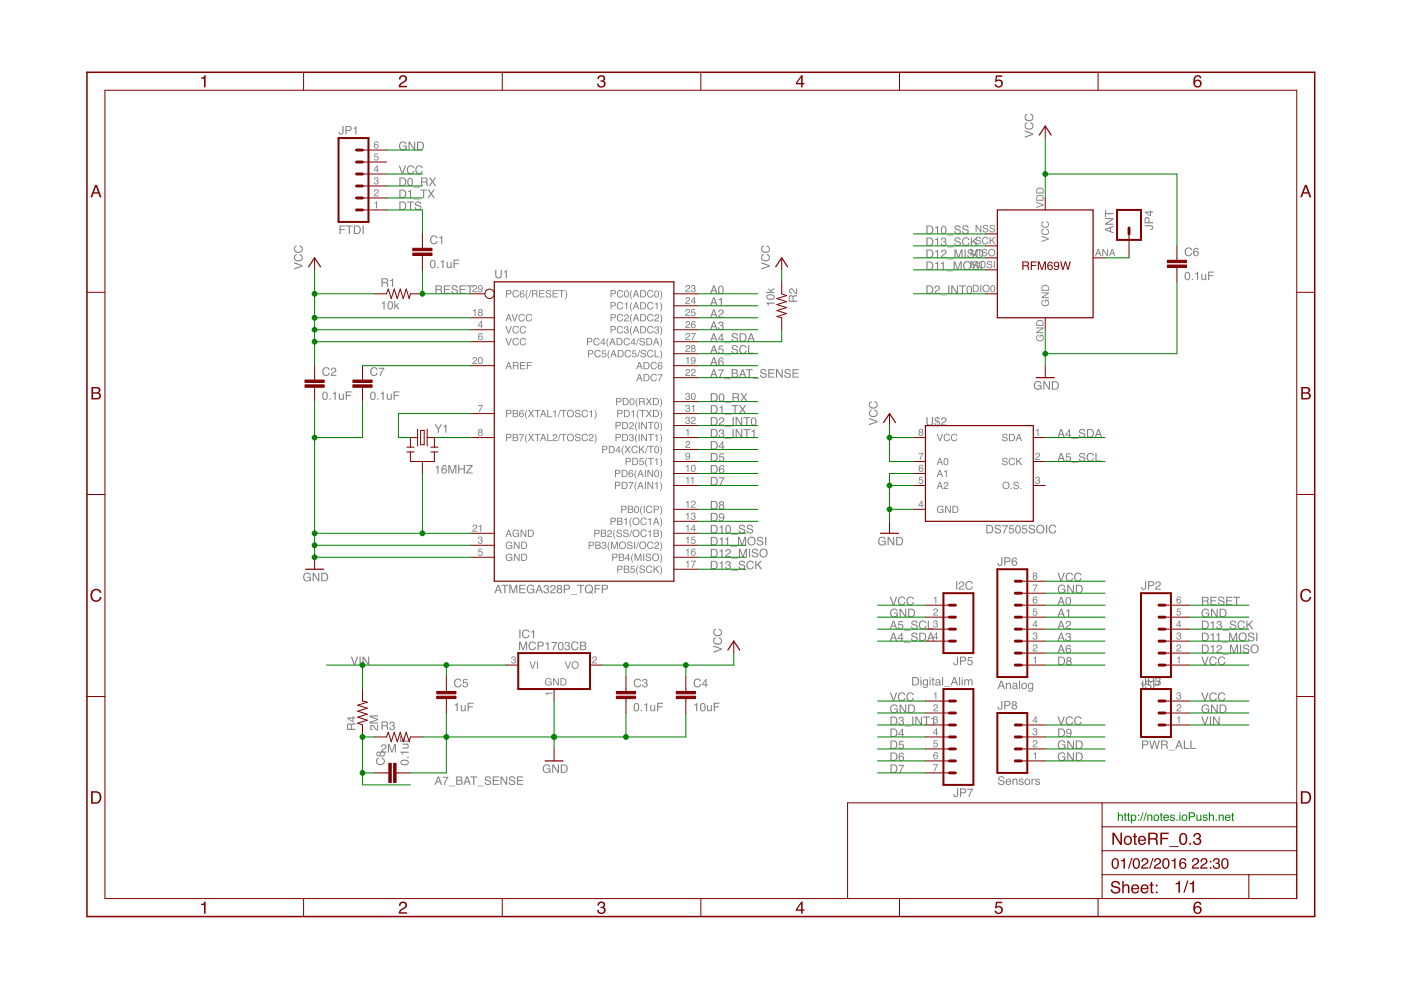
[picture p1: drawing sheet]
<svg xmlns="http://www.w3.org/2000/svg" width="297mm" height="210mm" viewBox="0 0 297 210" stroke-linecap="round" stroke-linejoin="round" font-family="sans-serif">
<g fill="#808080">
<path d="M101.3 85.9h1.1l-.6 1.4h-.2v-.3l.6-.9h-.9z"/>
<path d="M101.5 113.9a.43 .43 0 0 1 .7-.1 .43 .43 0 0 1-.1 .7 .5 .5 0 0 1-.1 .8 .5 .5 0 0 1-.7-.5h.2a.3 .3 0 0 0 .4 .3 .3 .3 0 0 0 .1-.5h-.3l.1-.2a.25 .25 0 0 0 .3-.2 .25 .25 0 0 0-.3-.3l-.4 .4z"/>
<path d="M101.5 116.3h.8v.2h-.7v.4a.52 .52 0 0 1 .7 .3 .52 .52 0 0 1-.3 .7 .52 .52 0 0 1-.7-.5h.2a.33 .33 0 0 0 .5 .2 .33 .33 0 0 0 .1-.5 .33 .33 0 0 0-.5 0h-.2z"/>
<path d="M145.5 93.5a.52 .52 0 0 1 .8 .3 .52 .52 0 0 1-.5 .7l-.3 .3h.8v.2h-1l.2-.5a.59 .59 0 0 0 .5-.8h-.3l-.2 .3h-.2z"/>
<path d="M145.4 91.2l.6-.3v1.5h-.2v-1h-.4z"/>
<path d="M79.4 43l.5-.3v1.5h-.2v-1.1h-.3z"/>
<path d="M79.5 40.2a.52 .52 0 0 1 .8 .3 .52 .52 0 0 1-.5 .6l-.3 .3h.8v.2h-1l.1-.4a.59 .59 0 0 0 .6-.8l-.4-.1-.1 .4h-.2z"/>
<path d="M79.4 37.7a.43 .43 0 0 1 .7-.1 .43 .43 0 0 1-.1 .7 .5 .5 0 0 1-.1 .9 .5 .5 0 0 1-.7-.6h.2a.3 .3 0 0 0 .5 .3 .3 .3 0 0 0 0-.5h-.3l.1-.2a.25 .25 0 0 0 .3-.2 .25 .25 0 0 0-.2-.2l-.5 .3z"/>
<path d="M79.4 32.5h.8v.2h-.6l-.1 .4a.52 .52 0 0 1 .8 .3 .52 .52 0 0 1-.4 .7 .52 .52 0 0 1-.6-.5h.2a.33 .33 0 0 0 .4 .2 .33 .33 0 0 0 .1-.5 .33 .33 0 0 0-.5 .1l-.2-.1z"/>
<path d="M249.5 139.5l.6-.3v1.5h-.2v-1.1h-.4z"/>
<path d="M249.6 136.7a.52 .52 0 0 1 .8 .3 .52 .52 0 0 1-.5 .6l-.3 .3h.8v.2h-1l.2-.5a.59 .59 0 0 0 .6-.7l-.4-.1-.2 .4h-.2z"/>
<path d="M249.6 134.2a.43 .43 0 0 1 .6-.1 .43 .43 0 0 1 0 .7 .5 .5 0 0 1-.1 .9 .5 .5 0 0 1-.7-.6h.2a.3 .3 0 0 0 .4 .3 .3 .3 0 0 0 0-.5h-.2v-.2a.25 .25 0 0 0 .4-.2 .25 .25 0 0 0-.3-.2l-.5 .3z"/>
<path d="M249.6 129h.8v.2h-.7v.4a.52 .52 0 0 1 .7 .3 .52 .52 0 0 1-.4 .7 .52 .52 0 0 1-.6-.5h.2a.33 .33 0 0 0 .5 .2 .33 .33 0 0 0 0-.5 .33 .33 0 0 0-.5 0h-.1z"/>
<path d="M108.6 139.3a.43 .43 0 0 1 .6-.1 .43 .43 0 0 1 0 .7 .5 .5 0 0 1-.1 .8 .5 .5 0 0 1-.7-.5h.2a.3 .3 0 0 0 .4 .3 .3 .3 0 0 0 0-.5h-.2v-.2a.25 .25 0 0 0 .4-.2 .25 .25 0 0 0-.3-.3l-.5 .4z"/>
<path d="M115.6 146.9h1.5v.2h-1v.3h-.2z"/>
<path d="M125.7 139.3a.52 .52 0 0 1 .9 .2 .52 .52 0 0 1-.6 .7l-.3 .3h.9v.2h-1.1l.2-.5a.59 .59 0 0 0 .6-.8h-.4l-.1 .3h-.2z"/>
<path d="M249.5 152.2l.6-.3v1.5h-.2v-1.1h-.4z"/>
<path d="M249.6 149.4a.52 .52 0 0 1 .8 .3 .52 .52 0 0 1-.5 .6l-.3 .3h.8v.2h-1l.2-.5a.59 .59 0 0 0 .6-.7l-.4-.1-.2 .4h-.2z"/>
<path d="M249.6 146.9a.43 .43 0 0 1 .6-.1 .43 .43 0 0 1 0 .7 .5 .5 0 0 1-.1 .9 .5 .5 0 0 1-.7-.6h.2a.3 .3 0 0 0 .4 .3 .3 .3 0 0 0 0-.5h-.2v-.2a.25 .25 0 0 0 .4-.2 .25 .25 0 0 0-.3-.2l-.5 .3z"/>
<path d="M219.7 96.1a.52 .52 0 0 1 .8 .2 .52 .52 0 0 1-.5 .7l-.3 .3h.8v.2h-1l.2-.5a.59 .59 0 0 0 .5-.8h-.3l-.2 .3h-.2z"/>
<path d="M194.9 101.1h.8v.2h-.7v.4a.52 .52 0 0 1 .7 .2 .52 .52 0 0 1-.3 .7 .52 .52 0 0 1-.7-.4h.2a.33 .33 0 0 0 .5 .1 .33 .33 0 0 0 .1-.5 .33 .33 0 0 0-.5 .1h-.2z"/>
<path d="M219.6 91.2l.6-.3v1.5h-.2v-1h-.4z"/>
<path d="M219.7 101.2a.43 .43 0 0 1 .6-.1 .43 .43 0 0 1 0 .7 .5 .5 0 0 1-.1 .8 .5 .5 0 0 1-.7-.5h.2a.3 .3 0 0 0 .4 .3 .3 .3 0 0 0 0-.5h-.2v-.2a.25 .25 0 0 0 .4-.2 .25 .25 0 0 0-.3-.3l-.5 .4z"/>
<path d="M194.7 96h1.1l-.6 1.5h-.2v-.3l.6-1h-.9z"/>
<path d="M198 126.8l.5-.3v1.5h-.2v-1.1h-.3z"/>
<path d="M198 129.1a.52 .52 0 0 1 .9 .2 .52 .52 0 0 1-.6 .7l-.3 .3h.9v.2h-1.1l.2-.5a.59 .59 0 0 0 .6-.7l-.4-.1-.1 .3h-.2z"/>
<path d="M198 131.6a.43 .43 0 0 1 .7 0 .43 .43 0 0 1-.1 .6 .5 .5 0 0 1-.1 .9 .5 .5 0 0 1-.7-.5h.2a.3 .3 0 0 0 .4 .3 .3 .3 0 0 0 .1-.5h-.3l.1-.2a.25 .25 0 0 0 .3-.2 .25 .25 0 0 0-.3-.3l-.4 .3z"/>
<path d="M219.1 139.5l.5-.3v1.5h-.2v-1.1h-.3z"/>
<path d="M219.1 136.7a.52 .52 0 0 1 .9 .3 .52 .52 0 0 1-.6 .6l-.3 .3h.9v.2h-1.1l.2-.5a.59 .59 0 0 0 .6-.7l-.4-.1-.1 .4h-.2z"/>
<path d="M219.1 134.2a.43 .43 0 0 1 .7-.1 .43 .43 0 0 1-.1 .7 .5 .5 0 0 1-.1 .9 .5 .5 0 0 1-.7-.6h.2a.3 .3 0 0 0 .4 .3 .3 .3 0 0 0 0-.5h-.2l.1-.2a.25 .25 0 0 0 .3-.2 .25 .25 0 0 0-.3-.2l-.4 .3z"/>
<path d="M219.1 129h.8v.2h-.7v.4a.52 .52 0 0 1 .7 .3 .52 .52 0 0 1-.3 .7 .52 .52 0 0 1-.7-.5h.2a.33 .33 0 0 0 .5 .2 .33 .33 0 0 0 .1-.5 .33 .33 0 0 0-.6 0h-.1z"/>
<path d="M218.9 124h1.1l-.6 1.4h-.2v-.3l.6-1h-.9z"/>
<path d="M198 147.1l.5-.3v1.5h-.2v-1.1h-.3z"/>
<path d="M198 149.4a.52 .52 0 0 1 .9 .3 .52 .52 0 0 1-.6 .6l-.3 .3h.9v.2h-1.1l.2-.5a.59 .59 0 0 0 .6-.7l-.4-.1-.1 .4h-.2z"/>
<path d="M198 152a.43 .43 0 0 1 .7-.1 .43 .43 0 0 1-.1 .7 .5 .5 0 0 1-.1 .8 .5 .5 0 0 1-.7-.5h.2a.3 .3 0 0 0 .4 .3 .3 .3 0 0 0 .1-.5h-.3l.1-.2a.25 .25 0 0 0 .3-.2 .25 .25 0 0 0-.3-.3l-.4 .4z"/>
<path d="M198 157h.8v.1h-.7v.5a.52 .52 0 0 1 .7 .2 .52 .52 0 0 1-.3 .7 .52 .52 0 0 1-.7-.4h.2a.33 .33 0 0 0 .5 .1 .33 .33 0 0 0 .1-.5 .33 .33 0 0 0-.5 .1h-.2z"/>
<path d="M197.8 162h1.1l-.6 1.5h-.2v-.3l.6-1h-.9z"/>
<path d="M219.1 159.8l.5-.3v1.5h-.2v-1.1h-.3z"/>
<path d="M219.1 157a.52 .52 0 0 1 .9 .3 .52 .52 0 0 1-.6 .6l-.3 .4h.9v.1h-1.1l.2-.4a.59 .59 0 0 0 .6-.8l-.4-.1-.1 .4h-.2z"/>
<path d="M219.1 154.5a.43 .43 0 0 1 .7 0 .43 .43 0 0 1-.1 .6 .5 .5 0 0 1-.1 .9 .5 .5 0 0 1-.7-.6h.2a.3 .3 0 0 0 .4 .4 .3 .3 0 0 0 0-.6h-.2l.1-.2a.25 .25 0 0 0 .3-.1 .25 .25 0 0 0-.3-.3l-.4 .3z"/>
<path d="M105.6 124.3l-.3 .7h.6zM105.5 124h.3l.6 1.8h-.2l-.2-.6h-.7l-.2 .6h-.3zM106.3 124h1.5v.2h-.6v1.6h-.3v-1.6h-.6zM108 124h.3l.5 1.5 .6-1.5h.3v1.8h-.2v-1.5l-.5 1.5h-.3l-.5-1.5v1.5h-.2zM110.1 124h1.3v.2h-1.1v.6h1v.2h-1v.6h1.1v.2h-1.3zM111.9 124.2a.8 .8 0 0 1 1.4 .3h-.3a.65 .65 0 0 0-.9-.2 .65 .65 0 0 0-.1 1 .57 .57 0 0 0 .6 .3 .57 .57 0 0 0 .5-.6h-.6v-.2h.8v1h-.2v-.3a.88 .88 0 0 1-1.2 .1 .88 .88 0 0 1-.1-1.2zM114.3 124.3l-.3 .7h.6zM114.2 124h.3l.6 1.8h-.2l-.2-.6h-.7l-.2 .6h-.3zM115.4 124.1a.5 .5 0 0 1 .8 0 .5 .5 0 0 1-.1 .8 .58 .58 0 0 1-.1 .9 .58 .58 0 0 1-.8-.6h.2a.35 .35 0 0 0 .5 .4 .35 .35 0 0 0 .1-.6h-.3v-.2a.29 .29 0 0 0 .4-.2 .29 .29 0 0 0-.3-.4l-.3 .2v.2h-.2zM116.9 124.1a.6 .6 0 0 1 .9 .3 .6 .6 0 0 1-.6 .8l-.3 .4h.9v.2h-1.2a1.47 1.47 0 0 1 1-1.1 .35 .35 0 0 0-.4-.5 .35 .35 0 0 0-.3 .5h-.2zM118.3 124.5a.3 .3 0 0 0 .6 0 .3 .3 0 0 0-.6 0zM118.2 125.3a.4 .4 0 0 0 .8 0 .4 .4 0 0 0-.8 0zM118.2 124.2a.5 .5 0 0 1 .8-.1 .5 .5 0 0 1-.1 .7 .54 .54 0 0 1 .1 .8 .54 .54 0 0 1-.8 0 .54 .54 0 0 1 .1-.8l-.2-.3zM119.5 124h.8a.52 .52 0 0 1 .6 .5 .52 .52 0 0 1-.6 .5h-.5v.8h-.3zM119.8 124.2v.6h.5a.31 .31 0 0 0 .3-.3 .31 .31 0 0 0-.3-.3zM121 126h1.4v.1h-1.4zM122.4 124h1.5v.2h-.6v1.6h-.3v-1.6h-.6zM124.4 124.1a.94 .94 0 0 1 1.2 .2 .94 .94 0 0 1-.1 1.3l.2 .2-.1 .1-.3-.2a.95 .95 0 0 1-1.2-.3 .95 .95 0 0 1 .3-1.3zM124.4 124.3a.72 .72 0 0 0-.1 1 .72 .72 0 0 0 .8 .3l-.2-.2 .2-.1 .2 .1a.71 .71 0 0 0 .1-.9 .71 .71 0 0 0-1-.2zM126.1 124h1.2v.2h-1v.6h.9v.2h-.9v.8h-.2zM127.6 124h.8a.52 .52 0 0 1 .5 .5 .52 .52 0 0 1-.5 .5h-.6v.8h-.2zM127.8 124.2v.6h.5a.31 .31 0 0 0 .4-.3 .31 .31 0 0 0-.4-.3z"/>
<path d="M64.5 121.7a.8 .8 0 0 1 1.4 .3h-.3a.65 .65 0 0 0-.9-.2 .65 .65 0 0 0-.1 .9 .57 .57 0 0 0 .6 .4 .57 .57 0 0 0 .5-.6h-.6v-.2h.8v.9h-.1l-.1-.2a.88 .88 0 0 1-1.2 .1 .88 .88 0 0 1-.1-1.2zM66.3 121.4h.3l.9 1.5v-1.5h.2v1.8h-.3l-.9-1.4v1.4h-.2zM68.3 121.7v1.3h.5a.7 .7 0 0 0 .5-.7 .7 .7 0 0 0-.5-.6zM68.1 121.4h.7a.91 .91 0 0 1 .8 .9 .91 .91 0 0 1-.8 .9h-.7z"/>
<path d="M62.4 55.6l1.8 .6v.3l-1.8 .7v-.3l1.5-.5-1.5-.5zM62.5 54.1l.4-.2v.2a.61 .61 0 0 0-.3 .9 .61 .61 0 0 0 .9 .2 .55 .55 0 0 0 .5-.6 .55 .55 0 0 0-.5-.5v-.2a.83 .83 0 0 1 .7 1 .83 .83 0 0 1-1.2 .5 .83 .83 0 0 1-.5-1.3zM62.5 52.3l.4-.2v.2a.61 .61 0 0 0-.3 .8 .61 .61 0 0 0 .9 .3 .55 .55 0 0 0 .5-.6 .55 .55 0 0 0-.5-.5v-.3a.83 .83 0 0 1 .7 1.1 .83 .83 0 0 1-1.2 .5 .83 .83 0 0 1-.5-1.3z"/>
<path d="M92.3 99l.7-.4v1.8h-.3v-1.3h-.4zM93.8 98.8l.6-.2 .3 .3v.2h-.2a.36 .36 0 0 0-.4-.3 .36 .36 0 0 0-.3 .5v.2a.58 .58 0 0 1 .9 .2 .58 .58 0 0 1-.4 .8 .58 .58 0 0 1-.7-.6zM93.8 99.8a.4 .4 0 0 0 .8 0 .4 .4 0 0 0-.8 0zM95.1 98.6h.3l.5 1.5 .5-1.5h.4v1.8h-.3v-1.5l-.5 1.5h-.2l-.5-1.5v1.5h-.2zM97.1 98.6h.3v.7h.9v-.7h.3v1.8h-.3v-.9h-.9v.9h-.3zM98.9 98.6h1.3v.2l-1.1 1.4h1.1v.2h-1.4v-.2l1.1-1.4h-1z"/>
<path d="M80.9 64.2l.6-.3v1.7h-.2v-1.2h-.4zM82.3 64a.63 .63 0 0 1 .8 0 .63 .63 0 0 1 .2 .7 .65 .65 0 0 1-.5 .9 .65 .65 0 0 1-.7-.8zM82.6 64.1a.96 .96 0 0 0 .1 1.3 .85 .85 0 0 0 0-1.4zM83.6 63.8h.2v1l.6-.5h.3l-.5 .5 .5 .8h-.3l-.4-.7-.2 .2v.5h-.2z"/>
<path d="M72 47.8h1.2v.2h-1v.6h.9v.2h-.9v.8h-.2zM73.3 47.8h1.5v.2h-.6v1.6h-.3v-1.6h-.6zM75.3 48v1.4h.4a.7 .7 0 0 0 .6-.7 .7 .7 0 0 0-.6-.7zM75 47.8h.8a.91 .91 0 0 1 .7 .9 .91 .91 0 0 1-.8 .9h-.7zM76.9 47.8h.2v1.8h-.2z"/>
<path d="M91.3 55.3a.63 .63 0 0 1 .8-.1 .63 .63 0 0 1 .3 .8 .65 .65 0 0 1-.6 .9 .65 .65 0 0 1-.6-.9zM91.6 55.3a.96 .96 0 0 0 .1 1.4 .85 .85 0 0 0 .1-1.4zM92.7 56.6h.2v.2h-.2zM93.4 55.4l.6-.3v1.7h-.2v-1.2h-.4zM94.7 55.5h.2v1l.3 .2 .3-.2v-1h.3v1.3h-.3v-.2a.45 .45 0 0 1-.5 .3 .45 .45 0 0 1-.3-.5zM96.1 55h1.3v.3h-1v.5h.9v.2h-.9v.8h-.3z"/>
<path d="M242.2 144.3h.2v1.8h-.2zM243 144.4a.7 .7 0 0 1 1.1 .4h-.2a.42 .42 0 0 0-.5-.3 .42 .42 0 0 0-.3 .4 1.45 1.45 0 0 1 1.1 .7 .73 .73 0 0 1-.8 .5 .73 .73 0 0 1-.7-.6h.3a.47 .47 0 0 0 .4 .4 .47 .47 0 0 0 .5-.4l-.1-.1a.89 .89 0 0 1-1-.7zM244.5 144.3h.8a.52 .52 0 0 1 .5 .5 .52 .52 0 0 1-.5 .5h-.6v.8h-.2zM244.7 144.5v.6h.5a.31 .31 0 0 0 .4-.3 .31 .31 0 0 0-.4-.3z"/>
<path d="M68.5 83.2a.63 .63 0 0 1 .8 0 .63 .63 0 0 1 .2 .7 .65 .65 0 0 1-.6 .9 .65 .65 0 0 1-.6-.9zM68.7 83.3a.96 .96 0 0 0 .2 1.3 .85 .85 0 0 0 0-1.4zM69.8 84.5h.3v.3h-.3zM70.5 83.4l.7-.4v1.8h-.2v-1.3h-.5zM71.8 83.5h.3v.9l.2 .2 .3-.2 .1-.9h.2v1.3h-.2v-.2a.45 .45 0 0 1-.5 .2 .45 .45 0 0 1-.4-.5zM73.3 83h1.2v.2h-1v.5h.9v.3h-.9v.8h-.2z"/>
<path d="M110.1 136h.3l.5 1.6 .5-1.6h.4v1.8h-.3v-1.5l-.5 1.5h-.2l-.5-1.5v1.5h-.2zM112.3 136.3a.78 .78 0 0 1 .7-.3 .78 .78 0 0 1 .6 .6h-.2a.61 .61 0 0 0-.9-.3 .61 .61 0 0 0-.2 .9 .55 .55 0 0 0 .6 .5 .55 .55 0 0 0 .5-.5h.2a.83 .83 0 0 1-1 .6 .83 .83 0 0 1-.5-1.1zM114 136h.8a.52 .52 0 0 1 .5 .6 .52 .52 0 0 1-.5 .5h-.6v.7h-.2zM114.2 136.3v.6h.5a.31 .31 0 0 0 .4-.3 .31 .31 0 0 0-.4-.3zM115.7 136.4l.6-.3v1.7h-.2v-1.2h-.4zM116.9 136.1h1.2l-.7 1.7h-.3l.2-.5 .6-1h-1zM118.5 136.3a.63 .63 0 0 1 .7-.1 .63 .63 0 0 1 .3 .8 .65 .65 0 0 1-.6 .9 .65 .65 0 0 1-.6-.9zM118.7 136.3a.96 .96 0 0 0 .2 1.4 .85 .85 0 0 0 0-1.4zM119.9 136.2a.5 .5 0 0 1 .7 0 .5 .5 0 0 1 0 .7 .58 .58 0 0 1-.2 1 .58 .58 0 0 1-.8-.6h.3a.35 .35 0 0 0 .5 .4 .35 .35 0 0 0 0-.7h-.3l.1-.2a.29 .29 0 0 0 .3-.2 .29 .29 0 0 0-.2-.3l-.3 .1-.1 .3h-.2zM121.3 136.3a.78 .78 0 0 1 .8-.3 .78 .78 0 0 1 .6 .6h-.3a.61 .61 0 0 0-.8-.3 .61 .61 0 0 0-.3 .9 .55 .55 0 0 0 .6 .5 .55 .55 0 0 0 .5-.5h.3a.83 .83 0 0 1-1.1 .6 .83 .83 0 0 1-.5-1.1zM123.2 136.3v.5h.4a.29 .29 0 0 0 .4-.3 .29 .29 0 0 0-.4-.2zM123.2 137v.6l.8-.1-.1-.5zM123 136h.7a.44 .44 0 0 1 .5 .3 .44 .44 0 0 1-.2 .6 .51 .51 0 0 1 .3 .6 .51 .51 0 0 1-.6 .3h-.7z"/>
<path d="M115.3 162.3a.8 .8 0 0 1 1.4 .3h-.3a.65 .65 0 0 0-.9-.2 .65 .65 0 0 0-.1 1 .57 .57 0 0 0 .6 .3 .57 .57 0 0 0 .5-.6h-.6v-.2h.8v1h-.2v-.3a.88 .88 0 0 1-1.2 .1 .88 .88 0 0 1-.1-1.2zM117.1 162.1h.3l.9 1.4v-1.4h.2v1.8h-.3l-.9-1.5v1.5h-.2zM119.1 162.3v1.4h.5a.7 .7 0 0 0 .5-.7 .7 .7 0 0 0-.5-.7zM118.9 162.1h.7a.91 .91 0 0 1 .8 .9 .91 .91 0 0 1-.8 .9h-.7z"/>
<path d="M134.5 149.2a.63 .63 0 0 1 .8 0 .63 .63 0 0 1 .2 .7 .65 .65 0 0 1-.5 .9 .65 .65 0 0 1-.7-.8zM134.8 149.3a.96 .96 0 0 0 .1 1.3 .85 .85 0 0 0 0-1.4zM135.8 150.5h.3v.3h-.3zM136.6 149.4l.6-.3v1.7h-.2v-1.2h-.4zM137.9 149.5h.2v.9l.2 .2 .4-.2v-.9h.2v1.3h-.2v-.2a.45 .45 0 0 1-.5 .2 .45 .45 0 0 1-.3-.4zM139.3 149h1.3v.2h-1v.6h.8v.2h-.8v.8h-.3z"/>
<path d="M147.2 149.4l.6-.3v1.7h-.2v-1.2h-.4zM148.6 149.2a.63 .63 0 0 1 .8 0 .63 .63 0 0 1 .2 .7 .65 .65 0 0 1-.6 .9 .65 .65 0 0 1-.6-.8zM148.9 149.3a.96 .96 0 0 0 .1 1.3 .85 .85 0 0 0 0-1.4zM149.9 149.5h.2v.9l.3 .2 .3-.2v-.9h.2v1.3h-.2v-.2a.45 .45 0 0 1-.5 .2 .45 .45 0 0 1-.3-.4zM151.3 149h1.3v.2h-1v.6h.8v.2h-.8v.8h-.3z"/>
<path d="M96.4 149.4l.6-.3v1.7h-.2v-1.2h-.4zM97.7 149.5h.2v.9l.3 .2 .3-.2v-.9h.2v1.3h-.2v-.2a.45 .45 0 0 1-.5 .2 .45 .45 0 0 1-.3-.4zM99.1 149h1.3v.2h-1v.6h.9v.2h-.9v.8h-.3z"/>
<path d="M217.3 27.7l1.8 .6v.3l-1.8 .6v-.2l1.5-.6-1.5-.5zM217.4 26.1l.4-.2v.3a.61 .61 0 0 0-.3 .8 .61 .61 0 0 0 .9 .2 .55 .55 0 0 0 .5-.5 .55 .55 0 0 0-.5-.5v-.3a.83 .83 0 0 1 .7 1.1 .83 .83 0 0 1-1.2 .5 .83 .83 0 0 1-.5-1.4zM217.4 24.3l.4-.2v.3a.61 .61 0 0 0-.3 .8 .61 .61 0 0 0 .9 .2 .55 .55 0 0 0 .5-.5 .55 .55 0 0 0-.5-.5v-.3a.83 .83 0 0 1 .7 1.1 .83 .83 0 0 1-1.2 .5 .83 .83 0 0 1-.5-1.4z"/>
<path d="M219.4 81a.8 .8 0 0 1 1.4 .4h-.2a.65 .65 0 0 0-1-.3 .65 .65 0 0 0-.1 1 .57 .57 0 0 0 .7 .3 .57 .57 0 0 0 .4-.5h-.6v-.2h.8v.9h-.1l-.1-.2a.88 .88 0 0 1-1.2 0 .88 .88 0 0 1-.1-1.2zM221.2 80.8h.3l.9 1.5v-1.5h.2v1.8h-.3l-.9-1.4v1.4h-.2zM223.3 81v1.4h.4a.7 .7 0 0 0 .6-.7 .7 .7 0 0 0-.6-.7zM223 80.8h.7a.91 .91 0 0 1 .8 .9 .91 .91 0 0 1-.8 .9h-.7z"/>
<path d="M251.3 57.8a.63 .63 0 0 1 .8 0 .63 .63 0 0 1 .2 .7 .65 .65 0 0 1-.5 .9 .65 .65 0 0 1-.7-.9zM251.6 57.9a.96 .96 0 0 0 .1 1.3 .85 .85 0 0 0 .1-1.4zM252.7 59.1h.2v.3h-.2zM253.4 58l.6-.4v1.8h-.2v-1.3h-.4zM254.7 58.1h.2v.9l.3 .2 .3-.2v-.9h.2v1.3h-.2v-.2a.45 .45 0 0 1-.5 .2 .45 .45 0 0 1-.3-.4zM256.1 57.6h1.3v.2h-1v.5h.9v.3h-.9v.8h-.3z"/>
<path d="M242.1 157h.8a.52 .52 0 0 1 .6 .5 .52 .52 0 0 1-.6 .5h-.5v.8h-.3zM242.4 157.2v.6h.5a.31 .31 0 0 0 .3-.3 .31 .31 0 0 0-.3-.3zM243.6 157h.3l.3 1.5 .4-1.5h.3l.4 1.5 .3-1.5h.3l-.5 1.8h-.2l-.4-1.5-.4 1.5h-.3zM246.4 157.2v.6h.6a.31 .31 0 0 0 .3-.3 .31 .31 0 0 0-.3-.3zM246.2 157h.8a.49 .49 0 0 1 .6 .3 .49 .49 0 0 1-.3 .6l.2 .2 .2 .7h-.3l-.1-.7-.3-.1h-.6v.8h-.2zM247.7 159h1.4v.1h-1.4zM250 157.3l-.3 .8h.5zM249.8 157h.3l.7 1.8h-.3l-.2-.5h-.7l-.2 .5h-.2zM251 157h.2v1.6h.9v.2h-1.1zM252.4 157h.2v1.6h.9v.2h-1.1z"/>
<path d="M209.4 111.5v1.4h.4a.7 .7 0 0 0 .5-.7 .7 .7 0 0 0-.5-.7zM209.1 111.3h.7a.91 .91 0 0 1 .8 .9 .91 .91 0 0 1-.8 .9h-.7zM211.1 111.4a.7 .7 0 0 1 1.1 .4h-.2a.42 .42 0 0 0-.5-.3 .42 .42 0 0 0-.3 .4 1.45 1.45 0 0 1 1.1 .7 .73 .73 0 0 1-.8 .5 .73 .73 0 0 1-.7-.6h.3a.47 .47 0 0 0 .4 .4 .47 .47 0 0 0 .5-.4l-.1-.1a.89 .89 0 0 1-1-.8zM212.5 111.4h1.2l-.7 1.7h-.3l.2-.5 .5-1h-.9zM214 111.4h1v.2h-.8l-.1 .5a.61 .61 0 0 1 .9 .2 .61 .61 0 0 1-.4 .9 .61 .61 0 0 1-.8-.6h.3a.38 .38 0 0 0 .5 .2 .38 .38 0 0 0 .1-.6 .38 .38 0 0 0-.6 .1h-.2zM215.4 111.5a.63 .63 0 0 1 .8 0 .63 .63 0 0 1 .2 .7 .65 .65 0 0 1-.5 .9 .65 .65 0 0 1-.7-.9zM215.7 111.6a.96 .96 0 0 0 .1 1.3 .85 .85 0 0 0 0-1.4zM216.8 111.4h.9v.2h-.7l-.1 .5a.61 .61 0 0 1 .9 .2 .61 .61 0 0 1-.4 .9 .61 .61 0 0 1-.8-.6h.3a.38 .38 0 0 0 .5 .2 .38 .38 0 0 0 .1-.6 .38 .38 0 0 0-.6 .1h-.2zM218.3 111.4a.7 .7 0 0 1 1.1 .4h-.2a.42 .42 0 0 0-.4-.3 .42 .42 0 0 0-.4 .4 1.45 1.45 0 0 1 1.1 .7 .73 .73 0 0 1-.8 .5 .73 .73 0 0 1-.6-.6h.2a.47 .47 0 0 0 .5 .4 .47 .47 0 0 0 .4-.4v-.1a.89 .89 0 0 1-1.1-.8zM219.7 112.2a.93 .93 0 0 1 1.8 0 .93 .93 0 0 1-1.8 0zM220.1 111.6a.68 .68 0 0 0 0 1.1 .68 .68 0 0 0 1-.2 .67 .67 0 0 0-.1-.9 .67 .67 0 0 0-.9 0zM221.8 111.3h.2v1.8h-.2zM222.6 111.5a.78 .78 0 0 1 .7-.3 .78 .78 0 0 1 .6 .6h-.2a.61 .61 0 0 0-.9-.3 .61 .61 0 0 0-.2 .9 .55 .55 0 0 0 .5 .5 .55 .55 0 0 0 .6-.5h.2a.83 .83 0 0 1-1 .7 .83 .83 0 0 1-.5-1.2z"/>
<path d="M184.3 88.6l1.8 .7v.2l-1.8 .7v-.3l1.5-.5-1.5-.5zM184.4 87.1l.4-.2v.2a.61 .61 0 0 0-.3 .9 .61 .61 0 0 0 .9 .2 .55 .55 0 0 0 .5-.5 .55 .55 0 0 0-.5-.6v-.2a.83 .83 0 0 1 .7 1 .83 .83 0 0 1-1.2 .5 .83 .83 0 0 1-.5-1.3zM184.4 85.3l.4-.2v.2a.61 .61 0 0 0-.3 .9 .61 .61 0 0 0 .9 .2 .55 .55 0 0 0 .5-.6 .55 .55 0 0 0-.5-.5v-.2a.83 .83 0 0 1 .7 1 .83 .83 0 0 1-1.2 .5 .83 .83 0 0 1-.5-1.3z"/>
<path d="M186.4 114a.8 .8 0 0 1 1.4 .4h-.3a.65 .65 0 0 0-.9-.3 .65 .65 0 0 0-.1 1 .57 .57 0 0 0 .6 .4 .57 .57 0 0 0 .5-.6h-.6v-.2h.8v.9h-.1l-.1-.2a.88 .88 0 0 1-1.2 0 .88 .88 0 0 1-.1-1.2zM188.2 113.8h.3l.9 1.5v-1.5h.2v1.8h-.3l-.9-1.4v1.4h-.2zM190.2 114v1.4h.5a.7 .7 0 0 0 .5-.7 .7 .7 0 0 0-.5-.7zM190 113.8h.7a.91 .91 0 0 1 .8 .9 .91 .91 0 0 1-.8 .9h-.7z"/>
<path d="M162.5 64.2h1.7v.2h-1.2v.4h-.2zM162.6 62.6a1.06 1.06 0 0 1 1.7 .4 .97 .97 0 0 1-.9 .6 .97 .97 0 0 1-.9-.6zM162.7 62.8a.68 .68 0 0 0 1.1 .5l.2-.2a.66 .66 0 0 0-1-.5zM162.9 61.1l.5 .5 .8-.6v.3l-.6 .4 .1 .2h.5v.2h-1.8v-.2h1.1l-.6-.6z"/>
<path d="M161.4 55.6l1.8 .6v.3l-1.8 .7v-.3l1.5-.5-1.5-.5zM161.5 54.1l.4-.2v.2a.61 .61 0 0 0-.2 .9 .61 .61 0 0 0 .8 .2 .55 .55 0 0 0 .5-.6 .55 .55 0 0 0-.5-.5v-.2a.83 .83 0 0 1 .7 1 .83 .83 0 0 1-1.2 .5 .83 .83 0 0 1-.5-1.3zM161.5 52.3l.4-.2v.2a.61 .61 0 0 0-.2 .8 .61 .61 0 0 0 .8 .3 .55 .55 0 0 0 .5-.6 .55 .55 0 0 0-.5-.5v-.3a.83 .83 0 0 1 .7 1.1 .83 .83 0 0 1-1.2 .5 .83 .83 0 0 1-.5-1.3z"/>
<path d="M78.7 83.2a.63 .63 0 0 1 .7 0 .63 .63 0 0 1 .3 .7 .65 .65 0 0 1-.6 .9 .65 .65 0 0 1-.6-.9zM78.9 83.3a.96 .96 0 0 0 .1 1.3 .85 .85 0 0 0 .1-1.4zM80 84.5h.2v.3h-.2zM80.7 83.4l.6-.4v1.8h-.2v-1.3h-.4zM82 83.5h.2v.9l.3 .2 .3-.2v-.9h.3v1.3h-.3v-.2a.45 .45 0 0 1-.5 .2 .45 .45 0 0 1-.3-.5zM83.4 83h1.3v.2h-1v.5h.9v.3h-.9v.8h-.3z"/>
<path d="M202.7 123.2h.3v1.8h-.3zM203.5 123.4a.6 .6 0 0 1 .9 .3 .6 .6 0 0 1-.6 .7l-.3 .4h.9v.2h-1.2a1.47 1.47 0 0 1 1-1.1 .35 .35 0 0 0-.3-.4 .35 .35 0 0 0-.4 .4h-.2zM204.9 123.5a.78 .78 0 0 1 .8-.3 .78 .78 0 0 1 .5 .6h-.2a.61 .61 0 0 0-.8-.3 .61 .61 0 0 0-.3 .8 .55 .55 0 0 0 .6 .6 .55 .55 0 0 0 .5-.5h.3a.83 .83 0 0 1-1.1 .6 .83 .83 0 0 1-.5-1.1z"/>
<path d="M212.3 144.6l-.3 .8h.6zM212.2 144.3h.2l.7 1.8h-.3l-.2-.5h-.7l-.2 .5h-.2zM213.3 144.8h.2v.2a.46 .46 0 0 1 .5-.2 .46 .46 0 0 1 .3 .5v.8h-.2v-.8a.32 .32 0 0 0-.4-.3 .32 .32 0 0 0-.2 .4v.7h-.2zM214.9 145.6l-.1 .1a.33 .33 0 0 0 .5 .2 .33 .33 0 0 0 .1-.4zM214.8 144.8h.6l.3 .2v.9l.1 .2h-.2l-.1-.2a.44 .44 0 0 1-.8 .2 .44 .44 0 0 1 .3-.8l.5-.1a.3 .3 0 0 0-.3-.3 .3 .3 0 0 0-.3 .3h-.2zM216.1 144.3h.2v1.8h-.2zM216.8 145.1a.43 .43 0 0 0 0 .7 .43 .43 0 0 0 .7-.2v-.3a.36 .36 0 0 0-.3-.4 .36 .36 0 0 0-.4 .2zM216.5 145.5a.67 .67 0 0 1 1.3 0 .67 .67 0 0 1-1.3 0zM218.1 144.9l.4-.1 .4 .2v-.2h.2v1.2a.57 .57 0 0 1-.5 .6 .57 .57 0 0 1-.6-.3l.5 .2a.41 .41 0 0 0 .3-.6 .62 .62 0 0 1-.9-.1 .62 .62 0 0 1 .2-.9zM218.3 145a.46 .46 0 0 0-.2 .6 .46 .46 0 0 0 .6 .2 .47 .47 0 0 0 .1-.5 .47 .47 0 0 0-.5-.3z"/>
<path d="M193.6 143.7v1.4h.5a.7 .7 0 0 0 .5-.7 .7 .7 0 0 0-.5-.7zM193.4 143.5h.7a.91 .91 0 0 1 .8 .9 .91 .91 0 0 1-.8 .9h-.7zM195.1 144h.3v1.3h-.3zM195.1 143.5h.3v.3h-.3zM195.8 144.2l.4-.2 .4 .2v-.2h.2v1.2a.57 .57 0 0 1-.5 .7 .57 .57 0 0 1-.6-.4l.5 .2a.41 .41 0 0 0 .3-.6 .62 .62 0 0 1-.9 0 .62 .62 0 0 1 .2-.9zM196 144.3a.46 .46 0 0 0-.2 .6 .46 .46 0 0 0 .6 .2 .47 .47 0 0 0 .1-.6 .47 .47 0 0 0-.5-.2zM197.1 144h.2v1.3h-.2zM197.1 143.5h.2v.3h-.2zM197.7 143.7h.2v.3h.2v.2h-.2v.9l.2 .2-.4-.1v-1h-.2v-.2h.2zM198.5 144.9v.1a.33 .33 0 0 0 .5 .1 .33 .33 0 0 0 .1-.4zM198.5 144.1l.6-.1 .2 .2 .1 .9 .1 .2h-.2l-.1-.1a.44 .44 0 0 1-.8 .1 .44 .44 0 0 1 .3-.7l.4-.1a.3 .3 0 0 0-.2-.3 .3 .3 0 0 0-.4 .2h-.2zM199.7 143.5h.3v1.8h-.3zM200.1 145.5h1.4v.1h-1.4zM202.3 143.8l-.2 .8h.5zM202.2 143.5h.3l.6 1.8h-.2l-.2-.5h-.7l-.2 .5h-.3zM203.3 143.5h.3v1.8h-.3zM203.9 144h.2v1.3h-.2zM203.9 143.5h.2v.3h-.2zM204.4 144h.3v.2a.43 .43 0 0 1 .7 0 .43 .43 0 0 1 .5-.2 .43 .43 0 0 1 .3 .5v.8h-.2v-1l-.2-.1-.3 .2-.1 .9h-.2v-1l-.3-.1-.2 .2v.9h-.3z"/>
<path d="M151.2 136.8l1.8 .7v.3l-1.8 .6v-.3l1.6-.5-1.6-.5zM151.4 135.3l.4-.2v.3a.61 .61 0 0 0-.3 .8 .61 .61 0 0 0 .9 .2 .55 .55 0 0 0 .5-.5 .55 .55 0 0 0-.5-.6v-.2a.83 .83 0 0 1 .6 1.1 .83 .83 0 0 1-1.1 .5 .83 .83 0 0 1-.5-1.4zM151.4 133.5l.4-.2v.3a.61 .61 0 0 0-.3 .8 .61 .61 0 0 0 .9 .2 .55 .55 0 0 0 .5-.5 .55 .55 0 0 0-.5-.6v-.2a.83 .83 0 0 1 .6 1.1 .83 .83 0 0 1-1.1 .5 .83 .83 0 0 1-.5-1.4z"/>
<path d="M81 157.9a.6 .6 0 0 1 .9 .3 .6 .6 0 0 1-.6 .8l-.3 .3h.9v.3h-1.2a1.47 1.47 0 0 1 1-1.1 .35 .35 0 0 0-.3-.5 .35 .35 0 0 0-.4 .4h-.2zM82.2 157.8h.4l.5 1.5 .5-1.5h.4v1.8h-.3v-1.6l-.5 1.6h-.2l-.5-1.6v1.6h-.3z"/>
<path d="M78.6 153.8a.8 .8 0 0 1 1.1 .7l.2 .2v-1h.3v1.2a1.47 1.47 0 0 1-1.1-.9 .35 .35 0 0 0-.5 .3 .35 .35 0 0 0 .4 .3v.3a.6 .6 0 0 1-.6-.4 .6 .6 0 0 1 .2-.7zM78.4 151.7h1.8v.2h-1.6l1.6 .5v.3l-1.6 .5h1.6v.2h-1.8v-.3l1.5-.6-1.5-.5z"/>
<path d="M211.8 164.7a.7 .7 0 0 1 1.1 .4h-.2a.42 .42 0 0 0-.4-.3 .42 .42 0 0 0-.4 .4 1.45 1.45 0 0 1 1.1 .7 .73 .73 0 0 1-.7 .6 .73 .73 0 0 1-.7-.7h.2a.47 .47 0 0 0 .5 .5 .47 .47 0 0 0 .4-.5v-.1a.89 .89 0 0 1-1.1-.7zM213.4 165.3a.6 .6 0 0 1 .7-.2 .6 .6 0 0 1 .3 .7h-1a.37 .37 0 0 0 .3 .5 .37 .37 0 0 0 .5-.3h.2a.65 .65 0 0 1-1 .3 .65 .65 0 0 1 0-1zM213.6 165.4l-.2 .3h.8l-.2-.4zM214.7 165.1h.2v.2a.46 .46 0 0 1 .5-.2 .46 .46 0 0 1 .3 .5v.8h-.2v-.8a.32 .32 0 0 0-.4-.3 .32 .32 0 0 0-.2 .4v.7h-.2zM216.1 165.2l.7-.1 .2 .4h-.2a.28 .28 0 0 0-.3-.2 .28 .28 0 0 0-.2 .2v.1a.55 .55 0 0 1 .6 .7l-.7 .1-.2-.4h.2a.32 .32 0 0 0 .3 .3 .32 .32 0 0 0 .3-.3v-.1a.54 .54 0 0 1-.6-.2 .54 .54 0 0 1-.1-.5zM217.5 165.4a.43 .43 0 0 0 0 .7 .43 .43 0 0 0 .7-.2v-.3a.36 .36 0 0 0-.3-.3 .36 .36 0 0 0-.4 .1zM217.2 165.8a.67 .67 0 0 1 1.3 0 .67 .67 0 0 1-1.3 0zM218.7 165.1h.2v.2l.4-.2v.2l-.4 .2v.9h-.2zM219.6 165.2l.7-.1 .2 .4h-.2a.28 .28 0 0 0-.3-.2 .28 .28 0 0 0-.3 .2l.1 .1a.55 .55 0 0 1 .6 .7l-.7 .1-.3-.4h.3a.32 .32 0 0 0 .3 .3 .32 .32 0 0 0 .3-.3l-.1-.1a.54 .54 0 0 1-.5-.2 .54 .54 0 0 1-.1-.5z"/>
<path d="M85 161.3a1.06 1.06 0 0 1 1.7 .4 .97 .97 0 0 1-.9 .6 .97 .97 0 0 1-.9-.6zM85.1 161.5a.68 .68 0 0 0 1.1 .5l.2-.2a.66 .66 0 0 0-1-.5zM86.4 160.5h.2v.2h-.2zM84.9 159.4h1.7v.2h-1.2v.4h-.2zM85.3 157.7h1.3v.2h-.2a.45 .45 0 0 1 .2 .5 .45 .45 0 0 1-.4 .3h-.9v-.2h1l.2-.3-.2-.3h-1zM84.8 156h.3v1h.5v-.9h.2v.9h.8v.3h-1.8z"/>
<path d="M234.6 48.7l.7 .3v-.6zM234.3 48.5l1.8-.6v.2l-.6 .2v.7l.6 .2v.3l-1.8-.7zM234.3 46.2h1.8v.3l-1.5 .9h1.5v.3h-1.8v-.3l1.4-.9h-1.4zM234.3 44.6h.2v.6h1.6v.2h-1.6v.6h-.2z"/>
<path d="M105 57.2h.2v1.1a.46 .46 0 0 0 .5 .5 .46 .46 0 0 0 .5-.5v-1.1h.2v1a.72 .72 0 0 1-.7 .8 .72 .72 0 0 1-.7-.8zM106.8 57.6l.7-.3v1.7h-.3v-1.2h-.4z"/>
<path d="M130.9 119.9h.7a.44 .44 0 0 1 .4 .5 .44 .44 0 0 1-.4 .4h-.5v.7h-.2zM131.1 120.1v.5h.4a.27 .27 0 0 0 .3-.2 .27 .27 0 0 0-.3-.3zM132.5 120.1v.5h.3a.25 .25 0 0 0 .4-.3 .25 .25 0 0 0-.4-.2zM132.5 120.7v.6l.7-.1-.1-.4zM132.3 119.9h.6a.38 .38 0 0 1 .5 .3 .38 .38 0 0 1-.2 .4 .43 .43 0 0 1 .2 .6 .43 .43 0 0 1-.5 .3h-.6zM133.8 120h.7v.2h-.6l-.1 .4a.52 .52 0 0 1 .8 .2 .52 .52 0 0 1-.4 .7 .52 .52 0 0 1-.6-.4h.2a.33 .33 0 0 0 .5 .1 .33 .33 0 0 0 0-.5 .33 .33 0 0 0-.5 .1h-.1zM135.2 119.9h.2l-.3 1.2 .3 .8-.4-.3-.1-.6zM135.7 120l.4-.1a.5 .5 0 0 1 .6 .5h-.2a.36 .36 0 0 0-.4-.3 .36 .36 0 0 0-.3 .3l.1 .1a.66 .66 0 0 1 .8 .8 .66 .66 0 0 1-.7 .2 .66 .66 0 0 1-.5-.5h.2a.4 .4 0 0 0 .4 .3 .4 .4 0 0 0 .4-.3v-.1a.64 .64 0 0 1-.7-.2 .64 .64 0 0 1-.1-.7zM137.1 120.1a.66 .66 0 0 1 .7-.2 .66 .66 0 0 1 .5 .5h-.2a.55 .55 0 0 0-.8-.2 .55 .55 0 0 0-.1 .8l.1 .2a.46 .46 0 0 0 .5 .1 .46 .46 0 0 0 .3-.4h.2a.73 .73 0 0 1-1 .5 .73 .73 0 0 1-.3-1.1zM138.6 119.9h.2v.8l.7-.8h.3l-.6 .6 .6 1h-.3l-.5-.8-.2 .2v.6h-.2zM139.9 119.9a1.26 1.26 0 0 1 0 2l.3-1z"/>
<path d="M145.4 119.1l.6-.2v1.4h-.2v-1h-.4zM146.5 118.9h1l-.6 1.4h-.2l.1-.2 .5-1h-.8z"/>
<path d="M107.3 92h.7a.44 .44 0 0 1 .5 .4 .44 .44 0 0 1-.5 .5h-.5v.6h-.2zM107.5 92.2v.5h.4a.27 .27 0 0 0 .3-.3 .27 .27 0 0 0-.3-.2zM108.9 92.2v.4h.4a.25 .25 0 0 0 .3-.2 .25 .25 0 0 0-.3-.2zM108.9 92.8v.6l.7-.2-.1-.4zM108.7 92h.7a.38 .38 0 0 1 .4 .2 .38 .38 0 0 1-.2 .5 .43 .43 0 0 1 .3 .5 .43 .43 0 0 1-.5 .3h-.7zM110.1 92.1h1l-.6 1.4h-.2v-.3l.6-1h-.8zM111.7 92h.1l-.3 1.2 .3 .8-.3-.3-.2-.6zM112 92h.2l.4 .6 .4-.6h.2l-.5 .7 .6 .8h-.3l-.4-.6-.4 .6h-.3l.6-.8zM113.3 92h1.3v.2h-.5v1.3h-.2v-1.3h-.6zM115.2 92.2l-.3 .7h.5zM115.1 92h.2l.5 1.5h-.2l-.1-.4h-.6l-.2 .4h-.2zM116 92h.2v1.3h.8v.2h-1zM117.3 92.1a.52 .52 0 0 1 .9 .3 .52 .52 0 0 1-.6 .6l-.3 .4h.9v.1h-1.1l.2-.4a.59 .59 0 0 0 .6-.8l-.4-.1-.1 .4h-.2zM118.7 92h.2l-.5 1.5h-.1zM118.9 92h1.2v.2h-.5v1.3h-.2v-1.3h-.5zM120.2 92.8a.8 .8 0 0 1 1.6 0 .8 .8 0 0 1-1.6 0zM120.4 92.7a.6 .6 0 0 0 1.2 0 .6 .6 0 0 0-1.2 0zM122.1 92.1l.4-.1a.5 .5 0 0 1 .6 .4h-.2a.36 .36 0 0 0-.4-.3 .36 .36 0 0 0-.3 .4v.1a.66 .66 0 0 1 .8 .8 .66 .66 0 0 1-.7 .2 .66 .66 0 0 1-.4-.6h.2a.4 .4 0 0 0 .4 .4 .4 .4 0 0 0 .4-.4h-.1a.64 .64 0 0 1-.6-.2 .64 .64 0 0 1-.1-.7zM123.5 92.2a.66 .66 0 0 1 .6-.2 .66 .66 0 0 1 .5 .5h-.2a.55 .55 0 0 0-.8-.2 .55 .55 0 0 0 0 .8v.1a.46 .46 0 0 0 .5 .2 .46 .46 0 0 0 .4-.4h.2a.73 .73 0 0 1-1.1 .5 .73 .73 0 0 1-.2-1.2zM125 92.1a.52 .52 0 0 1 .8 .3 .52 .52 0 0 1-.5 .6l-.3 .4h.8v.1h-1l.2-.4a.59 .59 0 0 0 .6-.8l-.4-.1-.2 .4h-.2zM126 92a1.26 1.26 0 0 1 0 2l.3-1z"/>
<path d="M101.6 91.3a.25 .25 0 0 0 .5 0 .25 .25 0 0 0-.5 0zM101.5 92a.35 .35 0 0 0 .7 0 .35 .35 0 0 0-.7 0zM101.5 91a.43 .43 0 0 1 .7 0 .43 .43 0 0 1-.1 .6 .46 .46 0 0 1 .1 .7 .46 .46 0 0 1-.7 0 .46 .46 0 0 1 .1-.7l-.2-.3z"/>
<path d="M107.3 86.9h.7a.44 .44 0 0 1 .5 .5 .44 .44 0 0 1-.5 .4h-.5v.6h-.2zM107.5 87.1v.5h.4a.27 .27 0 0 0 .3-.2 .27 .27 0 0 0-.3-.3zM108.9 87.1v.5h.4a.25 .25 0 0 0 .3-.3 .25 .25 0 0 0-.3-.2zM108.9 87.7v.6l.7-.1-.1-.4zM108.7 86.9h.7a.38 .38 0 0 1 .4 .3 .38 .38 0 0 1-.2 .4 .43 .43 0 0 1 .3 .6 .43 .43 0 0 1-.5 .2h-.7zM110.2 87.1l.6-.1 .2 .3-.5-.2-.3 .6a.51 .51 0 0 1 .8 .1 .51 .51 0 0 1-.3 .8 .51 .51 0 0 1-.6-.6zM110.3 88a.32 .32 0 0 0 .6 0 .32 .32 0 0 0-.6 0zM111.7 86.9h.1l-.3 1.2 .3 .8-.3-.3-.2-.6zM112 86.9h.2l.4 .6 .4-.6h.2l-.5 .8 .6 .7h-.3l-.4-.6-.4 .6h-.3l.6-.7zM113.3 86.9h1.3v.2h-.5v1.3h-.2v-1.3h-.6zM115.2 87.1l-.3 .7h.5zM115.1 86.9h.2l.5 1.5h-.2l-.1-.4h-.6l-.2 .4h-.2zM116 86.9h.2v1.4h.8v.1h-1zM117.3 87.2l.5-.2v1.4h-.2v-1h-.3zM118.7 86.9h.2l-.5 1.5h-.1zM118.9 86.9h1.2v.2h-.5v1.3h-.2v-1.3h-.5zM120.2 87.7a.8 .8 0 0 1 1.6 0 .8 .8 0 0 1-1.6 0zM120.4 87.7a.6 .6 0 0 0 1.2 0 .6 .6 0 0 0-1.2 0zM122.1 87l.4-.1a.5 .5 0 0 1 .6 .5h-.2a.36 .36 0 0 0-.4-.3 .36 .36 0 0 0-.3 .3v.1a.66 .66 0 0 1 .8 .8 .66 .66 0 0 1-.7 .2 .66 .66 0 0 1-.4-.5h.2a.4 .4 0 0 0 .4 .3 .4 .4 0 0 0 .4-.4h-.1a.64 .64 0 0 1-.6-.2 .64 .64 0 0 1-.1-.7zM123.5 87.1a.66 .66 0 0 1 .6-.2 .66 .66 0 0 1 .5 .5h-.2a.55 .55 0 0 0-.8-.2 .55 .55 0 0 0 0 .8v.1a.46 .46 0 0 0 .5 .2 .46 .46 0 0 0 .4-.4h.2a.73 .73 0 0 1-1.1 .5 .73 .73 0 0 1-.2-1.1zM125 87.2l.5-.2v1.4h-.2v-1h-.3zM126 86.9a1.26 1.26 0 0 1 0 2l.3-1z"/>
<path d="M107.4 115a.68 .68 0 0 1 1.2 .3h-.2a.58 .58 0 0 0-1 .1 .58 .58 0 0 0 .6 .8 .45 .45 0 0 0 .4-.5h-.4v-.1h.6v.8l-.2-.2a.77 .77 0 0 1-1.1-.1 .77 .77 0 0 1 .1-1.1zM108.9 114.8h.3l.8 1.3v-1.3h.2v1.6h-.3l-.8-1.3v1.3h-.2zM110.7 115v1.2h.4a.6 .6 0 0 0 .5-.6 .6 .6 0 0 0-.5-.6zM110.5 114.8h.6a.78 .78 0 0 1 .7 .8 .78 .78 0 0 1-.7 .8h-.6z"/>
<path d="M107.4 117.6a.68 .68 0 0 1 1.2 .3h-.2a.58 .58 0 0 0-1 .1 .58 .58 0 0 0 .6 .8 .45 .45 0 0 0 .4-.5h-.4v-.2h.6v.8l-.2-.2a.77 .77 0 0 1-1.1 0 .77 .77 0 0 1 .1-1.1zM108.9 117.4h.3l.8 1.2v-1.2h.2v1.5h-.3l-.8-1.2v1.2h-.2zM110.7 117.6v1.1h.4a.6 .6 0 0 0 .5-.5 .6 .6 0 0 0-.5-.6zM110.5 117.4h.6a.78 .78 0 0 1 .7 .8 .78 .78 0 0 1-.7 .7h-.6z"/>
<path d="M107.2 69.1h.2l.4 1.3 .5-1.3h.2l-.5 1.6h-.3zM108.8 69.3a.66 .66 0 0 1 .7-.2 .66 .66 0 0 1 .5 .5h-.2a.55 .55 0 0 0-.8-.2 .55 .55 0 0 0-.1 .8l.1 .2a.46 .46 0 0 0 .5 .1 .46 .46 0 0 0 .3-.4h.2a.73 .73 0 0 1-1 .5 .73 .73 0 0 1-.3-1.1zM110.4 69.3a.66 .66 0 0 1 .6-.2 .66 .66 0 0 1 .5 .5h-.2a.55 .55 0 0 0-.8-.2 .55 .55 0 0 0 0 .8v.2a.46 .46 0 0 0 .5 .1 .46 .46 0 0 0 .3-.4h.2a.73 .73 0 0 1-1 .5 .73 .73 0 0 1-.2-1.1z"/>
<path d="M102 68.4l-.5 .6h.5zM102 68.1h.2v.9h.2v.2h-.2v.4h-.2v-.4h-.7z"/>
<path d="M107.2 71.7h.2l.4 1.3 .5-1.3h.2l-.5 1.5h-.3zM108.8 71.9a.66 .66 0 0 1 .7-.3 .66 .66 0 0 1 .5 .5h-.2a.55 .55 0 0 0-.8-.2 .55 .55 0 0 0-.1 .9l.1 .1a.46 .46 0 0 0 .5 .2 .46 .46 0 0 0 .3-.5h.2a.73 .73 0 0 1-1 .6 .73 .73 0 0 1-.3-1.2zM110.4 71.9a.66 .66 0 0 1 .6-.3 .66 .66 0 0 1 .5 .5h-.2a.55 .55 0 0 0-.8-.2 .55 .55 0 0 0 0 .9v.1a.46 .46 0 0 0 .5 .2 .46 .46 0 0 0 .3-.5h.2a.73 .73 0 0 1-1 .6 .73 .73 0 0 1-.2-1.2z"/>
<path d="M101.5 70.8l.6-.2 .2 .4-.5-.2-.3 .5a.51 .51 0 0 1 .8 .2 .51 .51 0 0 1-.3 .7 .51 .51 0 0 1-.6-.5zM101.6 71.6a.32 .32 0 0 0 .6 0 .32 .32 0 0 0-.6 0z"/>
<path d="M107.8 112.5l-.2 .7h.5zM107.7 112.3h.3l.5 1.5h-.2l-.2-.4h-.6l-.1 .4h-.2zM108.9 112.5a.68 .68 0 0 1 1.1 .3h-.2a.58 .58 0 0 0-1 .1 .58 .58 0 0 0 .6 .8 .45 .45 0 0 0 .5-.5h-.5v-.2h.7v.8l-.2-.2a.77 .77 0 0 1-1.2 0 .77 .77 0 0 1 .2-1.1zM110.4 112.3h.2l.8 1.3v-1.3h.2v1.5h-.2l-.8-1.2v1.2h-.2zM112.1 112.5v1.2h.4a.6 .6 0 0 0 .5-.6 .6 .6 0 0 0-.5-.6zM111.9 112.3h.6a.78 .78 0 0 1 .7 .8 .78 .78 0 0 1-.7 .7h-.6z"/>
<path d="M100.4 111.3a.52 .52 0 0 1 .8 .3 .52 .52 0 0 1-.6 .6l-.2 .3h.8v.2h-1.1l.2-.4a.59 .59 0 0 0 .6-.8l-.4-.1-.1 .4h-.2zM101.5 111.5l.5-.3v1.5h-.2v-1h-.3z"/>
<path d="M107.8 77l-.2 .7h.5zM107.7 76.8h.3l.5 1.5h-.2l-.2-.5h-.6l-.1 .5h-.2zM108.9 76.9v.6h.5a.27 .27 0 0 0 .3-.3 .27 .27 0 0 0-.2-.3zM108.7 76.8h.7a.42 .42 0 0 1 .5 .2 .42 .42 0 0 1-.2 .5l.3 .8h-.2l-.1-.6-.3-.1h-.5v.7h-.2zM110.3 76.8h1.1v.1h-.9v.5h.8v.2h-.8v.5h.9v.2h-1.1zM111.7 76.8h1.1v.1h-.9v.5h.8v.2h-.8v.7h-.2z"/>
<path d="M100.4 75.8a.52 .52 0 0 1 .8 .2 .52 .52 0 0 1-.6 .7l-.2 .3h.8v.2h-1.1l.2-.5a.59 .59 0 0 0 .6-.8h-.4l-.1 .3h-.2zM101.5 75.8a.64 .64 0 0 1 .8 .2 .64 .64 0 0 1 0 .8 .53 .53 0 0 1-.7 .4 .53 .53 0 0 1-.3-.7zM101.7 75.9a.83 .83 0 0 0 .1 1.1 .7 .7 0 0 0 .1-1.2z"/>
<path d="M107.8 66.8l-.2 .7h.5zM107.7 66.6h.3l.5 1.5h-.2l-.2-.4h-.6l-.1 .4h-.2zM108.4 66.6h.3l.4 1.3 .5-1.3h.2l-.6 1.5h-.2zM110.1 66.8a.66 .66 0 0 1 .7-.2 .66 .66 0 0 1 .5 .5h-.2a.55 .55 0 0 0-.9-.2 .55 .55 0 0 0 0 .8v.1a.46 .46 0 0 0 .5 .2 .46 .46 0 0 0 .4-.4h.2a.73 .73 0 0 1-1.1 .5 .73 .73 0 0 1-.2-1.1zM111.6 66.8a.66 .66 0 0 1 .7-.2 .66 .66 0 0 1 .5 .5h-.2a.55 .55 0 0 0-.8-.2 .55 .55 0 0 0-.1 .8l.1 .1a.46 .46 0 0 0 .5 .2 .46 .46 0 0 0 .3-.4h.2a.73 .73 0 0 1-1 .5 .73 .73 0 0 1-.3-1.1z"/>
<path d="M100.3 65.8l.5-.3v1.5h-.2v-1h-.3zM101.6 65.9a.25 .25 0 0 0 .5 0 .25 .25 0 0 0-.5 0zM101.5 66.6a.35 .35 0 0 0 .7 0 .35 .35 0 0 0-.7 0zM101.5 65.6a.43 .43 0 0 1 .7 0 .43 .43 0 0 1-.1 .6 .46 .46 0 0 1 .1 .7 .46 .46 0 0 1-.7 0 .46 .46 0 0 1 .1-.7l-.2-.3z"/>
<path d="M129.8 117.4h.7a.44 .44 0 0 1 .4 .4 .44 .44 0 0 1-.4 .5h-.5v.6h-.2zM130 117.6v.5h.4a.27 .27 0 0 0 .3-.3 .27 .27 0 0 0-.3-.2zM131.4 117.6v.4h.4a.25 .25 0 0 0 .3-.2 .25 .25 0 0 0-.3-.2zM131.4 118.2v.5l.7-.1-.1-.4zM131.2 117.4h.7a.38 .38 0 0 1 .4 .2 .38 .38 0 0 1-.2 .5 .43 .43 0 0 1 .3 .5 .43 .43 0 0 1-.5 .3h-.7zM133.2 117.7l-.5 .7h.5zM133.2 117.4h.2v1h.2v.2h-.2v.3h-.2v-.3h-.7zM134.2 117.4h.1l-.3 1.2 .3 .8-.3-.3-.2-.6zM134.5 117.4h.3l.5 1.3 .4-1.3h.3v1.5h-.2v-1.3l-.4 1.3h-.2l-.5-1.3v1.3h-.2zM136.4 117.4h.2v1.5h-.2zM137 117.5l.5-.1a.5 .5 0 0 1 .5 .4h-.2a.36 .36 0 0 0-.3-.3 .36 .36 0 0 0-.4 .4l.1 .1a.66 .66 0 0 1 .8 .8 .66 .66 0 0 1-.7 .2 .66 .66 0 0 1-.4-.6h.1a.4 .4 0 0 0 .5 .4 .4 .4 0 0 0 .4-.4l-.1-.1a.64 .64 0 0 1-.6-.2 .64 .64 0 0 1-.2-.6zM138.2 118.2a.8 .8 0 0 1 1.6 0 .8 .8 0 0 1-1.6 0zM138.4 118.1a.6 .6 0 0 0 1.2 0 .6 .6 0 0 0-1.2 0zM139.9 117.4a1.26 1.26 0 0 1 0 2l.3-1z"/>
<path d="M145.4 116.6l.6-.3v1.5h-.2v-1.1h-.4zM146.7 116.5l.5-.2 .3 .4-.6-.2-.2 .5a.51 .51 0 0 1 .8 .2 .51 .51 0 0 1-.4 .7 .51 .51 0 0 1-.6-.5zM146.7 117.3a.32 .32 0 0 0 .6 0 .32 .32 0 0 0-.6 0z"/>
<path d="M124.8 114.8h.7a.44 .44 0 0 1 .5 .5 .44 .44 0 0 1-.5 .4h-.5v.7h-.2zM125 115v.6h.4a.27 .27 0 0 0 .3-.3 .27 .27 0 0 0-.3-.3zM126.4 115v.5h.4a.25 .25 0 0 0 .3-.2 .25 .25 0 0 0-.3-.3zM126.4 115.7v.5l.7-.1-.1-.4zM126.2 114.8h.7a.38 .38 0 0 1 .4 .3 .38 .38 0 0 1-.2 .5 .43 .43 0 0 1 .3 .5 .43 .43 0 0 1-.5 .3h-.7zM127.7 115a.43 .43 0 0 1 .7-.1 .43 .43 0 0 1-.1 .7 .5 .5 0 0 1-.1 .9 .5 .5 0 0 1-.7-.6h.2a.3 .3 0 0 0 .5 .3 .3 .3 0 0 0 0-.5h-.3l.1-.2a.25 .25 0 0 0 .3-.2 .25 .25 0 0 0-.2-.2l-.5 .3zM129.2 114.8h.1l-.3 1.2 .3 .8-.3-.3-.2-.6zM129.5 114.8h.3l.5 1.3 .4-1.3h.3v1.6h-.2v-1.3l-.4 1.3h-.2l-.5-1.3v1.3h-.2zM131.2 115.6a.8 .8 0 0 1 1.6 0 .8 .8 0 0 1-1.6 0zM131.4 115.6a.6 .6 0 0 0 1.2 0 .6 .6 0 0 0-1.2 0zM133.1 114.9l.4-.1a.5 .5 0 0 1 .6 .5h-.2a.36 .36 0 0 0-.4-.3 .36 .36 0 0 0-.3 .3l.1 .1a.66 .66 0 0 1 .8 .8 .66 .66 0 0 1-.7 .2 .66 .66 0 0 1-.5-.5h.2a.4 .4 0 0 0 .4 .4 .4 .4 0 0 0 .4-.4v-.1a.64 .64 0 0 1-.7-.2 .64 .64 0 0 1-.1-.7zM134.5 114.8h.2v1.6h-.2zM135.3 114.8h.2l-.5 1.6h-.2zM135.5 115.6a.8 .8 0 0 1 1.6 0 .8 .8 0 0 1-1.6 0zM135.7 115.6a.6 .6 0 0 0 1.2 0 .6 .6 0 0 0-1.2 0zM137.4 115a.66 .66 0 0 1 .6-.2 .66 .66 0 0 1 .5 .5h-.2a.55 .55 0 0 0-.8-.2 .55 .55 0 0 0 0 .8v.2a.46 .46 0 0 0 .5 .1 .46 .46 0 0 0 .3-.4h.3a.73 .73 0 0 1-1.1 .5 .73 .73 0 0 1-.2-1.1zM138.9 115a.52 .52 0 0 1 .8 .2 .52 .52 0 0 1-.5 .7l-.3 .3h.8v.2h-1l.2-.5a.59 .59 0 0 0 .6-.8h-.4l-.2 .3h-.2zM139.9 114.8a1.26 1.26 0 0 1 0 2l.3-1z"/>
<path d="M145.4 114.1l.6-.3v1.5h-.2v-1.1h-.4zM146.6 113.8h.8v.2h-.6l-.1 .4a.52 .52 0 0 1 .8 .2 .52 .52 0 0 1-.4 .7 .52 .52 0 0 1-.6-.4h.2a.33 .33 0 0 0 .5 .1 .33 .33 0 0 0 0-.5 .33 .33 0 0 0-.5 .1h-.2z"/>
<path d="M126 112.3h.7a.44 .44 0 0 1 .4 .5 .44 .44 0 0 1-.4 .4h-.5v.6h-.2zM126.2 112.5v.5h.4a.27 .27 0 0 0 .3-.2 .27 .27 0 0 0-.3-.3zM127.6 112.5v.5h.4a.25 .25 0 0 0 .3-.3 .25 .25 0 0 0-.3-.2zM127.6 113.1v.6l.7-.1-.1-.4zM127.4 112.3h.7a.38 .38 0 0 1 .4 .3 .38 .38 0 0 1-.2 .4 .43 .43 0 0 1 .3 .6 .43 .43 0 0 1-.6 .2h-.6zM128.9 112.4a.52 .52 0 0 1 .9 .3 .52 .52 0 0 1-.6 .7l-.3 .3h.9v.1h-1.1l.2-.4a.59 .59 0 0 0 .6-.8h-.4l-.1 .3h-.2zM130.4 112.3h.1l-.3 1.2 .3 .8-.3-.3-.2-.6zM130.9 112.4l.4-.1a.5 .5 0 0 1 .5 .5h-.2a.36 .36 0 0 0-.3-.3 .36 .36 0 0 0-.4 .3l.1 .1a.66 .66 0 0 1 .8 .8 .66 .66 0 0 1-.7 .2 .66 .66 0 0 1-.4-.6h.2a.4 .4 0 0 0 .4 .4 .4 .4 0 0 0 .4-.4h-.1a.64 .64 0 0 1-.6-.2 .64 .64 0 0 1-.1-.7zM132.3 112.4l.4-.1a.5 .5 0 0 1 .6 .5h-.2a.36 .36 0 0 0-.4-.3 .36 .36 0 0 0-.3 .3v.1a.66 .66 0 0 1 .8 .8 .66 .66 0 0 1-.6 .2 .66 .66 0 0 1-.5-.6h.2a.4 .4 0 0 0 .4 .4 .4 .4 0 0 0 .4-.4h-.1a.64 .64 0 0 1-.6-.2 .64 .64 0 0 1-.1-.7zM133.9 112.3h.2l-.5 1.5h-.2zM134.1 113.1a.8 .8 0 0 1 1.6 0 .8 .8 0 0 1-1.6 0zM134.3 113a.6 .6 0 0 0 1.2 0 .6 .6 0 0 0-1.2 0zM135.9 112.5a.66 .66 0 0 1 .7-.2 .66 .66 0 0 1 .5 .5h-.2a.55 .55 0 0 0-.8-.2 .55 .55 0 0 0-.1 .8l.1 .1a.46 .46 0 0 0 .5 .2 .46 .46 0 0 0 .3-.4h.2a.73 .73 0 0 1-1 .5 .73 .73 0 0 1-.3-1.1zM137.4 112.6l.6-.2v1.4h-.2v-1h-.4zM138.8 112.5v.5h.3a.25 .25 0 0 0 .4-.3 .25 .25 0 0 0-.4-.2zM138.8 113.1v.6l.7-.1-.1-.4zM138.6 112.3h.6a.38 .38 0 0 1 .4 .3 .38 .38 0 0 1-.1 .4 .43 .43 0 0 1 .2 .6 .43 .43 0 0 1-.5 .2h-.6zM139.9 112.3a1.26 1.26 0 0 1 0 2l.3-1z"/>
<path d="M145.4 111.5l.6-.3v1.5h-.2v-1h-.4zM147.1 111.5l-.5 .7h.5zM147.1 111.2h.2v1h.2v.2h-.2v.3h-.2v-.3h-.6z"/>
<path d="M129.4 109.8h.7a.44 .44 0 0 1 .5 .4 .44 .44 0 0 1-.5 .5h-.4v.6h-.3zM129.7 109.9v.6h.4a.27 .27 0 0 0 .3-.3 .27 .27 0 0 0-.3-.3zM131 109.9v.5h.4a.25 .25 0 0 0 .3-.2 .25 .25 0 0 0-.3-.3zM131 110.6v.5l.8-.1-.1-.4zM130.8 109.8h.7a.38 .38 0 0 1 .4 .2 .38 .38 0 0 1-.2 .5 .43 .43 0 0 1 .3 .5 .43 .43 0 0 1-.5 .3h-.7zM132.3 110.1l.6-.3v1.5h-.2v-1.1h-.4zM133.8 109.7h.1l-.2 1.2 .2 .8-.3-.3-.1-.6zM134.1 110.6a.8 .8 0 0 1 1.6 0 .8 .8 0 0 1-1.6 0zM134.3 110.5a.6 .6 0 0 0 1.2 0 .6 .6 0 0 0-1.2 0zM135.9 110a.66 .66 0 0 1 .7-.3 .66 .66 0 0 1 .5 .5h-.2a.55 .55 0 0 0-.8-.2 .55 .55 0 0 0-.1 .9l.1 .1a.46 .46 0 0 0 .5 .2 .46 .46 0 0 0 .3-.5h.2a.73 .73 0 0 1-1 .6 .73 .73 0 0 1-.2-1.2zM137.4 110.1l.6-.3v1.5h-.2v-1.1h-.4zM139.1 110l-.2 .7h.5zM139 109.8h.3l.5 1.5h-.2l-.2-.5h-.6l-.1 .5h-.3zM139.9 109.7a1.26 1.26 0 0 1 0 2l.3-1z"/>
<path d="M145.4 109l.6-.3v1.5h-.2v-1.1h-.4zM146.7 108.8a.43 .43 0 0 1 .6-.1 .43 .43 0 0 1 0 .7 .5 .5 0 0 1-.2 .9 .5 .5 0 0 1-.6-.6h.2a.3 .3 0 0 0 .4 .3 .3 .3 0 0 0 0-.5h-.2v-.2a.25 .25 0 0 0 .3-.2 .25 .25 0 0 0-.2-.2l-.5 .3z"/>
<path d="M131.7 107.2h.7a.44 .44 0 0 1 .5 .5 .44 .44 0 0 1-.5 .4h-.5v.7h-.2zM131.9 107.4v.5h.4a.27 .27 0 0 0 .3-.2 .27 .27 0 0 0-.3-.3zM133.3 107.4v.5h.4a.25 .25 0 0 0 .3-.3 .25 .25 0 0 0-.3-.2zM133.3 108v.6l.7-.1-.1-.4zM133.1 107.2h.7a.38 .38 0 0 1 .4 .3 .38 .38 0 0 1-.2 .4 .43 .43 0 0 1 .3 .6 .43 .43 0 0 1-.5 .3h-.7zM134.6 107.4a.64 .64 0 0 1 .8 .2 .64 .64 0 0 1 0 .8 .53 .53 0 0 1-.6 .4 .53 .53 0 0 1-.4-.8zM134.8 107.5a.83 .83 0 0 0 .2 1.1 .7 .7 0 0 0 0-1.2zM136.1 107.2h.1l-.3 1.2 .3 .8-.3-.3-.2-.6zM136.5 107.2h.2v1.6h-.2zM137.1 107.4a.66 .66 0 0 1 .7-.2 .66 .66 0 0 1 .5 .5h-.2a.55 .55 0 0 0-.8-.2 .55 .55 0 0 0-.1 .8l.1 .2a.46 .46 0 0 0 .5 .1 .46 .46 0 0 0 .3-.4h.2a.73 .73 0 0 1-1 .5 .73 .73 0 0 1-.3-1.1zM138.6 107.2h.7a.44 .44 0 0 1 .4 .5 .44 .44 0 0 1-.4 .4h-.5v.7h-.2zM138.8 107.4v.5h.4a.27 .27 0 0 0 .3-.2 .27 .27 0 0 0-.3-.3zM139.9 107.2a1.26 1.26 0 0 1 0 2l.3-1z"/>
<path d="M145.4 106.4l.6-.2v1.4h-.2v-1h-.4zM146.7 106.2a.52 .52 0 0 1 .8 .3 .52 .52 0 0 1-.5 .7l-.3 .3h.8v.1h-1l.2-.4a.59 .59 0 0 0 .5-.8h-.4l-.1 .3h-.2z"/>
<path d="M130.4 102.2h.7a.44 .44 0 0 1 .4 .4 .44 .44 0 0 1-.4 .4h-.5v.7h-.2zM130.6 102.3v.6h.4a.27 .27 0 0 0 .3-.3 .27 .27 0 0 0-.3-.3zM132 102.3v1.2h.4a.6 .6 0 0 0 .5-.6 .6 .6 0 0 0-.5-.6zM131.8 102.2h.6a.78 .78 0 0 1 .7 .7 .78 .78 0 0 1-.7 .8h-.6zM133.3 102.2h1l-.6 1.5h-.2v-.3l.6-1h-.8zM134.9 102.1h.1l-.3 1.2 .3 .8-.3-.3-.2-.6zM135.8 102.4l-.2 .7h.4zM135.7 102.2h.2l.6 1.5h-.2l-.2-.5h-.6l-.2 .5h-.2zM136.7 102.2h.2v1.5h-.2zM137.3 102.2h.2l.8 1.2v-1.2h.2v1.5h-.2l-.8-1.3v1.3h-.2zM138.9 102.5l.5-.3v1.5h-.2v-1.1h-.3zM139.9 102.1a1.26 1.26 0 0 1 0 2l.3-1z"/>
<path d="M145.4 101.4l.6-.3v1.5h-.2v-1.1h-.4zM146.5 101.4l.5-.3v1.5h-.2v-1.1h-.3z"/>
<path d="M130.4 99.6h.7a.44 .44 0 0 1 .4 .5 .44 .44 0 0 1-.4 .4h-.5v.6h-.2zM130.6 99.8v.5h.4a.27 .27 0 0 0 .3-.2 .27 .27 0 0 0-.3-.3zM132 99.8v1.2h.4a.6 .6 0 0 0 .5-.6 .6 .6 0 0 0-.5-.6zM131.8 99.6h.6a.78 .78 0 0 1 .7 .8 .78 .78 0 0 1-.7 .7h-.6zM133.4 99.8l.6-.1 .3 .3-.6-.2-.2 .6a.51 .51 0 0 1 .7 .1 .51 .51 0 0 1-.3 .8 .51 .51 0 0 1-.6-.6zM133.5 100.7a.32 .32 0 0 0 .6 0 .32 .32 0 0 0-.6 0zM134.9 99.6h.1l-.3 1.2 .3 .8-.3-.3-.2-.6zM135.8 99.8l-.2 .7h.4zM135.7 99.6h.2l.6 1.5h-.2l-.2-.4h-.6l-.2 .4h-.2zM136.7 99.6h.2v1.5h-.2zM137.3 99.6h.2l.8 1.3v-1.3h.2v1.5h-.2l-.8-1.2v1.2h-.2zM138.9 99.8a.64 .64 0 0 1 .8 .1 .64 .64 0 0 1 0 .9 .53 .53 0 0 1-.7 .4 .53 .53 0 0 1-.3-.8zM139.1 99.9a.83 .83 0 0 0 .1 1.1 .7 .7 0 0 0 0-1.2zM139.9 99.6a1.26 1.26 0 0 1 0 2l.3-1z"/>
<path d="M145.4 98.8l.6-.3v1.5h-.2v-1h-.4zM146.6 98.7a.64 .64 0 0 1 .8 .1 .64 .64 0 0 1 .1 .8 .53 .53 0 0 1-.7 .4 .53 .53 0 0 1-.3-.7zM146.9 98.7a.83 .83 0 0 0 .1 1.2 .7 .7 0 0 0 0-1.2z"/>
<path d="M132.6 97.1h.7a.44 .44 0 0 1 .5 .4 .44 .44 0 0 1-.5 .5h-.5v.6h-.2zM132.8 97.3v.5h.5a.27 .27 0 0 0 .3-.3 .27 .27 0 0 0-.3-.2zM134.3 97.3v1.1h.3a.6 .6 0 0 0 .5-.6 .6 .6 0 0 0-.5-.5zM134.1 97.1h.6a.78 .78 0 0 1 .6 .7 .78 .78 0 0 1-.6 .8h-.6zM135.7 97.1h.7v.2h-.6l-.1 .4a.52 .52 0 0 1 .8 .3 .52 .52 0 0 1-.4 .7 .52 .52 0 0 1-.6-.5h.2a.33 .33 0 0 0 .5 .2 .33 .33 0 0 0 0-.5 .33 .33 0 0 0-.5 .1l-.1-.1zM137.1 97h.1l-.2 1.2 .3 .8-.4-.3-.1-.6zM137.4 97.1h1.2v.2h-.5v1.3h-.2v-1.3h-.5zM138.8 97.4l.6-.3v1.5h-.2v-1.1h-.4zM139.9 97a1.26 1.26 0 0 1 0 2l.3-1z"/>
<path d="M145.4 96.1a.66 .66 0 0 1 .9 .2 .66 .66 0 0 1-.1 .9 .46 .46 0 0 1-.5 .3 .46 .46 0 0 1-.4-.4h.2a.3 .3 0 0 0 .4 .3 .3 .3 0 0 0 .2-.4v-.2a.48 .48 0 0 1-.7 .1 .48 .48 0 0 1 0-.8zM145.5 96.5a.32 .32 0 0 0 .6 0 .32 .32 0 0 0-.6 0z"/>
<path d="M127.7 94.5h.7a.44 .44 0 0 1 .4 .5 .44 .44 0 0 1-.4 .4h-.5v.7h-.2zM127.9 94.7v.5h.4a.27 .27 0 0 0 .3-.2 .27 .27 0 0 0-.3-.3zM129.3 94.7v1.2h.4a.6 .6 0 0 0 .4-.6 .6 .6 0 0 0-.4-.6zM129.1 94.5h.6a.78 .78 0 0 1 .6 .8 .78 .78 0 0 1-.6 .8h-.6zM131.2 94.9l-.5 .6h.5zM131.2 94.6h.2v.9h.2v.2h-.2v.4h-.2v-.4h-.7zM132.1 94.5h.2l-.3 1.2 .3 .8-.3-.3-.2-.6zM132.4 94.5h.3l.4 .6 .4-.6h.2l-.5 .8 .5 .8h-.2l-.4-.7-.5 .7h-.2l.5-.8zM134.1 94.7a.66 .66 0 0 1 .6-.2 .66 .66 0 0 1 .5 .5h-.2a.55 .55 0 0 0-.8-.2 .55 .55 0 0 0-.1 .8l.1 .2a.46 .46 0 0 0 .5 .1 .46 .46 0 0 0 .3-.4h.2a.73 .73 0 0 1-1 .5 .73 .73 0 0 1-.2-1.1zM135.5 94.5h.2v.8l.7-.8h.3l-.6 .7 .6 .9h-.2l-.6-.8-.2 .2v.6h-.2zM137.2 94.5h.2l-.5 1.6h-.2zM137.4 94.5h1.2v.2h-.5v1.4h-.2v-1.4h-.5zM138.9 94.7a.64 .64 0 0 1 .8 .2 .64 .64 0 0 1 0 .8 .53 .53 0 0 1-.7 .4 .53 .53 0 0 1-.3-.7zM139.1 94.8a.83 .83 0 0 0 .1 1.1 .7 .7 0 0 0 0-1.2zM139.9 94.5a1.26 1.26 0 0 1 0 2l.3-1z"/>
<path d="M130.5 92h.7a.44 .44 0 0 1 .4 .4 .44 .44 0 0 1-.4 .5h-.5v.6h-.2zM130.7 92.2v.5h.4a.27 .27 0 0 0 .3-.3 .27 .27 0 0 0-.3-.2zM132.1 92.2v1.2h.4a.6 .6 0 0 0 .5-.6 .6 .6 0 0 0-.5-.6zM131.9 92h.6a.78 .78 0 0 1 .7 .8 .78 .78 0 0 1-.7 .7h-.6zM133.5 92.1a.43 .43 0 0 1 .7 0 .43 .43 0 0 1-.1 .6 .5 .5 0 0 1-.1 .9 .5 .5 0 0 1-.7-.5h.2a.3 .3 0 0 0 .5 .3 .3 .3 0 0 0 0-.5l-.3-.1 .1-.1a.25 .25 0 0 0 .3-.2 .25 .25 0 0 0-.2-.3l-.5 .3zM135 92h.1l-.3 1.2 .3 .8-.3-.3-.2-.6zM135.4 92h.2v1.5h-.2zM135.9 92h.3l.8 1.2v-1.2h.2v1.5h-.3l-.8-1.2v1.2h-.2zM137.4 92h1.2v.2h-.5v1.3h-.2v-1.3h-.5zM138.8 92.3l.6-.3v1.5h-.2v-1h-.4zM139.9 92a1.26 1.26 0 0 1 0 2l.3-1z"/>
<path d="M130.5 89.5h.7a.44 .44 0 0 1 .4 .4 .44 .44 0 0 1-.4 .4h-.5v.7h-.2zM130.7 89.6v.6h.4a.27 .27 0 0 0 .3-.3 .27 .27 0 0 0-.3-.3zM132.1 89.6v1.2h.4a.6 .6 0 0 0 .5-.6 .6 .6 0 0 0-.5-.6zM131.9 89.5h.6a.78 .78 0 0 1 .7 .7 .78 .78 0 0 1-.7 .8h-.6zM133.6 89.6a.52 .52 0 0 1 .8 .2 .52 .52 0 0 1-.5 .7l-.3 .3h.8v.2h-1l.1-.5a.59 .59 0 0 0 .6-.8h-.4l-.1 .3h-.2zM135 89.4h.1l-.3 1.2 .3 .8-.3-.3-.2-.6zM135.4 89.5h.2v1.5h-.2zM135.9 89.5h.3l.8 1.2v-1.2h.2v1.5h-.3l-.8-1.3v1.3h-.2zM137.4 89.5h1.2v.1h-.5v1.4h-.2v-1.4h-.5zM138.9 89.6a.64 .64 0 0 1 .8 .2 .64 .64 0 0 1 0 .8 .53 .53 0 0 1-.7 .4 .53 .53 0 0 1-.3-.7zM139.1 89.7a.83 .83 0 0 0 .1 1.2 .7 .7 0 0 0 0-1.2zM139.9 89.4a1.26 1.26 0 0 1 0 2l.3-1z"/>
<path d="M145.5 88.5a.43 .43 0 0 1 .6-.1 .43 .43 0 0 1 0 .7 .5 .5 0 0 1-.1 .8 .5 .5 0 0 1-.7-.5h.2a.3 .3 0 0 0 .4 .3 .3 .3 0 0 0 0-.5h-.2v-.2a.25 .25 0 0 0 .4-.2 .25 .25 0 0 0-.3-.3l-.5 .4zM146.7 88.5a.52 .52 0 0 1 .8 .2 .52 .52 0 0 1-.5 .7l-.3 .3h.8v.2h-1l.2-.5a.59 .59 0 0 0 .5-.8h-.4l-.1 .3h-.2z"/>
<path d="M130.9 86.9h.7a.44 .44 0 0 1 .4 .5 .44 .44 0 0 1-.4 .4h-.5v.7h-.2zM131.1 87.1v.5h.4a.27 .27 0 0 0 .3-.2 .27 .27 0 0 0-.3-.3zM132.5 87.1v1.2h.4a.6 .6 0 0 0 .4-.6 .6 .6 0 0 0-.4-.6zM132.3 86.9h.6a.78 .78 0 0 1 .6 .8 .78 .78 0 0 1-.6 .8h-.6zM133.9 87.2l.5-.2v1.5h-.2v-1.1h-.3zM135.3 86.9h.2l-.3 1.2 .3 .8-.3-.3-.2-.6zM135.6 86.9h1.2v.2h-.5v1.4h-.2v-1.4h-.5zM136.9 86.9h.3l.4 .6 .4-.6h.2l-.5 .8 .5 .8h-.2l-.4-.7-.4 .7h-.3l.5-.8zM138.7 87.1v1.2h.3a.6 .6 0 0 0 .5-.6 .6 .6 0 0 0-.5-.6zM138.5 86.9h.6a.78 .78 0 0 1 .6 .8 .78 .78 0 0 1-.6 .8h-.6zM139.9 86.9a1.26 1.26 0 0 1 0 2l.3-1z"/>
<path d="M145.5 85.9a.43 .43 0 0 1 .6 0 .43 .43 0 0 1 0 .6 .5 .5 0 0 1-.1 .9 .5 .5 0 0 1-.7-.5h.2a.3 .3 0 0 0 .4 .3 .3 .3 0 0 0 0-.5l-.2-.1v-.1a.25 .25 0 0 0 .4-.2 .25 .25 0 0 0-.3-.3l-.5 .3zM146.6 86.1l.6-.3v1.5h-.2v-1h-.4z"/>
<path d="M130.6 84.4h.7a.44 .44 0 0 1 .5 .4 .44 .44 0 0 1-.5 .5h-.5v.6h-.2zM130.8 84.6v.5h.5a.27 .27 0 0 0 .3-.3 .27 .27 0 0 0-.3-.2zM132.3 84.6v1.1h.3a.6 .6 0 0 0 .5-.6 .6 .6 0 0 0-.5-.5zM132 84.4h.7a.78 .78 0 0 1 .6 .7 .78 .78 0 0 1-.6 .8h-.7zM133.7 84.6a.64 .64 0 0 1 .8 .1 .64 .64 0 0 1 0 .8 .53 .53 0 0 1-.7 .4 .53 .53 0 0 1-.3-.7zM133.9 84.6a.83 .83 0 0 0 .1 1.2 .7 .7 0 0 0 0-1.2zM135.1 84.4h.1l-.2 1.1 .2 .8-.3-.3-.1-.6zM135.7 84.6v.5h.5a.27 .27 0 0 0 .3-.3 .27 .27 0 0 0-.3-.2zM135.5 84.4h.7a.42 .42 0 0 1 .5 .2 .42 .42 0 0 1-.2 .6l.3 .7h-.3v-.5l-.3-.1h-.5v.6h-.2zM136.9 84.4h.3l.4 .6 .4-.6h.2l-.5 .7 .6 .8h-.3l-.4-.6-.4 .6h-.3l.6-.8zM138.7 84.6v1.1h.3a.6 .6 0 0 0 .5-.6 .6 .6 0 0 0-.5-.5zM138.5 84.4h.6a.78 .78 0 0 1 .6 .7 .78 .78 0 0 1-.6 .8h-.6zM139.9 84.4a1.26 1.26 0 0 1 0 1.9l.3-1z"/>
<path d="M145.5 83.4a.43 .43 0 0 1 .6-.1 .43 .43 0 0 1 0 .7 .5 .5 0 0 1-.1 .9 .5 .5 0 0 1-.7-.6h.2a.3 .3 0 0 0 .4 .4 .3 .3 0 0 0 0-.6h-.2v-.2a.25 .25 0 0 0 .4-.2 .25 .25 0 0 0-.3-.2l-.5 .3zM146.6 83.4a.64 .64 0 0 1 .8 .2 .64 .64 0 0 1 .1 .8 .53 .53 0 0 1-.7 .4 .53 .53 0 0 1-.3-.7zM146.9 83.5a.83 .83 0 0 0 .1 1.2 .7 .7 0 0 0 0-1.2z"/>
<path d="M135.6 79.5l-.3 .7h.5zM135.5 79.3h.2l.5 1.5h-.2l-.1-.4h-.6l-.2 .4h-.2zM136.7 79.5v1.2h.3a.6 .6 0 0 0 .5-.6 .6 .6 0 0 0-.5-.6zM136.4 79.3h.7a.78 .78 0 0 1 .6 .8 .78 .78 0 0 1-.6 .7h-.7zM138.1 79.5a.66 .66 0 0 1 .7-.2 .66 .66 0 0 1 .5 .5h-.2a.55 .55 0 0 0-.9-.2 .55 .55 0 0 0 0 .8l.1 .1a.46 .46 0 0 0 .4 .2 .46 .46 0 0 0 .4-.4h.2a.73 .73 0 0 1-1.1 .5 .73 .73 0 0 1-.2-1.1zM139.4 79.4h1.1l-.6 1.4h-.2v-.3l.6-.9h-.9z"/>
<path d="M145.5 78.3a.52 .52 0 0 1 .8 .3 .52 .52 0 0 1-.5 .6l-.3 .3h.8v.2h-1l.2-.5a.59 .59 0 0 0 .5-.7l-.3-.1-.2 .3h-.2zM146.7 78.3a.52 .52 0 0 1 .8 .3 .52 .52 0 0 1-.5 .6l-.3 .3h.8v.2h-1l.2-.5a.59 .59 0 0 0 .5-.7l-.4-.1-.1 .3h-.2z"/>
<path d="M135.6 77l-.3 .7h.5zM135.5 76.8h.2l.5 1.5h-.2l-.1-.5h-.6l-.2 .5h-.2zM136.7 76.9v1.2h.3a.6 .6 0 0 0 .5-.6 .6 .6 0 0 0-.5-.6zM136.4 76.8h.7a.78 .78 0 0 1 .6 .7 .78 .78 0 0 1-.6 .8h-.7zM138.1 77a.66 .66 0 0 1 .7-.3 .66 .66 0 0 1 .5 .5h-.2a.55 .55 0 0 0-.9-.2 .55 .55 0 0 0 0 .9l.1 .1a.46 .46 0 0 0 .4 .1 .46 .46 0 0 0 .4-.4h.2a.73 .73 0 0 1-1.1 .6 .73 .73 0 0 1-.2-1.2zM139.6 77l.6-.2 .2 .4-.5-.2-.3 .5a.51 .51 0 0 1 .8 .2 .51 .51 0 0 1-.3 .7 .51 .51 0 0 1-.6-.5zM139.7 77.8a.32 .32 0 0 0 .6 0 .32 .32 0 0 0-.6 0z"/>
<path d="M145.4 76l.6-.3v1.5h-.2v-1.1h-.4zM146.6 75.8a.66 .66 0 0 1 .8 .2 .66 .66 0 0 1 0 .9 .46 .46 0 0 1-.5 .3 .46 .46 0 0 1-.4-.4h.2a.3 .3 0 0 0 .3 .3 .3 .3 0 0 0 .3-.4v-.2a.48 .48 0 0 1-.7 0 .48 .48 0 0 1 0-.7zM146.7 76.2a.32 .32 0 0 0 .6 0 .32 .32 0 0 0-.6 0z"/>
<path d="M124.7 74.2h.7a.44 .44 0 0 1 .4 .5 .44 .44 0 0 1-.4 .4h-.5v.7h-.2zM124.9 74.4v.5h.4a.27 .27 0 0 0 .3-.2 .27 .27 0 0 0-.3-.3zM126.2 74.4a.66 .66 0 0 1 .7-.2 .66 .66 0 0 1 .5 .5h-.2a.55 .55 0 0 0-.9-.2 .55 .55 0 0 0 0 .8l.1 .1a.46 .46 0 0 0 .5 .2 .46 .46 0 0 0 .3-.4h.2a.73 .73 0 0 1-1.1 .5 .73 .73 0 0 1-.2-1.1zM127.7 74.3h.8v.2h-.7v.4a.52 .52 0 0 1 .7 .2 .52 .52 0 0 1-.3 .7 .52 .52 0 0 1-.7-.4h.2a.33 .33 0 0 0 .5 .1 .33 .33 0 0 0 .1-.5 .33 .33 0 0 0-.5 .1h-.2zM129.2 74.2h.1l-.3 1.2 .3 .8-.3-.3-.2-.6zM130.1 74.4l-.3 .7h.5zM130 74.2h.2l.6 1.6h-.3l-.1-.5h-.6l-.2 .5h-.2zM131.2 74.4v1.2h.3a.6 .6 0 0 0 .5-.6 .6 .6 0 0 0-.5-.6zM131 74.2h.6a.78 .78 0 0 1 .6 .8 .78 .78 0 0 1-.6 .8h-.6zM132.6 74.4a.66 .66 0 0 1 .7-.2 .66 .66 0 0 1 .5 .5h-.2a.55 .55 0 0 0-.8-.2 .55 .55 0 0 0-.1 .8l.1 .1a.46 .46 0 0 0 .5 .2 .46 .46 0 0 0 .3-.4h.2a.73 .73 0 0 1-1 .5 .73 .73 0 0 1-.3-1.1zM134.1 74.3h.8v.2h-.6l-.1 .4a.52 .52 0 0 1 .7 .2 .52 .52 0 0 1-.3 .7 .52 .52 0 0 1-.6-.4h.1a.33 .33 0 0 0 .5 .1 .33 .33 0 0 0 .1-.5 .33 .33 0 0 0-.5 .1h-.2zM135.6 74.2h.1l-.5 1.6h-.1zM136 74.3l.4-.1a.5 .5 0 0 1 .5 .5h-.1a.36 .36 0 0 0-.4-.3 .36 .36 0 0 0-.4 .3l.1 .1a.66 .66 0 0 1 .8 .8 .66 .66 0 0 1-.7 .2 .66 .66 0 0 1-.4-.5h.2a.4 .4 0 0 0 .4 .3 .4 .4 0 0 0 .4-.3l-.1-.1a.64 .64 0 0 1-.6-.2 .64 .64 0 0 1-.1-.7zM137.4 74.4a.66 .66 0 0 1 .6-.2 .66 .66 0 0 1 .5 .5h-.2a.55 .55 0 0 0-.8-.2 .55 .55 0 0 0 0 .8v.1a.46 .46 0 0 0 .5 .2 .46 .46 0 0 0 .3-.4h.2a.73 .73 0 0 1-1 .5 .73 .73 0 0 1-.2-1.1zM138.8 74.2h.2v1.4h.8v.2h-1zM139.9 74.2a1.26 1.26 0 0 1 0 2l.3-1z"/>
<path d="M145.5 73.2a.52 .52 0 0 1 .8 .3 .52 .52 0 0 1-.5 .6l-.3 .4h.8v.1h-1l.2-.4a.59 .59 0 0 0 .5-.8l-.3-.1-.2 .4h-.2zM146.7 73.5a.25 .25 0 0 0 .5 0 .25 .25 0 0 0-.5 0zM146.7 74.2a.31 .31 0 0 0 .6 0 .31 .31 0 0 0-.6 0zM146.6 73.3a.43 .43 0 0 1 .7-.1 .43 .43 0 0 1 0 .6 .46 .46 0 0 1 0 .7 .46 .46 0 0 1-.6 0 .46 .46 0 0 1 0-.7l-.2-.3z"/>
<path d="M124.4 71.7h.7a.44 .44 0 0 1 .5 .4 .44 .44 0 0 1-.5 .5h-.4v.6h-.3zM124.7 71.9v.5h.4a.27 .27 0 0 0 .3-.3 .27 .27 0 0 0-.3-.2zM126 71.9a.66 .66 0 0 1 .6-.3 .66 .66 0 0 1 .5 .5h-.2a.55 .55 0 0 0-.8-.2 .55 .55 0 0 0 0 .9v.1a.46 .46 0 0 0 .5 .2 .46 .46 0 0 0 .3-.4h.2a.73 .73 0 0 1-1 .5 .73 .73 0 0 1-.2-1.2zM127.9 72l-.4 .7h.4zM128 71.7h.1v1h.3v.1h-.3v.4h-.2v-.4h-.6zM128.9 71.7h.2l-.3 1.1 .3 .9-.4-.4-.1-.6zM129.9 71.9l-.3 .7h.5zM129.7 71.7h.3l.5 1.5h-.2l-.1-.4h-.7l-.1 .4h-.2zM130.9 71.9v1.1h.4a.6 .6 0 0 0 .5-.6 .6 .6 0 0 0-.5-.5zM130.7 71.7h.7a.78 .78 0 0 1 .6 .7 .78 .78 0 0 1-.6 .8h-.7zM132.4 71.9a.66 .66 0 0 1 .6-.3 .66 .66 0 0 1 .5 .5h-.2a.55 .55 0 0 0-.8-.2 .55 .55 0 0 0 0 .9v.1a.46 .46 0 0 0 .5 .2 .46 .46 0 0 0 .4-.4h.2a.73 .73 0 0 1-1.1 .5 .73 .73 0 0 1-.2-1.2zM134.4 72l-.5 .7h.5zM134.4 71.7h.1v1h.3v.1h-.3v.4h-.1v-.4h-.7zM135.3 71.7h.2l-.5 1.5h-.2zM135.7 71.8l.4-.2a.5 .5 0 0 1 .6 .5h-.2a.36 .36 0 0 0-.4-.3 .36 .36 0 0 0-.3 .4h.1a.66 .66 0 0 1 .8 .9 .66 .66 0 0 1-.7 .2 .66 .66 0 0 1-.5-.6h.2a.4 .4 0 0 0 .4 .4 .4 .4 0 0 0 .4-.4v-.1a.64 .64 0 0 1-.7-.2 .64 .64 0 0 1-.1-.6zM137.2 71.9v1.1h.4a.6 .6 0 0 0 .5-.6 .6 .6 0 0 0-.5-.5zM137 71.7h.7a.78 .78 0 0 1 .6 .7 .78 .78 0 0 1-.7 .8h-.6zM139.1 71.9l-.2 .7h.5zM139 71.7h.2l.6 1.5h-.2l-.2-.4h-.6l-.2 .4h-.2zM139.9 71.7a1.26 1.26 0 0 1 0 2l.3-1z"/>
<path d="M145.5 70.7a.52 .52 0 0 1 .8 .2 .52 .52 0 0 1-.5 .7l-.3 .3h.8v.2h-1l.2-.5a.59 .59 0 0 0 .5-.8h-.3l-.2 .3h-.2zM146.5 70.6h1l-.6 1.5h-.2l.1-.3 .5-1h-.8z"/>
<path d="M129.4 69.1h.7a.44 .44 0 0 1 .5 .5 .44 .44 0 0 1-.5 .4h-.4v.7h-.3zM129.7 69.3v.6h.4a.27 .27 0 0 0 .3-.3 .27 .27 0 0 0-.3-.3zM131 69.3a.66 .66 0 0 1 .6-.2 .66 .66 0 0 1 .5 .5h-.2a.55 .55 0 0 0-.8-.2 .55 .55 0 0 0-.1 .8l.1 .2a.46 .46 0 0 0 .5 .1 .46 .46 0 0 0 .3-.4h.2a.73 .73 0 0 1-1 .5 .73 .73 0 0 1-.2-1.1zM132.5 69.3a.43 .43 0 0 1 .6-.1 .43 .43 0 0 1 0 .7 .5 .5 0 0 1-.1 .8 .5 .5 0 0 1-.7-.5h.2a.3 .3 0 0 0 .4 .3 .3 .3 0 0 0 0-.5h-.2v-.2a.25 .25 0 0 0 .4-.2 .25 .25 0 0 0-.3-.3l-.5 .4zM133.9 69.1h.2l-.3 1.2 .3 .8-.4-.3-.1-.6zM134.8 69.4l-.2 .6h.5zM134.7 69.1h.3l.5 1.6h-.2l-.2-.5h-.6l-.1 .5h-.2zM135.9 69.3v1.2h.4a.6 .6 0 0 0 .5-.6 .6 .6 0 0 0-.5-.6zM135.7 69.1h.7a.78 .78 0 0 1 .6 .8 .78 .78 0 0 1-.7 .8h-.6zM137.4 69.3a.66 .66 0 0 1 .6-.2 .66 .66 0 0 1 .5 .5h-.2a.55 .55 0 0 0-.8-.2 .55 .55 0 0 0 0 .8v.2a.46 .46 0 0 0 .5 .1 .46 .46 0 0 0 .4-.4h.2a.73 .73 0 0 1-1.1 .5 .73 .73 0 0 1-.2-1.1zM138.9 69.3a.43 .43 0 0 1 .6-.1 .43 .43 0 0 1 0 .7 .5 .5 0 0 1-.1 .8 .5 .5 0 0 1-.7-.5h.2a.3 .3 0 0 0 .4 .3 .3 .3 0 0 0 0-.5h-.2l.1-.2a.25 .25 0 0 0 .3-.2 .25 .25 0 0 0-.3-.3l-.5 .4zM139.9 69.1a1.26 1.26 0 0 1 0 2l.3-1z"/>
<path d="M145.5 68.2a.52 .52 0 0 1 .8 .2 .52 .52 0 0 1-.5 .7l-.3 .3h.8v.2h-1l.2-.5a.59 .59 0 0 0 .5-.8h-.3l-.2 .3h-.2zM146.7 68.2l.5-.1 .3 .4-.6-.2-.2 .5a.51 .51 0 0 1 .8 .2 .51 .51 0 0 1-.4 .7 .51 .51 0 0 1-.6-.6zM146.7 69.1a.32 .32 0 0 0 .6 0 .32 .32 0 0 0-.6 0z"/>
<path d="M129.4 66.6h.7a.44 .44 0 0 1 .5 .4 .44 .44 0 0 1-.5 .5h-.4v.6h-.3zM129.7 66.8v.5h.4a.27 .27 0 0 0 .3-.3 .27 .27 0 0 0-.3-.2zM131 66.8a.66 .66 0 0 1 .6-.2 .66 .66 0 0 1 .5 .5h-.2a.55 .55 0 0 0-.8-.2 .55 .55 0 0 0-.1 .8l.1 .1a.46 .46 0 0 0 .5 .2 .46 .46 0 0 0 .3-.4h.2a.73 .73 0 0 1-1 .5 .73 .73 0 0 1-.2-1.1zM132.5 66.7a.52 .52 0 0 1 .8 .3 .52 .52 0 0 1-.5 .6l-.3 .4h.8v.1h-1l.2-.4a.59 .59 0 0 0 .5-.8l-.3-.1-.2 .4h-.2zM133.9 66.6h.2l-.3 1.2 .3 .8-.4-.3-.1-.6zM134.8 66.8l-.2 .7h.5zM134.7 66.6h.3l.5 1.5h-.2l-.2-.4h-.6l-.1 .4h-.2zM135.9 66.8v1.2h.4a.6 .6 0 0 0 .5-.6 .6 .6 0 0 0-.5-.6zM135.7 66.6h.7a.78 .78 0 0 1 .6 .8 .78 .78 0 0 1-.7 .7h-.6zM137.4 66.8a.66 .66 0 0 1 .6-.2 .66 .66 0 0 1 .5 .5h-.2a.55 .55 0 0 0-.8-.2 .55 .55 0 0 0 0 .8v.1a.46 .46 0 0 0 .5 .2 .46 .46 0 0 0 .4-.4h.2a.73 .73 0 0 1-1.1 .5 .73 .73 0 0 1-.2-1.1zM138.9 66.7a.52 .52 0 0 1 .8 .3 .52 .52 0 0 1-.5 .6l-.3 .4h.8v.1h-1l.2-.4a.59 .59 0 0 0 .6-.8l-.4-.1-.2 .4h-.2zM139.9 66.6a1.26 1.26 0 0 1 0 2l.3-1z"/>
<path d="M145.5 65.6a.52 .52 0 0 1 .8 .3 .52 .52 0 0 1-.5 .6l-.3 .3h.8v.2h-1l.2-.5a.59 .59 0 0 0 .5-.7l-.3-.1-.2 .4h-.2zM146.6 65.5h.8v.2h-.6l-.1 .4a.52 .52 0 0 1 .8 .3 .52 .52 0 0 1-.4 .7 .52 .52 0 0 1-.6-.5h.2a.33 .33 0 0 0 .5 .2 .33 .33 0 0 0 0-.5 .33 .33 0 0 0-.5 .1h-.2z"/>
<path d="M129.4 64.1h.7a.44 .44 0 0 1 .5 .4 .44 .44 0 0 1-.5 .4h-.4v.7h-.3zM129.7 64.2v.6h.4a.27 .27 0 0 0 .3-.3 .27 .27 0 0 0-.3-.3zM131 64.3a.66 .66 0 0 1 .6-.3 .66 .66 0 0 1 .5 .5h-.2a.55 .55 0 0 0-.8-.2 .55 .55 0 0 0-.1 .9l.1 .1a.46 .46 0 0 0 .5 .1 .46 .46 0 0 0 .3-.4h.2a.73 .73 0 0 1-1 .6 .73 .73 0 0 1-.2-1.2zM132.4 64.4l.6-.3v1.5h-.2v-1.1h-.4zM133.9 64h.2l-.3 1.2 .3 .8-.4-.3-.1-.6zM134.8 64.3l-.2 .7h.5zM134.7 64.1h.3l.5 1.5h-.2l-.2-.5h-.6l-.1 .5h-.2zM135.9 64.2v1.2h.4a.6 .6 0 0 0 .5-.6 .6 .6 0 0 0-.5-.6zM135.7 64.1h.7a.78 .78 0 0 1 .6 .7 .78 .78 0 0 1-.7 .8h-.6zM137.4 64.3a.66 .66 0 0 1 .6-.3 .66 .66 0 0 1 .5 .5h-.2a.55 .55 0 0 0-.8-.2 .55 .55 0 0 0 0 .9v.1a.46 .46 0 0 0 .5 .1 .46 .46 0 0 0 .4-.4h.2a.73 .73 0 0 1-1.1 .6 .73 .73 0 0 1-.2-1.2zM138.8 64.4l.6-.3v1.5h-.2v-1.1h-.4zM139.9 64a1.26 1.26 0 0 1 0 2l.3-1z"/>
<path d="M145.5 63.1a.52 .52 0 0 1 .8 .2 .52 .52 0 0 1-.5 .7l-.3 .3h.8v.2h-1l.2-.5a.59 .59 0 0 0 .5-.8h-.3l-.2 .3h-.2zM147.1 63.3l-.5 .6h.5zM147.1 63h.2v.9h.2v.2h-.2v.4h-.2v-.4h-.6z"/>
<path d="M129.4 61.5h.7a.44 .44 0 0 1 .5 .5 .44 .44 0 0 1-.5 .4h-.4v.7h-.3zM129.7 61.7v.5h.4a.27 .27 0 0 0 .3-.2 .27 .27 0 0 0-.3-.3zM131 61.7a.66 .66 0 0 1 .6-.2 .66 .66 0 0 1 .5 .5h-.2a.55 .55 0 0 0-.8-.2 .55 .55 0 0 0-.1 .8l.1 .1a.46 .46 0 0 0 .5 .2 .46 .46 0 0 0 .3-.4h.2a.73 .73 0 0 1-1 .5 .73 .73 0 0 1-.2-1.1zM132.5 61.7a.64 .64 0 0 1 .8 .1 .64 .64 0 0 1 0 .9 .53 .53 0 0 1-.7 .4 .53 .53 0 0 1-.3-.8zM132.7 61.8a.83 .83 0 0 0 .1 1.1 .7 .7 0 0 0 0-1.2zM133.9 61.5h.2l-.3 1.2 .3 .8-.4-.3-.1-.6zM134.8 61.8l-.2 .6h.5zM134.7 61.5h.3l.5 1.6h-.2l-.2-.5h-.6l-.1 .5h-.2zM135.9 61.7v1.2h.4a.6 .6 0 0 0 .5-.6 .6 .6 0 0 0-.5-.6zM135.7 61.5h.7a.78 .78 0 0 1 .6 .8 .78 .78 0 0 1-.7 .8h-.6zM137.4 61.7a.66 .66 0 0 1 .6-.2 .66 .66 0 0 1 .5 .5h-.2a.55 .55 0 0 0-.8-.2 .55 .55 0 0 0 0 .8v.1a.46 .46 0 0 0 .5 .2 .46 .46 0 0 0 .4-.4h.2a.73 .73 0 0 1-1.1 .5 .73 .73 0 0 1-.2-1.1zM138.9 61.7a.64 .64 0 0 1 .8 .1 .64 .64 0 0 1 0 .9 .53 .53 0 0 1-.7 .4 .53 .53 0 0 1-.3-.8zM139.1 61.8a.83 .83 0 0 0 .1 1.1 .7 .7 0 0 0 0-1.2zM139.9 61.5a1.26 1.26 0 0 1 0 2l.3-1z"/>
<path d="M145.5 60.5a.52 .52 0 0 1 .8 .3 .52 .52 0 0 1-.5 .7l-.3 .3h.8v.1h-1l.2-.4a.59 .59 0 0 0 .5-.8l-.3-.1-.2 .4h-.2zM146.7 60.5a.43 .43 0 0 1 .6 0 .43 .43 0 0 1 0 .6 .5 .5 0 0 1-.2 .9 .5 .5 0 0 1-.6-.5h.2a.3 .3 0 0 0 .4 .3 .3 .3 0 0 0 0-.5l-.2-.1v-.1a.25 .25 0 0 0 .3-.2 .25 .25 0 0 0-.2-.3l-.5 .3z"/>
<path d="M107.3 61.5h.7a.44 .44 0 0 1 .5 .5 .44 .44 0 0 1-.5 .4h-.5v.7h-.2zM107.5 61.7v.5h.4a.27 .27 0 0 0 .3-.2 .27 .27 0 0 0-.3-.3zM108.8 61.7a.66 .66 0 0 1 .7-.2 .66 .66 0 0 1 .5 .5h-.2a.55 .55 0 0 0-.8-.2 .55 .55 0 0 0-.1 .8l.1 .1a.46 .46 0 0 0 .5 .2 .46 .46 0 0 0 .3-.4h.2a.73 .73 0 0 1-1 .5 .73 .73 0 0 1-.3-1.1zM110.4 61.7l.5-.1 .3 .4-.6-.2-.2 .5a.51 .51 0 0 1 .8 .2 .51 .51 0 0 1-.4 .7 .51 .51 0 0 1-.6-.6zM110.4 62.6a.32 .32 0 0 0 .6 0 .32 .32 0 0 0-.6 0zM111.8 61.5h.1l-.3 1.2 .3 .8-.3-.3-.2-.6zM112.5 61.5h.1l-.4 1.6h-.2zM113 61.7v.5h.5a.27 .27 0 0 0 .3-.2 .27 .27 0 0 0-.3-.3zM112.8 61.5h.7a.42 .42 0 0 1 .5 .3 .42 .42 0 0 1-.2 .5l.2 .8h-.2l-.1-.6-.2-.1h-.5v.7h-.2zM114.3 61.5h1.1v.2h-.9v.5h.9v.2h-.9v.5h.9v.2h-1.1zM115.9 61.6l.4-.1a.5 .5 0 0 1 .5 .5h-.2a.36 .36 0 0 0-.3-.3 .36 .36 0 0 0-.4 .3l.1 .1a.66 .66 0 0 1 .8 .8 .66 .66 0 0 1-.7 .2 .66 .66 0 0 1-.4-.5h.2a.4 .4 0 0 0 .4 .3 .4 .4 0 0 0 .4-.3l-.1-.1a.64 .64 0 0 1-.6-.2 .64 .64 0 0 1-.1-.7zM117.2 61.5h1.1v.2h-.9v.5h.8v.2h-.8v.5h.9v.2h-1.1zM118.4 61.5h1.3v.2h-.5v1.4h-.2v-1.4h-.6zM119.8 61.5a1.26 1.26 0 0 1 0 2l.3-1z"/>
<path d="M100.4 60.5a.52 .52 0 0 1 .8 .3 .52 .52 0 0 1-.6 .7l-.2 .3h.8v.1h-1.1l.2-.4a.59 .59 0 0 0 .6-.8l-.4-.1-.1 .4h-.2zM101.5 60.6a.66 .66 0 0 1 .8 .2 .66 .66 0 0 1 0 .8 .46 .46 0 0 1-.5 .4 .46 .46 0 0 1-.4-.4h.2a.3 .3 0 0 0 .3 .2 .3 .3 0 0 0 .2-.3l.1-.2a.48 .48 0 0 1-.7 0 .48 .48 0 0 1 0-.7zM101.5 60.9a.35 .35 0 0 0 .7 0 .35 .35 0 0 0-.7 0z"/>
<path d="M92.1 90h.3l.5 .8 .6-.8h.2l-.6 1v.8h-.3v-.8zM94 90.3l.6-.3v1.8h-.2v-1.3h-.4z"/>
<path d="M81.1 59.2v.6h.6a.31 .31 0 0 0 .4-.3 .31 .31 0 0 0-.4-.3zM80.9 59h.8a.49 .49 0 0 1 .6 .3 .49 .49 0 0 1-.3 .6l.2 .2 .2 .7h-.3l-.1-.7-.3-.1h-.6v.8h-.2zM82.7 59.4l.6-.3v1.7h-.2v-1.2h-.4z"/>
<path d="M72.6 26.7h.2v1.3a.52 .52 0 0 1-.5 .6 .52 .52 0 0 1-.5-.7h.2a.29 .29 0 0 0 .2 .5 .29 .29 0 0 0 .4-.3zM73.2 26.7h.8a.52 .52 0 0 1 .6 .5 .52 .52 0 0 1-.6 .6h-.5v.7h-.3zM73.5 26.9v.7h.5a.31 .31 0 0 0 .3-.4 .31 .31 0 0 0-.3-.3zM74.9 27.1l.7-.3v1.7h-.3v-1.2h-.4z"/>
<path d="M79.9 35.3l-.5 .7h.5zM79.9 35h.2v1h.2v.2h-.2v.3h-.2v-.3h-.7z"/>
<path d="M79.4 30.1l.6-.1 .3 .4-.6-.2-.2 .5a.51 .51 0 0 1 .8 .2 .51 .51 0 0 1-.4 .7 .51 .51 0 0 1-.6-.6zM79.5 31a.32 .32 0 0 0 .6 0 .32 .32 0 0 0-.6 0z"/>
<path d="M91.4 50.2a.78 .78 0 0 1 .8-.3 .78 .78 0 0 1 .6 .6h-.3a.61 .61 0 0 0-.8-.3 .61 .61 0 0 0-.3 .9 .55 .55 0 0 0 .6 .5 .55 .55 0 0 0 .5-.5h.3a.83 .83 0 0 1-1.1 .7 .83 .83 0 0 1-.5-1.2zM93.1 50.4l.7-.4v1.8h-.3v-1.3h-.4z"/>
<path d="M242.8 123.2h.2v1.3a.52 .52 0 0 1-.5 .6 .52 .52 0 0 1-.5-.7h.2a.29 .29 0 0 0 .2 .5 .29 .29 0 0 0 .3-.3zM243.4 123.2h.8a.52 .52 0 0 1 .5 .5 .52 .52 0 0 1-.5 .6h-.6v.7h-.2zM243.6 123.4v.7h.5a.31 .31 0 0 0 .4-.4 .31 .31 0 0 0-.4-.3zM245.2 123.4a.6 .6 0 0 1 .9 .3 .6 .6 0 0 1-.6 .7l-.3 .4h.9v.2h-1.2a1.47 1.47 0 0 1 1-1.1 .35 .35 0 0 0-.4-.5 .35 .35 0 0 0-.3 .5h-.2z"/>
<path d="M250 131.8l-.4 .7h.4zM250.1 131.5h.1v1h.3v.2h-.3v.3h-.2v-.3h-.6z"/>
<path d="M249.6 126.6l.6-.1 .2 .4-.6-.2-.2 .5a.51 .51 0 0 1 .8 .2 .51 .51 0 0 1-.4 .7 .51 .51 0 0 1-.6-.6zM249.6 127.5a.35 .35 0 0 0 .7 0 .35 .35 0 0 0-.7 0z"/>
<path d="M68.5 78.1a.78 .78 0 0 1 .8-.2 .78 .78 0 0 1 .6 .5h-.2a.61 .61 0 0 0-.9-.3 .61 .61 0 0 0-.2 .9 .55 .55 0 0 0 .5 .5 .55 .55 0 0 0 .6-.5h.2a.83 .83 0 0 1-1.1 .7 .83 .83 0 0 1-.4-1.2zM70.3 78a.6 .6 0 0 1 1 .3 .6 .6 0 0 1-.6 .8l-.4 .4h1v.2h-1.2a1.47 1.47 0 0 1 .9-1.1 .35 .35 0 0 0-.3-.5 .35 .35 0 0 0-.3 .5h-.3z"/>
<path d="M110.1 133.5h.3v1.8h-.3zM110.9 133.7a.78 .78 0 0 1 .8-.2 .78 .78 0 0 1 .5 .5h-.2a.61 .61 0 0 0-.8-.2 .61 .61 0 0 0-.3 .8 .55 .55 0 0 0 .6 .5 .55 .55 0 0 0 .5-.5h.3a.83 .83 0 0 1-1.1 .7 .83 .83 0 0 1-.5-1.2zM112.6 133.9l.6-.3v1.7h-.2v-1.2h-.4z"/>
<path d="M115.8 144a.68 .68 0 0 1 1.1 .3h-.2a.58 .58 0 0 0-1 .1 .58 .58 0 0 0 .6 .8 .45 .45 0 0 0 .5-.5h-.5v-.2h.7v.8l-.2-.2a.77 .77 0 0 1-1.2 0 .77 .77 0 0 1 .2-1.1zM117.3 143.8h.2l.8 1.2v-1.2h.2v1.5h-.2l-.8-1.2v1.2h-.2zM119 144v1.2h.4a.6 .6 0 0 0 .5-.6 .6 .6 0 0 0-.5-.6zM118.8 143.8h.7a.78 .78 0 0 1 .6 .8 .78 .78 0 0 1-.6 .7h-.7z"/>
<path d="M112.3 140.2h.2l.4 1.3 .5-1.3h.2l-.6 1.6h-.2zM113.8 140.2h.2v1.6h-.2z"/>
<path d="M119.7 140.2h.3l.4 1.3 .4-1.3h.3l-.6 1.6h-.2zM121.2 141a.8 .8 0 0 1 1.6 0 .8 .8 0 0 1-1.6 0zM121.4 141a.6 .6 0 0 0 1.2 0 .6 .6 0 0 0-1.2 0z"/>
<path d="M134.6 144.1a.78 .78 0 0 1 .7-.2 .78 .78 0 0 1 .6 .6h-.2a.61 .61 0 0 0-.9-.3 .61 .61 0 0 0-.2 .8 .55 .55 0 0 0 .6 .5 .55 .55 0 0 0 .5-.4h.2a.83 .83 0 0 1-1 .6 .83 .83 0 0 1-.5-1.2zM136.3 144.1a.5 .5 0 0 1 .8-.1 .5 .5 0 0 1-.1 .8 .58 .58 0 0 1-.1 1 .58 .58 0 0 1-.8-.6h.2a.35 .35 0 0 0 .5 .3 .35 .35 0 0 0 .1-.6h-.3v-.2a.29 .29 0 0 0 .4-.2 .29 .29 0 0 0-.3-.3l-.3 .1v.2h-.2z"/>
<path d="M147.3 144.1a.78 .78 0 0 1 .7-.2 .78 .78 0 0 1 .6 .6h-.2a.61 .61 0 0 0-.9-.3 .61 .61 0 0 0-.2 .8 .55 .55 0 0 0 .6 .5 .55 .55 0 0 0 .5-.4h.2a.83 .83 0 0 1-1 .6 .83 .83 0 0 1-.5-1.2zM149.6 144.3l-.6 .8h.6zM149.6 144h.2v1.1h.3v.2h-.3v.4h-.2v-.4h-.8v-.2z"/>
<path d="M96.5 144.1a.78 .78 0 0 1 .8-.2 .78 .78 0 0 1 .5 .6h-.2a.61 .61 0 0 0-.9-.3 .61 .61 0 0 0-.2 .8 .55 .55 0 0 0 .6 .5 .55 .55 0 0 0 .5-.4h.3a.83 .83 0 0 1-1.1 .6 .83 .83 0 0 1-.5-1.2zM98.2 144h.9v.2h-.7l-.1 .5a.61 .61 0 0 1 .9 .3 .61 .61 0 0 1-.4 .8 .61 .61 0 0 1-.8-.5h.3a.38 .38 0 0 0 .5 .2 .38 .38 0 0 0 .1-.6 .38 .38 0 0 0-.6 0h-.2z"/>
<path d="M232.8 53l-.2 .7h.5zM232.7 52.8h.3l.5 1.5h-.2l-.2-.4h-.6l-.1 .4h-.2zM233.7 52.8h.3l.7 1.2v-1.2h.2v1.5h-.2l-.8-1.2v1.2h-.2zM235.8 53l-.2 .7h.4zM235.7 52.8h.2l.6 1.5h-.2l-.2-.4h-.6l-.2 .4h-.2z"/>
<path d="M206.5 60.6v1.2h.3a.6 .6 0 0 0 .5-.6 .6 .6 0 0 0-.5-.6zM206.3 60.4h.6a.78 .78 0 0 1 .6 .8 .78 .78 0 0 1-.6 .7h-.6zM207.9 60.4h.2v1.5h-.2zM208.3 61.2a.8 .8 0 0 1 1.6 0 .8 .8 0 0 1-1.6 0zM208.5 61.1a.6 .6 0 0 0 1.2 0 .6 .6 0 0 0-1.2 0zM210.1 60.6a.64 .64 0 0 1 .8 .1 .64 .64 0 0 1 .1 .8 .53 .53 0 0 1-.7 .4 .53 .53 0 0 1-.3-.7zM210.3 60.7a.83 .83 0 0 0 .2 1.1 .7 .7 0 0 0 0-1.2z"/>
<path d="M221 63.7l.3-.1v.2a.58 .58 0 0 0 .1 .9 .58 .58 0 0 0 .8-.5 .45 .45 0 0 0-.5-.5v.5h-.2v-.7h.9l-.2 .2a.78 .78 0 0 1-.2 1.2 .78 .78 0 0 1-1.1-.3l-.1-.4zM220.8 62h1.6v.2l-1.3 .8h1.3v.2h-1.6v-.2l1.3-.8h-1.3zM221.2 60.7l-.2 .7h1.2v-.3a.62 .62 0 0 0-1-.4zM221.1 60.5a.83 .83 0 0 1 1.3 .5v.7h-1.6l.1-.9z"/>
<path d="M219.9 71.1l.3-.1v.2a.58 .58 0 0 0 .1 1 .58 .58 0 0 0 .8-.6 .45 .45 0 0 0-.5-.4v.4h-.2v-.6h.9l-.2 .1a.78 .78 0 0 1-.2 1.2 .78 .78 0 0 1-1.1-.3l-.1-.4zM219.7 69.4h1.6v.3l-1.3 .7h1.3v.2h-1.6v-.2l1.3-.8h-1.3zM220.1 68.1l-.2 .8h1.2v-.4a.62 .62 0 0 0-1-.4zM219.9 68a.83 .83 0 0 1 1.4 .5v.6h-1.6v-.8z"/>
<path d="M205.8 52.8h.3l.4 1.3 .5-1.3h.3v1.5h-.2v-1.3l-.5 1.3h-.2l-.4-1.3v1.3h-.2zM207.6 52.8h.2v1.5h-.2zM208.3 52.9l.4-.2a.5 .5 0 0 1 .6 .5h-.2a.36 .36 0 0 0-.4-.3 .36 .36 0 0 0-.3 .4l.1 .1a.66 .66 0 0 1 .7 .8 .66 .66 0 0 1-.6 .2 .66 .66 0 0 1-.5-.6h.2a.4 .4 0 0 0 .4 .4 .4 .4 0 0 0 .4-.4v-.1a.64 .64 0 0 1-.7-.2 .64 .64 0 0 1-.1-.6zM209.5 53.6a.8 .8 0 0 1 1.6 0 .8 .8 0 0 1-1.6 0zM209.7 53.5a.6 .6 0 0 0 1.2 0 .6 .6 0 0 0-1.2 0z"/>
<path d="M205.8 55.3h.3l.4 1.3 .5-1.3h.3v1.6h-.2v-1.3l-.5 1.3h-.2l-.4-1.3v1.3h-.2zM207.5 56.1a.8 .8 0 0 1 1.6 0 .8 .8 0 0 1-1.6 0zM207.7 56.1a.6 .6 0 0 0 1.2 0 .6 .6 0 0 0-1.2 0zM209.4 55.4l.4-.1a.5 .5 0 0 1 .6 .5h-.2a.36 .36 0 0 0-.4-.3 .36 .36 0 0 0-.4 .3l.1 .1a.66 .66 0 0 1 .8 .8 .66 .66 0 0 1-.7 .2 .66 .66 0 0 1-.4-.5h.2a.4 .4 0 0 0 .4 .3 .4 .4 0 0 0 .4-.3l-.1-.1a.64 .64 0 0 1-.6-.2 .64 .64 0 0 1-.1-.7zM210.7 55.3h.2v1.6h-.2z"/>
<path d="M207 50.3l.4-.1a.5 .5 0 0 1 .6 .5h-.2a.36 .36 0 0 0-.4-.3 .36 .36 0 0 0-.3 .3v.1a.66 .66 0 0 1 .8 .8 .66 .66 0 0 1-.6 .2 .66 .66 0 0 1-.5-.5h.2a.4 .4 0 0 0 .4 .4 .4 .4 0 0 0 .4-.4l-.1-.1a.64 .64 0 0 1-.6-.2 .64 .64 0 0 1-.1-.7zM208.4 50.4a.66 .66 0 0 1 .7-.2 .66 .66 0 0 1 .5 .5h-.2a.55 .55 0 0 0-.9-.2 .55 .55 0 0 0 0 .8v.2a.46 .46 0 0 0 .5 .1 .46 .46 0 0 0 .4-.4h.2a.73 .73 0 0 1-1.1 .5 .73 .73 0 0 1-.2-1.1zM209.8 50.2h.2v.8l.8-.8h.3l-.7 .7 .7 .9h-.3l-.5-.8-.3 .2v.6h-.2z"/>
<path d="M206.9 47.7h.2l.8 1.3v-1.3h.2v1.5h-.3l-.7-1.2v1.2h-.2zM208.5 47.8l.4-.1a.5 .5 0 0 1 .6 .5h-.2a.36 .36 0 0 0-.4-.4 .36 .36 0 0 0-.3 .4l.1 .1a.66 .66 0 0 1 .8 .8 .66 .66 0 0 1-.7 .2 .66 .66 0 0 1-.5-.6h.2a.4 .4 0 0 0 .4 .4 .4 .4 0 0 0 .4-.4 .64 .64 0 0 1-.7-.2 .64 .64 0 0 1-.1-.7zM210 47.8l.4-.1a.5 .5 0 0 1 .5 .5h-.2a.36 .36 0 0 0-.3-.4 .36 .36 0 0 0-.4 .4l.1 .1a.66 .66 0 0 1 .8 .8 .66 .66 0 0 1-.7 .2 .66 .66 0 0 1-.4-.6h.2a.4 .4 0 0 0 .4 .4 .4 .4 0 0 0 .4-.4h-.1a.64 .64 0 0 1-.6-.2 .64 .64 0 0 1-.1-.7z"/>
<path d="M220.8 50l1.6 .5v.3l-1.6 .5v-.2l1.3-.5-1.3-.4zM220.9 48.7l.4-.2v.2a.55 .55 0 0 0-.2 .8 .55 .55 0 0 0 .8 .1l.2-.1a.46 .46 0 0 0 .1-.5 .46 .46 0 0 0-.4-.3v-.2a.73 .73 0 0 1 .5 1 .73 .73 0 0 1-1.1 .3l-.4-.5zM220.9 47.1l.4-.1v.2a.55 .55 0 0 0-.2 .8 .55 .55 0 0 0 .8 0h.2a.46 .46 0 0 0 .1-.5 .46 .46 0 0 0-.4-.4v-.2a.73 .73 0 0 1 .5 1.1 .73 .73 0 0 1-1.1 .2l-.4-.4z"/>
<path d="M219.7 42.8l1.6 .5v.3l-1.6 .5v-.2l1.3-.5-1.3-.4zM220.1 41.6l-.2 .8h1.2v-.4a.62 .62 0 0 0-1-.4zM219.9 41.5a.83 .83 0 0 1 1.4 .4v.7h-1.6v-.9zM220.1 40.1l-.2 .7h1.2v-.4a.62 .62 0 0 0-1-.3zM219.9 39.9a.83 .83 0 0 1 1.4 .5v.6h-1.6v-.8z"/>
<path d="M251.4 52.7a.78 .78 0 0 1 .8-.2 .78 .78 0 0 1 .5 .5h-.2a.61 .61 0 0 0-.8-.2 .61 .61 0 0 0-.3 .8 .55 .55 0 0 0 .6 .5 .55 .55 0 0 0 .5-.5h.3a.83 .83 0 0 1-1.1 .7 .83 .83 0 0 1-.5-1.2zM253.2 52.7l.6-.1 .3 .2v.2h-.2a.36 .36 0 0 0-.4-.3 .36 .36 0 0 0-.3 .5v.2a.58 .58 0 0 1 .9 .2 .58 .58 0 0 1-.4 .8 .58 .58 0 0 1-.7-.6zM253.2 53.8a.4 .4 0 0 0 .8 0 .4 .4 0 0 0-.8 0z"/>
<path d="M242.8 143.5h.2v1.3a.52 .52 0 0 1-.5 .6 .52 .52 0 0 1-.5-.6h.2a.29 .29 0 0 0 .2 .4 .29 .29 0 0 0 .3-.3zM243.4 143.5h.8a.52 .52 0 0 1 .5 .6 .52 .52 0 0 1-.5 .5h-.6v.7h-.2zM243.6 143.7v.7h.5a.31 .31 0 0 0 .4-.3 .31 .31 0 0 0-.4-.4zM245.1 143.7a.5 .5 0 0 1 .8 0 .5 .5 0 0 1-.1 .7 .58 .58 0 0 1-.1 1 .58 .58 0 0 1-.8-.6h.2a.35 .35 0 0 0 .5 .4 .35 .35 0 0 0 0-.7h-.2v-.2a.29 .29 0 0 0 .4-.2 .29 .29 0 0 0-.3-.3l-.3 .1v.3h-.3z"/>
<path d="M196.4 88.4h.3v1.1a.46 .46 0 0 0 .4 .6 .46 .46 0 0 0 .5-.6v-1.1h.2v1a.72 .72 0 0 1-.7 .9 .72 .72 0 0 1-.7-.9zM198.8 89.5v.6a.32 .32 0 0 0 .3-.3 .32 .32 0 0 0-.3-.3zM198.4 88.7v.3l.2 .2v-.6zM198.3 88.6l.3-.1v-.2l.5 .3 .2 .3-.5-.3v.6a.53 .53 0 0 1 .5 .6 .53 .53 0 0 1-.5 .5l-.2 .2v-.2l-.3-.1-.2-.3v-.2h.2l.1 .2 .2 .2v-.7l-.4-.3zM199.7 88.6a.6 .6 0 0 1 1 .3 .6 .6 0 0 1-.6 .8l-.4 .3h1v.2h-1.2a1.47 1.47 0 0 1 .9-1.1 .35 .35 0 0 0-.3-.4 .35 .35 0 0 0-.4 .4h-.2z"/>
<path d="M198.6 92h.2l.5 1.3 .4-1.3h.2l-.5 1.5h-.2zM200.2 92.2a.66 .66 0 0 1 .7-.2 .66 .66 0 0 1 .5 .5h-.2a.55 .55 0 0 0-.8-.2 .55 .55 0 0 0-.1 .8l.1 .1a.46 .46 0 0 0 .5 .2 .46 .46 0 0 0 .3-.4h.2a.73 .73 0 0 1-1 .5 .73 .73 0 0 1-.3-1.2zM201.8 92.2a.66 .66 0 0 1 .7-.2 .66 .66 0 0 1 .5 .5h-.2a.55 .55 0 0 0-.9-.2 .55 .55 0 0 0 0 .8v.1a.46 .46 0 0 0 .5 .2 .46 .46 0 0 0 .4-.4h.2a.73 .73 0 0 1-1.1 .5 .73 .73 0 0 1-.2-1.2z"/>
<path d="M195 91.3a.25 .25 0 0 0 .5 0 .25 .25 0 0 0-.5 0zM194.9 92a.35 .35 0 0 0 .7 0 .35 .35 0 0 0-.7 0zM194.9 91a.43 .43 0 0 1 .7 0 .43 .43 0 0 1-.1 .6 .46 .46 0 0 1 .1 .7 .46 .46 0 0 1-.7 0 .46 .46 0 0 1 .1-.7l-.2-.3z"/>
<path d="M212.6 97.2l.4-.2a.5 .5 0 0 1 .6 .5h-.2a.36 .36 0 0 0-.4-.3 .36 .36 0 0 0-.3 .4h.1a.66 .66 0 0 1 .8 .9 .66 .66 0 0 1-.7 .1 .66 .66 0 0 1-.5-.5h.2a.4 .4 0 0 0 .4 .4 .4 .4 0 0 0 .4-.4v-.1a.64 .64 0 0 1-.7-.2 .64 .64 0 0 1-.1-.6zM214 97.3a.66 .66 0 0 1 .7-.3 .66 .66 0 0 1 .5 .5h-.2a.55 .55 0 0 0-.8-.2 .55 .55 0 0 0-.1 .9l.1 .1a.46 .46 0 0 0 .5 .2 .46 .46 0 0 0 .3-.5h.2a.73 .73 0 0 1-1 .6 .73 .73 0 0 1-.3-1.2zM215.5 97.1h.2v.7l.7-.7h.3l-.6 .6 .6 .9h-.3l-.5-.8-.2 .3v.5h-.2z"/>
<path d="M199.3 102.4l-.3 .7h.5zM199.2 102.2h.2l.5 1.5h-.2l-.1-.5h-.6l-.2 .5h-.2zM200.3 102.3a.52 .52 0 0 1 .8 .2 .52 .52 0 0 1-.6 .7l-.3 .3h.9v.2h-1.1l.2-.5a.59 .59 0 0 0 .6-.8h-.4l-.1 .3h-.2z"/>
<path d="M198.9 107.4a.68 .68 0 0 1 1.1 .3h-.2a.58 .58 0 0 0-1 .1 .58 .58 0 0 0 .6 .8 .45 .45 0 0 0 .5-.5h-.5v-.2h.7v.9l-.2-.2a.77 .77 0 0 1-1.2-.1 .77 .77 0 0 1 .2-1.1zM200.4 107.2h.2l.8 1.3v-1.3h.2v1.6h-.2l-.8-1.3v1.3h-.2zM202.1 107.4v1.2h.4a.6 .6 0 0 0 .5-.6 .6 .6 0 0 0-.5-.6zM201.9 107.2h.6a.78 .78 0 0 1 .7 .8 .78 .78 0 0 1-.7 .8h-.6z"/>
<path d="M195.4 106.4l-.5 .7h.5zM195.4 106.1h.2v1h.2v.2h-.2v.3h-.2v-.3h-.7z"/>
<path d="M212.6 92.1l.4-.1a.5 .5 0 0 1 .6 .4h-.2a.36 .36 0 0 0-.4-.3 .36 .36 0 0 0-.3 .4l.1 .1a.66 .66 0 0 1 .8 .8 .66 .66 0 0 1-.7 .2 .66 .66 0 0 1-.5-.6h.2a.4 .4 0 0 0 .4 .4 .4 .4 0 0 0 .4-.4 .64 .64 0 0 1-.7-.2 .64 .64 0 0 1-.1-.7zM214.1 92.2v1.2h.4a.6 .6 0 0 0 .5-.6 .6 .6 0 0 0-.5-.6zM213.9 92h.6a.78 .78 0 0 1 .7 .8 .78 .78 0 0 1-.7 .7h-.6zM216 92.2l-.2 .7h.4zM215.9 92h.2l.6 1.5h-.2l-.2-.4h-.6l-.2 .4h-.2z"/>
<path d="M212.5 102.9a.8 .8 0 0 1 1.6 0 .8 .8 0 0 1-1.6 0zM212.7 102.9a.6 .6 0 0 0 1.2 0 .6 .6 0 0 0-1.2 0zM214.3 103.5h.2v.2h-.2zM215 102.2l.4-.1a.5 .5 0 0 1 .6 .5h-.2a.36 .36 0 0 0-.4-.3 .36 .36 0 0 0-.3 .3l.1 .1a.66 .66 0 0 1 .8 .8 .66 .66 0 0 1-.7 .2 .66 .66 0 0 1-.5-.5h.2a.4 .4 0 0 0 .4 .4 .4 .4 0 0 0 .4-.4v-.1a.64 .64 0 0 1-.7-.2 .64 .64 0 0 1-.1-.7zM216.3 103.5h.2v.2h-.2z"/>
<path d="M199.3 97.3l-.3 .7h.5zM199.2 97.1h.2l.5 1.5h-.2l-.1-.5h-.6l-.2 .5h-.2zM200.2 97.3a.64 .64 0 0 1 .8 .1 .64 .64 0 0 1 0 .8 .53 .53 0 0 1-.6 .4 .53 .53 0 0 1-.4-.7zM200.4 97.3a.83 .83 0 0 0 .1 1.2 .7 .7 0 0 0 .1-1.2z"/>
<path d="M199.3 99.8l-.3 .7h.5zM199.2 99.6h.2l.5 1.5h-.2l-.1-.4h-.6l-.2 .4h-.2zM200.2 99.9l.5-.2v1.4h-.2v-1h-.3z"/>
<path d="M194.9 98.7l.6-.1 .2 .3-.5-.2-.3 .6a.51 .51 0 0 1 .8 .1 .51 .51 0 0 1-.3 .7 .51 .51 0 0 1-.6-.5zM195 99.6a.32 .32 0 0 0 .6 0 .32 .32 0 0 0-.6 0z"/>
<path d="M167.6 62.9l-.2 .9h.6v-.9zM167.4 62.7l.5-.1 .2 .2 .2-.2 .7-.1v.3l-.6 .1-.2 .3v.6h.8v.2h-1.8v-1zM167.4 61.3a.8 .8 0 0 1 1.2 .6l.2 .2v-1h.2v1.2a1.47 1.47 0 0 1-1.1-.9 .35 .35 0 0 0-.5 .3 .35 .35 0 0 0 .5 .4v.2a.6 .6 0 0 1-.6-.4 .6 .6 0 0 1 .1-.6z"/>
<path d="M78.7 78.1a.78 .78 0 0 1 .8-.2 .78 .78 0 0 1 .6 .5h-.3a.61 .61 0 0 0-.8-.3 .61 .61 0 0 0-.3 .9 .55 .55 0 0 0 .6 .5 .55 .55 0 0 0 .5-.5h.3a.83 .83 0 0 1-1.1 .7 .83 .83 0 0 1-.5-1.2zM80.3 78h1.2l-.7 1.7h-.3l.2-.5 .5-1h-.9z"/>
<path d="M202.9 139.2h.2v1.3a.52 .52 0 0 1-.5 .6 .52 .52 0 0 1-.5-.7h.2a.29 .29 0 0 0 .2 .4 .29 .29 0 0 0 .4-.2zM203.5 139.2h.8a.52 .52 0 0 1 .6 .5 .52 .52 0 0 1-.6 .6h-.5v.7h-.3zM203.8 139.4v.7h.5a.31 .31 0 0 0 .3-.4 .31 .31 0 0 0-.3-.3zM205.3 139.3h.9v.2h-.8v.5a.61 .61 0 0 1 .8 .3 .61 .61 0 0 1-.4 .8 .61 .61 0 0 1-.7-.5h.2a.38 .38 0 0 0 .6 .2 .38 .38 0 0 0 0-.6 .38 .38 0 0 0-.6 0h-.2z"/>
<path d="M198.5 134.4l-.5 .7h.5zM198.5 134.1h.2v1h.2v.1h-.2v.4h-.2v-.4h-.7z"/>
<path d="M212.3 118.1h.2v1.3a.52 .52 0 0 1-.5 .6 .52 .52 0 0 1-.5-.6h.2a.29 .29 0 0 0 .2 .4 .29 .29 0 0 0 .4-.3zM212.9 118.1h.8a.52 .52 0 0 1 .5 .6 .52 .52 0 0 1-.5 .5h-.5v.7h-.3zM213.2 118.4v.6h.4a.31 .31 0 0 0 .4-.3 .31 .31 0 0 0-.4-.3zM214.7 118.4l.6-.2 .3 .3v.1h-.2a.36 .36 0 0 0-.4-.2 .36 .36 0 0 0-.3 .4v.2a.58 .58 0 0 1 .9 .2 .58 .58 0 0 1-.4 .9 .58 .58 0 0 1-.7-.7zM214.7 119.4a.4 .4 0 0 0 .8 0 .4 .4 0 0 0-.8 0z"/>
<path d="M219.6 131.8l-.5 .7h.5zM219.6 131.5h.2v1h.2v.2h-.2v.3h-.2v-.3h-.7z"/>
<path d="M219.1 126.6l.6-.1 .2 .4-.5-.2-.3 .5a.51 .51 0 0 1 .8 .2 .51 .51 0 0 1-.3 .7 .51 .51 0 0 1-.6-.6zM219.2 127.5a.32 .32 0 0 0 .6 0 .32 .32 0 0 0-.6 0z"/>
<path d="M219.2 121.8a.25 .25 0 0 0 .5 0 .25 .25 0 0 0-.5 0zM219.1 122.5a.35 .35 0 0 0 .7 0 .35 .35 0 0 0-.7 0zM219.1 121.5a.43 .43 0 0 1 .7-.1 .43 .43 0 0 1-.1 .7 .46 .46 0 0 1 .1 .7 .46 .46 0 0 1-.7 0 .46 .46 0 0 1 .1-.7l-.2-.3z"/>
<path d="M202.9 167.2h.2v1.2a.52 .52 0 0 1-.5 .6 .52 .52 0 0 1-.5-.6h.2a.29 .29 0 0 0 .2 .4 .29 .29 0 0 0 .4-.3zM203.5 167.2h.8a.52 .52 0 0 1 .6 .5 .52 .52 0 0 1-.6 .5h-.5v.7h-.3zM203.8 167.4v.6h.5a.31 .31 0 0 0 .3-.3 .31 .31 0 0 0-.3-.3zM205.1 167.2h1.2l-.7 1.7h-.3l.2-.5 .5-.9h-.9z"/>
<path d="M198.5 154.7l-.5 .7h.5zM198.5 154.4h.2v1h.2v.1h-.2v.4h-.2v-.4h-.7z"/>
<path d="M198 159.6l.6-.1 .2 .4-.5-.2-.3 .5a.51 .51 0 0 1 .8 .2 .51 .51 0 0 1-.3 .7 .51 .51 0 0 1-.6-.6zM198.1 160.5a.32 .32 0 0 0 .6 0 .32 .32 0 0 0-.6 0z"/>
<path d="M81.1 153.2v.6h.6a.31 .31 0 0 0 .4-.3 .31 .31 0 0 0-.4-.3zM80.9 153h.8a.49 .49 0 0 1 .6 .3 .49 .49 0 0 1-.3 .6l.2 .2 .2 .7h-.3l-.1-.7-.3-.1h-.6v.8h-.2zM82.8 153.1a.5 .5 0 0 1 .7 0 .5 .5 0 0 1 0 .7 .58 .58 0 0 1-.2 1 .58 .58 0 0 1-.8-.6h.3a.35 .35 0 0 0 .5 .4 .35 .35 0 0 0 0-.6l-.3-.1v-.1a.29 .29 0 0 0 .4-.3 .29 .29 0 0 0-.3-.3l-.3 .1v.3h-.2z"/>
<path d="M73.9 153.6l-.1 .9h.6l-.1-.8zM73.7 153.5l.5-.1 .3 .2 .2-.2 .7-.1v.3l-.7 .1-.1 .3v.5h.8v.3h-1.8v-1.1zM73.9 152.4l.8 .5v-.5zM73.6 152.1h1.1v-.2h.2v.2h.5v.2h-.5v.8h-.2l-1.1-.8z"/>
<path d="M212.3 148.6h.2v1.3a.52 .52 0 0 1-.5 .6 .52 .52 0 0 1-.5-.7h.2a.29 .29 0 0 0 .2 .4 .29 .29 0 0 0 .4-.2zM212.9 148.6h.8a.52 .52 0 0 1 .5 .5 .52 .52 0 0 1-.5 .6h-.5v.7h-.3zM213.2 148.8v.6h.4a.31 .31 0 0 0 .4-.3 .31 .31 0 0 0-.4-.3zM214.7 149.1a.3 .3 0 0 0 .6 0 .3 .3 0 0 0-.6 0zM214.7 149.9a.36 .36 0 0 0 .7 0 .36 .36 0 0 0-.7 0zM214.6 148.8a.5 .5 0 0 1 .8-.1 .5 .5 0 0 1 0 .8 .54 .54 0 0 1 .1 .8 .54 .54 0 0 1-.9 0 .54 .54 0 0 1 .1-.8l-.2-.4z"/>
<path d="M219.6 152.1l-.5 .7h.5zM219.6 151.9h.2v.9h.2v.2h-.2v.4h-.2v-.4h-.7z"/>
<path d="M79.9 160.9l.4-.2v.2a.61 .61 0 0 0-.3 .8 .61 .61 0 0 0 .9 .3 .55 .55 0 0 0 .5-.6 .55 .55 0 0 0-.5-.5v-.3a.83 .83 0 0 1 .7 1.1 .83 .83 0 0 1-1.2 .5 .83 .83 0 0 1-.5-1.3zM80 159.9a.3 .3 0 0 0 .6 0 .3 .3 0 0 0-.6 0zM80.7 159.9a.36 .36 0 0 0 .7 0 .36 .36 0 0 0-.7 0zM79.9 159.5l.3-.2 .4 .2a.54 .54 0 0 1 .8-.1 .54 .54 0 0 1 0 .9 .54 .54 0 0 1-.8-.1 .5 .5 0 0 1-.7 0 .5 .5 0 0 1 0-.7z"/>
<path d="M242.7 47.7h1.2a.52 .52 0 0 1 .6 .6 .52 .52 0 0 1-.6 .5v-.3a.29 .29 0 0 0 .4-.1 .29 .29 0 0 0-.2-.4h-1.4zM242.8 46.2l.4-.2 .3 .1 .2 1h.8v.3h-1.8zM243 46.3l-.1 .8h.6l-.1-.7zM243.1 45.1l.7 .5v-.5zM242.7 44.9h1.1v-.3h.2v.3h.5v.2h-.5v.7h-.2l-1.1-.8z"/>
<path d="M84.8 30.2a.8 .8 0 0 1 1.4 .4h-.2a.65 .65 0 0 0-1-.3 .65 .65 0 0 0-.1 1 .57 .57 0 0 0 .7 .4 .57 .57 0 0 0 .4-.6h-.6v-.2h.8v.9h-.1l-.1-.2a.88 .88 0 0 1-1.2 0 .88 .88 0 0 1-.1-1.2zM86.6 30h.3l.9 1.5v-1.5h.2v1.8h-.2l-1-1.4v1.4h-.2zM88.7 30.2v1.4h.4a.7 .7 0 0 0 .6-.7 .7 .7 0 0 0-.6-.7zM88.4 30h.7a.91 .91 0 0 1 .8 .9 .91 .91 0 0 1-.8 .9h-.7z"/>
<path d="M255 149.6a.8 .8 0 0 1 1.3 .3h-.2a.65 .65 0 0 0-.9-.2 .65 .65 0 0 0-.1 1 .57 .57 0 0 0 .6 .3 .57 .57 0 0 0 .5-.6h-.6v-.2h.8v1h-.2v-.3a.88 .88 0 0 1-1.2 .1 .88 .88 0 0 1-.2-1.2zM256.8 149.4h.2l.9 1.4v-1.4h.3v1.8h-.3l-.9-1.5v1.5h-.2zM258.8 149.6v1.4h.4a.7 .7 0 0 0 .6-.7 .7 .7 0 0 0-.6-.7zM258.6 149.4h.7a.91 .91 0 0 1 .7 .9 .91 .91 0 0 1-.7 .9h-.7z"/>
<path d="M255 129.3a.8 .8 0 0 1 1.3 .3h-.2a.65 .65 0 0 0-.9-.2 .65 .65 0 0 0-.1 .9 .57 .57 0 0 0 .6 .4 .57 .57 0 0 0 .5-.6h-.6v-.2h.8v1h-.2v-.3a.88 .88 0 0 1-1.2 .1 .88 .88 0 0 1-.2-1.2zM256.8 129.1h.2l.9 1.4v-1.4h.3v1.8h-.3l-.9-1.5v1.5h-.2zM258.8 129.3v1.3h.4a.7 .7 0 0 0 .6-.6 .7 .7 0 0 0-.6-.7zM258.6 129.1h.7a.91 .91 0 0 1 .7 .9 .91 .91 0 0 1-.7 .9h-.7z"/>
<path d="M189 129.3a.8 .8 0 0 1 1.3 .3h-.2a.65 .65 0 0 0-1-.2 .65 .65 0 0 0-.1 .9 .57 .57 0 0 0 .7 .4 .57 .57 0 0 0 .4-.6h-.5v-.2h.7v1h-.1l-.1-.3a.88 .88 0 0 1-1.2 .1 .88 .88 0 0 1-.1-1.2zM190.7 129.1h.3l.9 1.4v-1.4h.2v1.8h-.2l-.9-1.5v1.5h-.3zM192.8 129.3v1.3h.4a.7 .7 0 0 0 .6-.6 .7 .7 0 0 0-.6-.7zM192.5 129.1h.8a.91 .91 0 0 1 .7 .9 .91 .91 0 0 1-.7 .9h-.8z"/>
<path d="M189 149.6a.8 .8 0 0 1 1.3 .3h-.2a.65 .65 0 0 0-1-.2 .65 .65 0 0 0-.1 1 .57 .57 0 0 0 .7 .3 .57 .57 0 0 0 .4-.6h-.5v-.2h.7v1h-.1l-.1-.3a.88 .88 0 0 1-1.2 .1 .88 .88 0 0 1-.1-1.2zM190.7 149.4h.3l.9 1.4v-1.4h.2v1.8h-.2l-.9-1.5v1.5h-.3zM192.8 149.6v1.4h.4a.7 .7 0 0 0 .6-.7 .7 .7 0 0 0-.6-.7zM192.5 149.4h.8a.91 .91 0 0 1 .7 .9 .91 .91 0 0 1-.7 .9h-.8z"/>
<path d="M224.5 157.2a.8 .8 0 0 1 1.4 .3h-.3a.65 .65 0 0 0-.9-.2 .65 .65 0 0 0-.1 1 .57 .57 0 0 0 .6 .3 .57 .57 0 0 0 .5-.6h-.6v-.2h.8v1h-.2v-.2a.88 .88 0 0 1-1.2 0 .88 .88 0 0 1-.1-1.2zM226.3 157h.3l.9 1.4v-1.4h.2v1.8h-.3l-.9-1.5v1.5h-.2zM228.3 157.2v1.4h.5a.7 .7 0 0 0 .5-.7 .7 .7 0 0 0-.5-.7zM228.1 157h.7a.91 .91 0 0 1 .8 .9 .91 .91 0 0 1-.8 .9h-.7z"/>
<path d="M224.5 159.7a.8 .8 0 0 1 1.4 .4h-.3a.65 .65 0 0 0-.9-.2 .65 .65 0 0 0-.1 .9 .57 .57 0 0 0 .6 .4 .57 .57 0 0 0 .5-.6h-.6v-.2h.8v.9h-.2v-.2a.88 .88 0 0 1-1.2 .1 .88 .88 0 0 1-.1-1.3zM226.3 159.5h.3l.9 1.5v-1.5h.2v1.8h-.3l-.9-1.4v1.4h-.2zM228.3 159.7v1.4h.5a.7 .7 0 0 0 .5-.7 .7 .7 0 0 0-.5-.7zM228.1 159.5h.7a.91 .91 0 0 1 .8 .9 .91 .91 0 0 1-.8 .9h-.7z"/>
<path d="M224.5 124.2a.8 .8 0 0 1 1.4 .3h-.3a.65 .65 0 0 0-.9-.2 .65 .65 0 0 0-.1 1 .57 .57 0 0 0 .6 .3 .57 .57 0 0 0 .5-.6h-.6v-.2h.8v1h-.2v-.3a.88 .88 0 0 1-1.2 .1 .88 .88 0 0 1-.1-1.2zM226.3 124h.3l.9 1.4v-1.4h.2v1.8h-.3l-.9-1.5v1.5h-.2zM228.3 124.2v1.4h.5a.7 .7 0 0 0 .5-.7 .7 .7 0 0 0-.5-.7zM228.1 124h.7a.91 .91 0 0 1 .8 .9 .91 .91 0 0 1-.8 .9h-.7z"/>
<path d="M84.5 35.1h.3l.5 1.5 .5-1.5h.3l-.7 1.8h-.2zM86.5 35.3a.78 .78 0 0 1 .7-.2 .78 .78 0 0 1 .6 .5h-.2a.61 .61 0 0 0-.9-.2 .61 .61 0 0 0-.2 .8 .55 .55 0 0 0 .5 .5 .55 .55 0 0 0 .6-.5h.2a.83 .83 0 0 1-1 .7 .83 .83 0 0 1-.5-1.2zM88.3 35.3a.78 .78 0 0 1 .7-.2 .78 .78 0 0 1 .6 .5h-.2a.61 .61 0 0 0-.9-.2 .61 .61 0 0 0-.2 .8 .55 .55 0 0 0 .5 .5 .55 .55 0 0 0 .6-.5h.2a.83 .83 0 0 1-1 .7 .83 .83 0 0 1-.5-1.2z"/>
<path d="M254.7 146.8h.3l.5 1.6 .5-1.6h.2l-.6 1.8h-.3zM256.6 147.1a.78 .78 0 0 1 .8-.3 .78 .78 0 0 1 .6 .6h-.3a.61 .61 0 0 0-.8-.3 .61 .61 0 0 0-.2 .9 .55 .55 0 0 0 .5 .5 .55 .55 0 0 0 .5-.5h.3a.83 .83 0 0 1-1.1 .6 .83 .83 0 0 1-.5-1.1zM258.4 147.1a.78 .78 0 0 1 .8-.3 .78 .78 0 0 1 .6 .6h-.3a.61 .61 0 0 0-.8-.3 .61 .61 0 0 0-.2 .9 .55 .55 0 0 0 .5 .5 .55 .55 0 0 0 .6-.5h.2a.83 .83 0 0 1-1.1 .6 .83 .83 0 0 1-.5-1.1z"/>
<path d="M254.7 139.2h.3l.5 1.5 .5-1.5h.2l-.6 1.8h-.3zM256.6 139.4a.78 .78 0 0 1 .8-.2 .78 .78 0 0 1 .6 .6h-.3a.61 .61 0 0 0-.8-.3 .61 .61 0 0 0-.2 .8 .55 .55 0 0 0 .5 .5 .55 .55 0 0 0 .5-.4h.3a.83 .83 0 0 1-1.1 .6 .83 .83 0 0 1-.5-1.1zM258.4 139.4a.78 .78 0 0 1 .8-.2 .78 .78 0 0 1 .6 .6h-.3a.61 .61 0 0 0-.8-.3 .61 .61 0 0 0-.2 .8 .55 .55 0 0 0 .5 .5 .55 .55 0 0 0 .6-.4h.2a.83 .83 0 0 1-1.1 .6 .83 .83 0 0 1-.5-1.1z"/>
<path d="M188.7 126.5h.2l.5 1.6 .5-1.6h.3l-.6 1.8h-.3zM190.6 126.8a.78 .78 0 0 1 .8-.3 .78 .78 0 0 1 .5 .6h-.2a.61 .61 0 0 0-.8-.3 .61 .61 0 0 0-.3 .8 .55 .55 0 0 0 .6 .6 .55 .55 0 0 0 .5-.5h.3a.83 .83 0 0 1-1.1 .6 .83 .83 0 0 1-.5-1.1zM192.4 126.8a.78 .78 0 0 1 .8-.3 .78 .78 0 0 1 .5 .6h-.2a.61 .61 0 0 0-.8-.3 .61 .61 0 0 0-.3 .8 .55 .55 0 0 0 .6 .6 .55 .55 0 0 0 .5-.5h.3a.83 .83 0 0 1-1.1 .6 .83 .83 0 0 1-.5-1.1z"/>
<path d="M188.7 146.8h.2l.5 1.6 .5-1.6h.3l-.6 1.8h-.3zM190.6 147.1a.78 .78 0 0 1 .8-.3 .78 .78 0 0 1 .5 .6h-.2a.61 .61 0 0 0-.8-.3 .61 .61 0 0 0-.3 .9 .55 .55 0 0 0 .6 .5 .55 .55 0 0 0 .5-.5h.3a.83 .83 0 0 1-1.1 .6 .83 .83 0 0 1-.5-1.1zM192.4 147.1a.78 .78 0 0 1 .8-.3 .78 .78 0 0 1 .5 .6h-.2a.61 .61 0 0 0-.8-.3 .61 .61 0 0 0-.3 .9 .55 .55 0 0 0 .6 .5 .55 .55 0 0 0 .5-.5h.3a.83 .83 0 0 1-1.1 .6 .83 .83 0 0 1-.5-1.1z"/>
<path d="M224.2 151.9h.3l.5 1.5 .5-1.5h.3l-.7 1.8h-.2zM226.1 152.1a.78 .78 0 0 1 .8-.2 .78 .78 0 0 1 .6 .6h-.2a.61 .61 0 0 0-.9-.3 .61 .61 0 0 0-.2 .8 .55 .55 0 0 0 .5 .5 .55 .55 0 0 0 .6-.4h.2a.83 .83 0 0 1-1.1 .6 .83 .83 0 0 1-.5-1.2zM227.9 152.1a.78 .78 0 0 1 .8-.2 .78 .78 0 0 1 .6 .6h-.2a.61 .61 0 0 0-.9-.3 .61 .61 0 0 0-.2 .8 .55 .55 0 0 0 .5 .5 .55 .55 0 0 0 .6-.4h.2a.83 .83 0 0 1-1.1 .6 .83 .83 0 0 1-.5-1.2z"/>
<path d="M224.2 121.4h.3l.5 1.6 .5-1.6h.3l-.7 1.8h-.2zM226.1 121.7a.78 .78 0 0 1 .8-.3 .78 .78 0 0 1 .6 .6h-.2a.61 .61 0 0 0-.9-.3 .61 .61 0 0 0-.2 .9 .55 .55 0 0 0 .5 .5 .55 .55 0 0 0 .6-.5h.2a.83 .83 0 0 1-1.1 .6 .83 .83 0 0 1-.5-1.1zM227.9 121.7a.78 .78 0 0 1 .8-.3 .78 .78 0 0 1 .6 .6h-.2a.61 .61 0 0 0-.9-.3 .61 .61 0 0 0-.2 .9 .55 .55 0 0 0 .5 .5 .55 .55 0 0 0 .6-.5h.2a.83 .83 0 0 1-1.1 .6 .83 .83 0 0 1-.5-1.1z"/>
<path d="M92.6 60.7v.6h.5a.31 .31 0 0 0 .4-.3 .31 .31 0 0 0-.4-.3zM92.3 60.5h.8a.49 .49 0 0 1 .6 .3 .49 .49 0 0 1-.2 .6l.2 .2 .1 .7h-.3l-.1-.7-.3-.1h-.5v.8h-.3zM94.1 60.5h1.3v.2h-1.1v.6h1v.2h-1v.6h1.1v.2h-1.3zM95.9 60.6a.7 .7 0 0 1 1.2 .4h-.3a.42 .42 0 0 0-.4-.3 .42 .42 0 0 0-.4 .4 1.45 1.45 0 0 1 1.1 .7 .73 .73 0 0 1-.7 .5 .73 .73 0 0 1-.7-.6h.2a.47 .47 0 0 0 .5 .4 .47 .47 0 0 0 .4-.4v-.1a.89 .89 0 0 1-1-.7zM97.4 60.5h1.3v.2h-1v.6h1v.2h-1v.6h1.1v.2h-1.4zM98.9 60.5h1.5v.2h-.6v1.6h-.3v-1.6h-.6z"/>
<path d="M255.1 126.7v.6h.5a.31 .31 0 0 0 .4-.2 .31 .31 0 0 0-.3-.4zM254.8 126.5h.9a.49 .49 0 0 1 .5 .3 .49 .49 0 0 1-.2 .6l.2 .2 .1 .7h-.3l-.1-.6-.3-.2h-.5v.8h-.3zM256.6 126.5h1.3v.2h-1v.6h1v.2h-1v.6h1.1v.2h-1.4zM258.4 126.6a.7 .7 0 0 1 1.2 .5h-.2a.42 .42 0 0 0-.5-.4 .42 .42 0 0 0-.4 .4 1.45 1.45 0 0 1 1.1 .7 .73 .73 0 0 1-.7 .6 .73 .73 0 0 1-.7-.7h.2a.47 .47 0 0 0 .5 .5 .47 .47 0 0 0 .5-.5l-.1-.1a.89 .89 0 0 1-1-.7zM260 126.5h1.3v.2h-1.1v.6h1v.2h-1v.6h1.1v.2h-1.3zM261.5 126.5h1.4v.2h-.6v1.6h-.2v-1.6h-.6z"/>
<path d="M84.9 37.9v1.3h.4a.7 .7 0 0 0 .6-.7 .7 .7 0 0 0-.6-.6zM84.7 37.6h.7a.91 .91 0 0 1 .8 .9 .91 .91 0 0 1-.8 .9h-.7zM86.6 37.9a.63 .63 0 0 1 .7-.1 .63 .63 0 0 1 .3 .8 .65 .65 0 0 1-.6 .9 .65 .65 0 0 1-.6-.9zM86.8 37.9a.96 .96 0 0 0 .1 1.4 .85 .85 0 0 0 .1-1.4zM87.7 39.6h1.4v.2h-1.4zM89.5 37.9v.6h.6a.31 .31 0 0 0 .3-.3 .31 .31 0 0 0-.3-.3zM89.3 37.6h.8a.49 .49 0 0 1 .6 .4 .49 .49 0 0 1-.3 .6l.2 .2 .2 .6h-.3l-.1-.6-.3-.1h-.6v.7h-.2zM90.9 37.6h.4l.4 .7 .5-.7h.3l-.7 .9 .7 .9h-.3l-.5-.7-.5 .7h-.3l.6-.9z"/>
<path d="M150.9 83.6v1.3h.5a.7 .7 0 0 0 .5-.6 .7 .7 0 0 0-.5-.7zM150.7 83.4h.7a.91 .91 0 0 1 .8 .9 .91 .91 0 0 1-.8 .8h-.7zM152.6 83.6a.63 .63 0 0 1 .8-.1 .63 .63 0 0 1 .2 .8 .65 .65 0 0 1-.6 .9 .65 .65 0 0 1-.6-.9zM152.8 83.6a.96 .96 0 0 0 .2 1.4 .85 .85 0 0 0 0-1.4zM153.7 85.3h1.4v.2h-1.4zM155.5 83.6v.6h.6a.31 .31 0 0 0 .4-.3 .31 .31 0 0 0-.4-.3zM155.3 83.4h.8a.49 .49 0 0 1 .6 .3 .49 .49 0 0 1-.2 .6l.2 .2 .1 .6h-.3l-.1-.6-.3-.1h-.6v.7h-.2zM157 83.4h.3l.4 .6 .5-.6h.3l-.6 .8 .6 .9h-.3l-.5-.7-.5 .7h-.3l.7-.9z"/>
<path d="M84.9 40.4v1.4h.4a.7 .7 0 0 0 .6-.7 .7 .7 0 0 0-.6-.7zM84.7 40.2h.7a.91 .91 0 0 1 .8 .9 .91 .91 0 0 1-.8 .9h-.7zM86.5 40.6l.7-.4v1.8h-.3v-1.3h-.4zM87.7 42.2h1.4v.1h-1.4zM89.1 40.2h1.4v.2h-.6v1.6h-.2v-1.6h-.6zM90.7 40.2h.3l.4 .7 .5-.7h.3l-.6 .9 .6 .9h-.3l-.5-.8-.5 .8h-.3l.7-.9z"/>
<path d="M150.9 86.1v1.4h.5a.7 .7 0 0 0 .5-.7 .7 .7 0 0 0-.5-.7zM150.7 85.9h.7a.91 .91 0 0 1 .8 .9 .91 .91 0 0 1-.8 .9h-.7zM152.5 86.3l.7-.4v1.8h-.2v-1.2h-.5zM153.7 87.9h1.4v.1h-1.4zM155.1 85.9h1.5v.2h-.6v1.6h-.3v-1.6h-.6zM156.7 85.9h.3l.5 .7 .4-.7h.3l-.6 .9 .6 .9h-.3l-.5-.7-.5 .7h-.2l.6-.9z"/>
<path d="M84.9 42.9v1.4h.4a.7 .7 0 0 0 .6-.7 .7 .7 0 0 0-.6-.7zM84.7 42.7h.7a.91 .91 0 0 1 .8 .9 .91 .91 0 0 1-.8 .9h-.7zM86.3 42.7h1.5v.2h-.6v1.6h-.3v-1.6h-.6zM88.1 42.8a.7 .7 0 0 1 1.2 .5h-.2a.42 .42 0 0 0-.5-.4 .42 .42 0 0 0-.4 .4 1.45 1.45 0 0 1 1.1 .7 .73 .73 0 0 1-.7 .6 .73 .73 0 0 1-.7-.7h.2a.47 .47 0 0 0 .5 .5 .47 .47 0 0 0 .5-.5l-.1-.1a.89 .89 0 0 1-1-.7z"/>
<path d="M150.9 111.5v1.4h.5a.7 .7 0 0 0 .5-.7 .7 .7 0 0 0-.5-.7zM150.7 111.3h.7a.91 .91 0 0 1 .8 .9 .91 .91 0 0 1-.8 .9h-.7zM152.5 111.7l.7-.4v1.8h-.2v-1.3h-.5zM154 111.5a.63 .63 0 0 1 .7 0 .63 .63 0 0 1 .3 .7 .65 .65 0 0 1-.6 .9 .65 .65 0 0 1-.6-.9zM154.2 111.6a.96 .96 0 0 0 .2 1.3 .85 .85 0 0 0 0-1.4zM155.1 113.3h1.4v.1h-1.4zM156.8 111.4a.7 .7 0 0 1 1.2 .4h-.3a.42 .42 0 0 0-.4-.3 .42 .42 0 0 0-.4 .4 1.45 1.45 0 0 1 1.1 .7 .73 .73 0 0 1-.7 .5 .73 .73 0 0 1-.7-.6h.2a.47 .47 0 0 0 .5 .4 .47 .47 0 0 0 .5-.4l-.1-.1a.89 .89 0 0 1-1-.8zM158.5 111.4a.7 .7 0 0 1 1.1 .4h-.2a.42 .42 0 0 0-.4-.3 .42 .42 0 0 0-.4 .4 1.45 1.45 0 0 1 1.1 .7 .73 .73 0 0 1-.8 .5 .73 .73 0 0 1-.6-.6h.2a.47 .47 0 0 0 .5 .4 .47 .47 0 0 0 .4-.4v-.1a.89 .89 0 0 1-1.1-.8z"/>
<path d="M196.7 48v1.4h.4a.7 .7 0 0 0 .5-.7 .7 .7 0 0 0-.5-.7zM196.4 47.8h.7a.91 .91 0 0 1 .8 .9 .91 .91 0 0 1-.8 .9h-.7zM198.3 48.2l.6-.3v1.7h-.2v-1.2h-.4zM199.7 48a.63 .63 0 0 1 .8 0 .63 .63 0 0 1 .2 .7 .65 .65 0 0 1-.6 .9 .65 .65 0 0 1-.6-.8zM199.9 48.1a.96 .96 0 0 0 .2 1.3 .85 .85 0 0 0 0-1.4zM200.8 49.8h1.4v.1h-1.4zM202.5 47.9a.7 .7 0 0 1 1.2 .4h-.3a.42 .42 0 0 0-.4-.3 .42 .42 0 0 0-.4 .4 1.45 1.45 0 0 1 1.1 .7 .73 .73 0 0 1-.7 .5 .73 .73 0 0 1-.7-.6h.2a.47 .47 0 0 0 .5 .4 .47 .47 0 0 0 .5-.4l-.1-.1a.89 .89 0 0 1-1-.7zM204.2 47.9a.7 .7 0 0 1 1.1 .4h-.2a.42 .42 0 0 0-.4-.3 .42 .42 0 0 0-.4 .4 1.45 1.45 0 0 1 1.1 .7 .73 .73 0 0 1-.7 .5 .73 .73 0 0 1-.7-.6h.2a.47 .47 0 0 0 .5 .4 .47 .47 0 0 0 .4-.4v-.1a.89 .89 0 0 1-1.1-.7z"/>
<path d="M150.9 114v1.4h.5a.7 .7 0 0 0 .5-.7 .7 .7 0 0 0-.5-.7zM150.7 113.8h.7a.91 .91 0 0 1 .8 .9 .91 .91 0 0 1-.8 .9h-.7zM152.5 114.2l.7-.3v1.7h-.2v-1.2h-.5zM153.7 114.2l.7-.3v1.7h-.2v-1.2h-.5zM154.9 115.8h1.4v.1h-1.4zM156.5 113.8h.3l.5 1.5 .5-1.5h.4v1.8h-.2v-1.5l-.6 1.5h-.2l-.5-1.5v1.5h-.2zM158.5 114.7a.93 .93 0 0 1 1.8 0 .93 .93 0 0 1-1.8 0zM158.9 114.2a.68 .68 0 0 0 0 1 .68 .68 0 0 0 1-.1 .67 .67 0 0 0-.1-.9 .67 .67 0 0 0-.9 0zM160.7 113.9a.7 .7 0 0 1 1.1 .5h-.2a.42 .42 0 0 0-.5-.4 .42 .42 0 0 0-.4 .4 1.45 1.45 0 0 1 1.2 .7 .73 .73 0 0 1-.8 .6 .73 .73 0 0 1-.7-.7h.3a.47 .47 0 0 0 .4 .5 .47 .47 0 0 0 .5-.5h-.1a.89 .89 0 0 1-1-.8zM162.2 113.8h.3v1.8h-.3z"/>
<path d="M196.7 55.6v1.4h.4a.7 .7 0 0 0 .5-.7 .7 .7 0 0 0-.5-.7zM196.4 55.4h.7a.91 .91 0 0 1 .8 .9 .91 .91 0 0 1-.8 .9h-.7zM198.3 55.8l.6-.3v1.7h-.2v-1.2h-.4zM199.5 55.8l.6-.3v1.7h-.2v-1.2h-.4zM200.6 57.4h1.4v.1h-1.4zM202.2 55.4h.3l.5 1.5 .6-1.5h.3v1.8h-.2v-1.5l-.5 1.5h-.3l-.5-1.5v1.5h-.2zM204.2 56.3a.93 .93 0 0 1 1.8 0 .93 .93 0 0 1-1.8 0zM204.6 55.8a.68 .68 0 0 0 0 1 .68 .68 0 0 0 1-.1 .67 .67 0 0 0-.1-.9 .67 .67 0 0 0-.9 0zM206.4 55.5a.7 .7 0 0 1 1.1 .4h-.2a.42 .42 0 0 0-.5-.3 .42 .42 0 0 0-.3 .4 1.45 1.45 0 0 1 1.1 .7 .73 .73 0 0 1-.8 .6 .73 .73 0 0 1-.7-.7h.3a.47 .47 0 0 0 .4 .5 .47 .47 0 0 0 .5-.5l-.1-.1a.89 .89 0 0 1-1-.7zM207.9 55.4h.3v1.8h-.3z"/>
<path d="M255.1 134.4v1.3h.4a.7 .7 0 0 0 .6-.7 .7 .7 0 0 0-.6-.6zM254.8 134.1h.7a.91 .91 0 0 1 .8 .9 .91 .91 0 0 1-.8 .9h-.7zM256.7 134.5l.6-.3v1.7h-.2v-1.2h-.4zM257.9 134.5l.6-.3v1.7h-.2v-1.2h-.4zM259 136.1h1.4v.1h-1.4zM260.6 134.1h.3l.6 1.6 .5-1.6h.3v1.8h-.2v-1.5l-.5 1.5h-.3l-.5-1.5v1.5h-.2zM262.6 135.1a.93 .93 0 0 1 1.8 0 .93 .93 0 0 1-1.8 0zM263 134.5a.68 .68 0 0 0 0 1.1 .68 .68 0 0 0 1-.2 .67 .67 0 0 0-.1-.9 .67 .67 0 0 0-.9 0zM264.8 134.3a.7 .7 0 0 1 1.1 .4h-.2a.42 .42 0 0 0-.4-.4 .42 .42 0 0 0-.4 .4 1.45 1.45 0 0 1 1.1 .7 .73 .73 0 0 1-.8 .6 .73 .73 0 0 1-.6-.6h.2a.47 .47 0 0 0 .5 .4 .47 .47 0 0 0 .4-.5 .89 .89 0 0 1-1.1-.8zM266.3 134.1h.3v1.8h-.3z"/>
<path d="M150.9 116.6v1.4h.5a.7 .7 0 0 0 .5-.7 .7 .7 0 0 0-.5-.7zM150.7 116.4h.7a.91 .91 0 0 1 .8 .9 .91 .91 0 0 1-.8 .9h-.7zM152.5 116.8l.7-.4v1.8h-.2v-1.3h-.5zM154 116.5a.6 .6 0 0 1 1 .3 .6 .6 0 0 1-.6 .8l-.4 .4h1v.2h-1.2a1.47 1.47 0 0 1 .9-1.1 .35 .35 0 0 0-.3-.5 .35 .35 0 0 0-.4 .4h-.2zM155.1 118.3h1.4v.2h-1.4zM156.7 116.4h.3l.5 1.5 .5-1.5h.4v1.8h-.3v-1.6l-.5 1.6h-.2l-.5-1.6v1.6h-.2zM158.8 116.4h.2v1.8h-.2zM159.6 116.5a.7 .7 0 0 1 1.1 .4h-.2a.42 .42 0 0 0-.4-.4 .42 .42 0 0 0-.4 .4 1.45 1.45 0 0 1 1.1 .8 .73 .73 0 0 1-.8 .5 .73 .73 0 0 1-.6-.6h.2a.47 .47 0 0 0 .5 .4 .47 .47 0 0 0 .4-.4v-.1a.89 .89 0 0 1-1.1-.8zM161 117.3a.93 .93 0 0 1 1.8 0 .93 .93 0 0 1-1.8 0zM161.4 116.7a.68 .68 0 0 0 0 1.1 .68 .68 0 0 0 1-.2 .67 .67 0 0 0-.1-.9 .67 .67 0 0 0-.9 0z"/>
<path d="M196.7 53.1v1.4h.4a.7 .7 0 0 0 .5-.7 .7 .7 0 0 0-.5-.7zM196.4 52.9h.7a.91 .91 0 0 1 .8 .9 .91 .91 0 0 1-.8 .9h-.7zM198.3 53.3l.6-.4v1.8h-.2v-1.3h-.4zM199.7 53a.6 .6 0 0 1 1 .3 .6 .6 0 0 1-.6 .8l-.4 .4h1v.2h-1.2a1.47 1.47 0 0 1 .9-1.1 .35 .35 0 0 0-.3-.5 .35 .35 0 0 0-.4 .4h-.2zM200.8 54.9h1.4v.1h-1.4zM202.4 52.9h.3l.5 1.5 .5-1.5h.4v1.8h-.2v-1.5l-.6 1.5h-.2l-.5-1.5v1.5h-.2zM204.5 52.9h.3v1.8h-.3zM205.3 53a.7 .7 0 0 1 1.2 .4h-.3a.42 .42 0 0 0-.4-.4 .42 .42 0 0 0-.4 .5 1.45 1.45 0 0 1 1.1 .7 .73 .73 0 0 1-.7 .5 .73 .73 0 0 1-.7-.6h.2a.47 .47 0 0 0 .5 .4 .47 .47 0 0 0 .4-.4v-.1a.89 .89 0 0 1-1-.8zM206.7 53.8a.95 .95 0 0 1 1.9 0 .95 .95 0 0 1-1.9 0zM207.1 53.2a.68 .68 0 0 0 0 1.1 .68 .68 0 0 0 1.1-.2 .67 .67 0 0 0-.2-.9 .67 .67 0 0 0-.9 0z"/>
<path d="M255.1 136.9v1.4h.4a.7 .7 0 0 0 .6-.7 .7 .7 0 0 0-.6-.7zM254.8 136.7h.7a.91 .91 0 0 1 .8 .9 .91 .91 0 0 1-.8 .9h-.7zM256.7 137.1l.6-.4v1.8h-.2v-1.3h-.4zM258.1 136.8a.6 .6 0 0 1 1 .3 .6 .6 0 0 1-.6 .8l-.4 .4h1v.2h-1.2a1.47 1.47 0 0 1 .9-1.1 .35 .35 0 0 0-.3-.5 .35 .35 0 0 0-.3 .4h-.3zM259.2 138.7h1.4v.1h-1.4zM260.8 136.7h.3l.5 1.5 .5-1.5h.4v1.8h-.2v-1.5l-.5 1.5h-.3l-.5-1.5v1.5h-.2zM262.9 136.7h.3v1.8h-.3zM263.7 136.8a.7 .7 0 0 1 1.2 .4h-.3a.42 .42 0 0 0-.4-.4 .42 .42 0 0 0-.4 .5 1.45 1.45 0 0 1 1.1 .7 .73 .73 0 0 1-.7 .5 .73 .73 0 0 1-.7-.6h.2a.47 .47 0 0 0 .5 .4 .47 .47 0 0 0 .5-.4l-.1-.1a.89 .89 0 0 1-1-.8zM265.1 137.6a.95 .95 0 0 1 1.9 0 .95 .95 0 0 1-1.9 0zM265.6 137a.68 .68 0 0 0-.1 1.1 .68 .68 0 0 0 1.1-.2 .67 .67 0 0 0-.2-.9 .67 .67 0 0 0-.8 0z"/>
<path d="M150.9 119.1v1.4h.5a.7 .7 0 0 0 .5-.7 .7 .7 0 0 0-.5-.7zM150.7 118.9h.7a.91 .91 0 0 1 .8 .9 .91 .91 0 0 1-.8 .9h-.7zM152.5 119.3l.7-.3v1.7h-.2v-1.2h-.5zM154 119.1a.5 .5 0 0 1 .7-.1 .5 .5 0 0 1 0 .8 .58 .58 0 0 1-.2 1 .58 .58 0 0 1-.7-.6h.2a.35 .35 0 0 0 .5 .3 .35 .35 0 0 0 0-.6h-.3l.1-.2a.29 .29 0 0 0 .3-.2 .29 .29 0 0 0-.2-.3l-.3 .1-.1 .2h-.2zM155.1 120.9h1.4v.1h-1.4zM156.8 119a.7 .7 0 0 1 1.2 .4h-.3a.42 .42 0 0 0-.4-.3 .42 .42 0 0 0-.4 .4 1.45 1.45 0 0 1 1.1 .7 .73 .73 0 0 1-.7 .6 .73 .73 0 0 1-.7-.7h.2a.47 .47 0 0 0 .5 .4 .47 .47 0 0 0 .5-.4l-.1-.1a.89 .89 0 0 1-1-.7zM158.5 119.1a.78 .78 0 0 1 .7-.2 .78 .78 0 0 1 .6 .5h-.2a.61 .61 0 0 0-.9-.2 .61 .61 0 0 0-.2 .8 .55 .55 0 0 0 .5 .5 .55 .55 0 0 0 .6-.5h.2a.83 .83 0 0 1-1 .7 .83 .83 0 0 1-.5-1.2zM160.1 118.9h.3v.9l.8-.9h.4l-.8 .7 .8 1.1h-.3l-.6-.9-.3 .3v.6h-.3z"/>
<path d="M196.7 50.6v1.3h.4a.7 .7 0 0 0 .5-.7 .7 .7 0 0 0-.5-.6zM196.4 50.3h.7a.91 .91 0 0 1 .8 .9 .91 .91 0 0 1-.8 .9h-.7zM198.3 50.7l.6-.3v1.7h-.2v-1.2h-.4zM199.7 50.5a.5 .5 0 0 1 .7 0 .5 .5 0 0 1 0 .7 .58 .58 0 0 1-.1 1 .58 .58 0 0 1-.8-.6h.2a.35 .35 0 0 0 .5 .4 .35 .35 0 0 0 0-.7h-.3l.1-.2a.29 .29 0 0 0 .4-.2 .29 .29 0 0 0-.3-.3l-.3 .1-.1 .3h-.2zM200.8 52.3h1.4v.1h-1.4zM202.5 50.5a.7 .7 0 0 1 1.2 .4h-.3a.42 .42 0 0 0-.4-.4 .42 .42 0 0 0-.4 .4 1.45 1.45 0 0 1 1.1 .7 .73 .73 0 0 1-.7 .6 .73 .73 0 0 1-.7-.6h.2a.47 .47 0 0 0 .5 .4 .47 .47 0 0 0 .5-.5h-.1a.89 .89 0 0 1-1-.8zM204.2 50.6a.78 .78 0 0 1 .7-.3 .78 .78 0 0 1 .6 .6h-.2a.61 .61 0 0 0-.9-.3 .61 .61 0 0 0-.2 .9 .55 .55 0 0 0 .6 .5 .55 .55 0 0 0 .5-.5h.2a.83 .83 0 0 1-1 .6 .83 .83 0 0 1-.5-1.1zM205.8 50.3h.3v.9l.9-.9h.3l-.8 .8 .8 1h-.3l-.6-.9-.3 .3v.6h-.3z"/>
<path d="M255.1 131.8v1.4h.4a.7 .7 0 0 0 .6-.7 .7 .7 0 0 0-.6-.7zM254.8 131.6h.7a.91 .91 0 0 1 .8 .9 .91 .91 0 0 1-.8 .9h-.7zM256.7 132l.6-.3v1.7h-.2v-1.2h-.4zM258.1 131.8a.5 .5 0 0 1 .7-.1 .5 .5 0 0 1 0 .8 .58 .58 0 0 1-.1 1 .58 .58 0 0 1-.8-.6h.2a.35 .35 0 0 0 .5 .3 .35 .35 0 0 0 0-.6h-.3l.1-.2a.29 .29 0 0 0 .4-.2 .29 .29 0 0 0-.3-.4l-.3 .2-.1 .2h-.2zM259.2 133.6h1.4v.1h-1.4zM260.9 131.7a.7 .7 0 0 1 1.2 .4h-.2a.42 .42 0 0 0-.5-.3 .42 .42 0 0 0-.4 .4 1.45 1.45 0 0 1 1.1 .7 .73 .73 0 0 1-.7 .5 .73 .73 0 0 1-.7-.6h.2a.47 .47 0 0 0 .5 .4 .47 .47 0 0 0 .5-.4l-.1-.1a.89 .89 0 0 1-1-.7zM262.6 131.8a.78 .78 0 0 1 .8-.2 .78 .78 0 0 1 .5 .5h-.2a.61 .61 0 0 0-.8-.2 .61 .61 0 0 0-.3 .8 .55 .55 0 0 0 .6 .5 .55 .55 0 0 0 .5-.5h.3a.83 .83 0 0 1-1.1 .7 .83 .83 0 0 1-.5-1.2zM264.3 131.6h.2v.9l.9-.9h.3l-.7 .7 .7 1.1h-.3l-.6-.9-.3 .3v.6h-.2z"/>
<path d="M74.4 139.2h.2l.6 1.5 .5-1.5h.2l-.6 1.8h-.3zM76.2 139.2h.3v1.8h-.3zM76.9 139.2h.2l1 1.5v-1.5h.2v1.8h-.3l-.9-1.4v1.4h-.2z"/>
<path d="M254.7 151.9h.3l.5 1.5 .5-1.5h.2l-.6 1.8h-.3zM256.5 151.9h.3v1.8h-.3zM257.2 151.9h.3l.9 1.5v-1.5h.2v1.8h-.3l-.9-1.4v1.4h-.2z"/>
<path d="M150.9 88.6v1.4h.5a.7 .7 0 0 0 .5-.7 .7 .7 0 0 0-.5-.7zM150.7 88.4h.7a.91 .91 0 0 1 .8 .9 .91 .91 0 0 1-.8 .9h-.7zM152.6 88.6a.6 .6 0 0 1 1 .3 .6 .6 0 0 1-.6 .8l-.4 .3h1v.2h-1.2a1.47 1.47 0 0 1 .9-1.1 .35 .35 0 0 0-.3-.4 .35 .35 0 0 0-.4 .4h-.2zM153.7 90.4h1.4v.1h-1.4zM155.3 88.4h.3v1.8h-.3zM156 88.4h.3l.9 1.5v-1.5h.2v1.8h-.3l-.9-1.4v1.4h-.2zM157.6 88.4h1.5v.2h-.6v1.6h-.3v-1.6h-.6zM159.4 88.7a.63 .63 0 0 1 .8-.1 .63 .63 0 0 1 .2 .8 .65 .65 0 0 1-.6 .9 .65 .65 0 0 1-.6-.9zM159.6 88.7a.96 .96 0 0 0 .2 1.4 .85 .85 0 0 0 0-1.4z"/>
<path d="M196.7 60.7v1.4h.4a.7 .7 0 0 0 .5-.7 .7 .7 0 0 0-.5-.7zM196.4 60.5h.7a.91 .91 0 0 1 .8 .9 .91 .91 0 0 1-.8 .9h-.7zM198.3 60.7a.6 .6 0 0 1 1 .2 .6 .6 0 0 1-.6 .8l-.4 .4h1v.2h-1.2a1.47 1.47 0 0 1 .9-1.1 .35 .35 0 0 0-.3-.5 .35 .35 0 0 0-.3 .5h-.3zM199.4 62.5h1.4v.1h-1.4zM201 60.5h.3v1.8h-.3zM201.7 60.5h.3l.9 1.5v-1.5h.2v1.8h-.3l-.9-1.5v1.5h-.2zM203.3 60.5h1.5v.2h-.6v1.6h-.3v-1.6h-.6zM205.1 60.7a.63 .63 0 0 1 .8 0 .63 .63 0 0 1 .2 .7 .65 .65 0 0 1-.6 .9 .65 .65 0 0 1-.6-.8zM205.3 60.8a.96 .96 0 0 0 .2 1.3 .85 .85 0 0 0 0-1.4z"/>
<path d="M225 91.2l-.3 .8h.6zM224.9 91h.2l.7 1.8h-.3l-.2-.6h-.7l-.2 .6h-.2zM226.6 91.4l-.5 .7h.5zM226.7 91h.2v1.1h.2v.2h-.2v.5h-.3v-.5h-.7v-.2zM227.2 93h1.4v.1h-1.4zM228.9 91.1a.7 .7 0 0 1 1.2 .4h-.2a.42 .42 0 0 0-.5-.4 .42 .42 0 0 0-.4 .5 1.45 1.45 0 0 1 1.1 .7 .73 .73 0 0 1-.7 .5 .73 .73 0 0 1-.7-.6h.2a.47 .47 0 0 0 .5 .4 .47 .47 0 0 0 .5-.4l-.1-.1a.89 .89 0 0 1-1-.8zM230.7 91.2v1.4h.4a.7 .7 0 0 0 .6-.7 .7 .7 0 0 0-.6-.7zM230.5 91h.7a.91 .91 0 0 1 .7 .9 .91 .91 0 0 1-.7 .9h-.7zM232.9 91.2l-.3 .8h.6zM232.8 91h.2l.7 1.8h-.3l-.2-.6h-.7l-.2 .6h-.2z"/>
<path d="M151.3 70.9l-.3 .8h.6zM151.2 70.7h.3l.6 1.8h-.2l-.2-.6h-.7l-.2 .6h-.3zM153 71l-.6 .8h.6zM153 70.7h.2v1.1h.3v.2h-.3v.5h-.2v-.5h-.8v-.2zM153.6 72.6h1.3v.2h-1.3zM155.3 70.8a.7 .7 0 0 1 1.1 .4h-.2a.42 .42 0 0 0-.4-.4 .42 .42 0 0 0-.4 .4 1.45 1.45 0 0 1 1.1 .8 .73 .73 0 0 1-.8 .5 .73 .73 0 0 1-.6-.6h.2a.47 .47 0 0 0 .5 .4 .47 .47 0 0 0 .4-.4v-.1a.89 .89 0 0 1-1.1-.8zM157.1 70.9v1.3h.4a.7 .7 0 0 0 .5-.6 .7 .7 0 0 0-.5-.7zM156.8 70.7h.7a.91 .91 0 0 1 .8 .9 .91 .91 0 0 1-.8 .9h-.7zM159.2 70.9l-.2 .8h.5zM159.1 70.7h.3l.6 1.8h-.2l-.2-.6h-.7l-.2 .6h-.3z"/>
<path d="M189.4 134.4l-.3 .8h.6zM189.3 134.1h.3l.6 1.8h-.2l-.2-.5h-.7l-.2 .5h-.3zM191.1 134.5l-.6 .8h.6zM191.1 134.2h.2v1.1h.3v.2h-.3v.4h-.2v-.4h-.8v-.2zM191.6 136.1h1.4v.1h-1.4zM193.4 134.3a.7 .7 0 0 1 1.1 .4h-.2a.42 .42 0 0 0-.4-.4 .42 .42 0 0 0-.4 .4 1.45 1.45 0 0 1 1.1 .7 .73 .73 0 0 1-.8 .6 .73 .73 0 0 1-.6-.6h.2a.47 .47 0 0 0 .5 .4 .47 .47 0 0 0 .4-.5 .89 .89 0 0 1-1.1-.8zM195.1 134.4v1.3h.5a.7 .7 0 0 0 .5-.7 .7 .7 0 0 0-.5-.6zM194.9 134.1h.7a.91 .91 0 0 1 .8 .9 .91 .91 0 0 1-.8 .9h-.7zM197.3 134.4l-.2 .8h.5zM197.2 134.1h.3l.6 1.8h-.2l-.2-.5h-.7l-.2 .5h-.3z"/>
<path d="M225 96.3l-.3 .8h.6zM224.9 96.1h.2l.7 1.7h-.3l-.2-.5h-.7l-.2 .5h-.2zM226.1 96.1h.9v.2h-.7l-.1 .5a.61 .61 0 0 1 .9 .3 .61 .61 0 0 1-.5 .8 .61 .61 0 0 1-.7-.5h.2a.38 .38 0 0 0 .6 .2 .38 .38 0 0 0 0-.6 .38 .38 0 0 0-.6 .1h-.1zM227.2 98h1.4v.2h-1.4zM228.9 96.2a.7 .7 0 0 1 1.2 .4h-.2a.42 .42 0 0 0-.5-.4 .42 .42 0 0 0-.4 .4 1.45 1.45 0 0 1 1.1 .7 .73 .73 0 0 1-.7 .6 .73 .73 0 0 1-.7-.6h.2a.47 .47 0 0 0 .5 .4 .47 .47 0 0 0 .5-.4l-.1-.1a.89 .89 0 0 1-1-.8zM230.6 96.3a.78 .78 0 0 1 .8-.3 .78 .78 0 0 1 .5 .6h-.2a.61 .61 0 0 0-.8-.3 .61 .61 0 0 0-.3 .9 .55 .55 0 0 0 .6 .5 .55 .55 0 0 0 .5-.5h.3a.83 .83 0 0 1-1.1 .7 .83 .83 0 0 1-.5-1.2zM232.2 96.1h.3v1.5h.9v.2h-1.2z"/>
<path d="M151.3 73.5l-.3 .8h.6zM151.2 73.2h.3l.6 1.8h-.2l-.2-.5h-.7l-.2 .5h-.3zM152.4 73.3h.9v.2h-.7l-.1 .5a.61 .61 0 0 1 .9 .3 .61 .61 0 0 1-.4 .8 .61 .61 0 0 1-.8-.6h.3a.38 .38 0 0 0 .5 .2 .38 .38 0 0 0 .1-.6 .38 .38 0 0 0-.6 .1h-.2zM153.6 75.2h1.3v.1h-1.3zM155.3 73.3a.7 .7 0 0 1 1.1 .4h-.2a.42 .42 0 0 0-.4-.3 .42 .42 0 0 0-.4 .4 1.45 1.45 0 0 1 1.1 .7 .73 .73 0 0 1-.8 .5 .73 .73 0 0 1-.6-.6h.2a.47 .47 0 0 0 .5 .4 .47 .47 0 0 0 .4-.4v-.1a.89 .89 0 0 1-1.1-.7zM156.9 73.4a.78 .78 0 0 1 .8-.2 .78 .78 0 0 1 .6 .5h-.2a.61 .61 0 0 0-.9-.3 .61 .61 0 0 0-.2 .9 .55 .55 0 0 0 .5 .5 .55 .55 0 0 0 .6-.5h.2a.83 .83 0 0 1-1.1 .7 .83 .83 0 0 1-.5-1.2zM158.6 73.2h.2v1.6h1v.2h-1.2z"/>
<path d="M189.4 131.9l-.3 .8h.6zM189.3 131.6h.3l.6 1.8h-.2l-.2-.5h-.7l-.2 .5h-.3zM190.5 131.7h.9v.2h-.7l-.1 .5a.61 .61 0 0 1 .9 .3 .61 .61 0 0 1-.4 .8 .61 .61 0 0 1-.8-.5h.3a.38 .38 0 0 0 .5 .1 .38 .38 0 0 0 .1-.6 .38 .38 0 0 0-.6 .1h-.2zM191.6 133.6h1.4v.1h-1.4zM193.4 131.7a.7 .7 0 0 1 1.1 .4h-.2a.42 .42 0 0 0-.4-.3 .42 .42 0 0 0-.4 .4 1.45 1.45 0 0 1 1.1 .7 .73 .73 0 0 1-.8 .5 .73 .73 0 0 1-.6-.6h.2a.47 .47 0 0 0 .5 .4 .47 .47 0 0 0 .4-.4v-.1a.89 .89 0 0 1-1.1-.7zM195 131.8a.78 .78 0 0 1 .8-.2 .78 .78 0 0 1 .6 .5h-.3a.61 .61 0 0 0-.8-.2 .61 .61 0 0 0-.2 .8 .55 .55 0 0 0 .5 .5 .55 .55 0 0 0 .6-.5h.2a.83 .83 0 0 1-1.1 .7 .83 .83 0 0 1-.5-1.2zM196.7 131.6h.2v1.6h.9v.2h-1.1z"/>
<path d="M151.3 60.8l-.3 .8h.6zM151.2 60.5h.3l.6 1.8h-.2l-.2-.5h-.7l-.2 .5h-.3zM152.4 60.7a.63 .63 0 0 1 .8 0 .63 .63 0 0 1 .2 .7 .65 .65 0 0 1-.5 .9 .65 .65 0 0 1-.7-.8zM152.7 60.8a.96 .96 0 0 0 .1 1.3 .85 .85 0 0 0 .1-1.4z"/>
<path d="M225 126.8l-.3 .8h.6zM224.9 126.5h.2l.7 1.8h-.3l-.2-.5h-.7l-.2 .5h-.2zM226.1 126.7a.63 .63 0 0 1 .8 0 .63 .63 0 0 1 .2 .7 .65 .65 0 0 1-.6 1 .65 .65 0 0 1-.6-.9zM226.3 126.8a.96 .96 0 0 0 .2 1.4 .85 .85 0 0 0 0-1.4z"/>
<path d="M151.3 63.3l-.3 .8h.6zM151.2 63h.3l.6 1.8h-.2l-.2-.5h-.7l-.2 .5h-.3zM152.4 63.4l.6-.3v1.7h-.2v-1.2h-.4z"/>
<path d="M225 129.3l-.3 .8h.6zM224.9 129.1h.2l.7 1.8h-.3l-.2-.6h-.7l-.2 .6h-.2zM226.1 129.5l.6-.4v1.8h-.2v-1.3h-.4z"/>
<path d="M151.3 65.8l-.3 .8h.6zM151.2 65.6h.3l.6 1.8h-.2l-.2-.6h-.7l-.2 .6h-.3zM152.5 65.7a.6 .6 0 0 1 .9 .3 .6 .6 0 0 1-.6 .8l-.3 .4h.9v.2h-1.2a1.47 1.47 0 0 1 1-1.1 .35 .35 0 0 0-.3-.5 .35 .35 0 0 0-.4 .4h-.2z"/>
<path d="M225 131.9l-.3 .8h.6zM224.9 131.6h.2l.7 1.8h-.3l-.2-.5h-.7l-.2 .5h-.2zM226.1 131.8a.6 .6 0 0 1 1 .2 .6 .6 0 0 1-.6 .8l-.4 .4h1v.2h-1.2a1.47 1.47 0 0 1 .9-1.1 .35 .35 0 0 0-.3-.5 .35 .35 0 0 0-.3 .5h-.3z"/>
<path d="M151.3 68.4l-.3 .8h.6zM151.2 68.1h.3l.6 1.8h-.2l-.2-.5h-.7l-.2 .5h-.3zM152.5 68.3a.5 .5 0 0 1 .7-.1 .5 .5 0 0 1 0 .8 .58 .58 0 0 1-.2 1 .58 .58 0 0 1-.8-.6h.3a.35 .35 0 0 0 .5 .3 .35 .35 0 0 0 0-.6h-.3v-.2a.29 .29 0 0 0 .4-.2 .29 .29 0 0 0-.3-.3l-.3 .1v.2h-.2z"/>
<path d="M225 134.4l-.3 .8h.6zM224.9 134.1h.2l.7 1.8h-.3l-.2-.5h-.7l-.2 .5h-.2zM226.1 134.3a.5 .5 0 0 1 .7 0 .5 .5 0 0 1 0 .7 .58 .58 0 0 1-.1 1 .58 .58 0 0 1-.8-.6h.2a.35 .35 0 0 0 .5 .4 .35 .35 0 0 0 0-.7h-.3l.1-.2a.29 .29 0 0 0 .4-.2 .29 .29 0 0 0-.3-.3l-.3 .1-.1 .3h-.2z"/>
<path d="M151.3 76l-.3 .8h.6zM151.2 75.7h.3l.6 1.8h-.2l-.2-.5h-.7l-.2 .5h-.3zM152.5 76l.6-.2 .3 .3v.1h-.2a.36 .36 0 0 0-.4-.2 .36 .36 0 0 0-.3 .4v.2a.58 .58 0 0 1 .9 .2 .58 .58 0 0 1-.4 .8 .58 .58 0 0 1-.7-.6zM152.5 77a.4 .4 0 0 0 .8 0 .4 .4 0 0 0-.8 0z"/>
<path d="M225 136.9l-.3 .8h.6zM224.9 136.7h.2l.7 1.8h-.3l-.2-.6h-.7l-.2 .6h-.2zM226.1 136.9l.6-.2 .3 .3 .1 .2h-.3a.36 .36 0 0 0-.4-.3 .36 .36 0 0 0-.2 .5l-.1 .2a.58 .58 0 0 1 .9 .2 .58 .58 0 0 1-.4 .8 .58 .58 0 0 1-.7-.6zM226.2 137.9a.37 .37 0 0 0 .7 0 .37 .37 0 0 0-.7 0z"/>
<path d="M150.9 91.2v1.4h.5a.7 .7 0 0 0 .5-.7 .7 .7 0 0 0-.5-.7zM150.7 91h.7a.91 .91 0 0 1 .8 .9 .91 .91 0 0 1-.8 .9h-.7zM152.6 91.1a.5 .5 0 0 1 .7 0 .5 .5 0 0 1 0 .7 .58 .58 0 0 1-.1 1 .58 .58 0 0 1-.8-.6h.2a.35 .35 0 0 0 .5 .4 .35 .35 0 0 0 0-.6h-.3l.1-.2a.29 .29 0 0 0 .4-.2 .29 .29 0 0 0-.3-.4l-.3 .2-.1 .2h-.2zM153.7 93h1.4v.1h-1.4zM155.3 91h.3v1.8h-.3zM156 91h.3l.9 1.4v-1.4h.2v1.8h-.3l-.9-1.5v1.5h-.2zM157.6 91h1.5v.2h-.6v1.6h-.3v-1.6h-.6zM159.3 91.4l.7-.4v1.8h-.2v-1.3h-.5z"/>
<path d="M189 152.1v1.4h.5a.7 .7 0 0 0 .5-.7 .7 .7 0 0 0-.5-.7zM188.8 151.9h.7a.91 .91 0 0 1 .8 .9 .91 .91 0 0 1-.8 .9h-.7zM190.7 152.1a.5 .5 0 0 1 .7-.1 .5 .5 0 0 1 0 .8 .58 .58 0 0 1-.1 1 .58 .58 0 0 1-.8-.6h.2a.35 .35 0 0 0 .5 .3 .35 .35 0 0 0 0-.6h-.3l.1-.2a.29 .29 0 0 0 .4-.2 .29 .29 0 0 0-.3-.3l-.3 .1-.1 .2h-.2zM191.8 153.9h1.4v.1h-1.4zM193.4 151.9h.3v1.8h-.3zM194.1 151.9h.2l.9 1.5v-1.5h.3v1.8h-.3l-.9-1.4v1.4h-.2zM195.7 151.9h1.5v.2h-.6v1.6h-.3v-1.6h-.6zM197.4 152.3l.7-.3v1.7h-.3v-1.2h-.4z"/>
<path d="M150.9 93.7v1.4h.5a.7 .7 0 0 0 .5-.7 .7 .7 0 0 0-.5-.7zM150.7 93.5h.7a.91 .91 0 0 1 .8 .9 .91 .91 0 0 1-.8 .9h-.7zM153.1 93.9l-.5 .8h.5zM153.2 93.6h.2v1.1h.2v.2h-.2v.4h-.3v-.4h-.7v-.2z"/>
<path d="M189 154.7v1.3h.5a.7 .7 0 0 0 .5-.6 .7 .7 0 0 0-.5-.7zM188.8 154.5h.7a.91 .91 0 0 1 .8 .9 .91 .91 0 0 1-.8 .9h-.7zM191.2 154.8l-.5 .8h.5zM191.3 154.5h.1v1.1h.3v.2h-.3v.5h-.2v-.5h-.7v-.2z"/>
<path d="M150.9 96.3v1.3h.5a.7 .7 0 0 0 .5-.7 .7 .7 0 0 0-.5-.6zM150.7 96.1h.7a.91 .91 0 0 1 .8 .9 .91 .91 0 0 1-.8 .8h-.7zM152.6 96.1h.9v.2h-.8v.5a.61 .61 0 0 1 .8 .3 .61 .61 0 0 1-.4 .8 .61 .61 0 0 1-.7-.5h.2a.38 .38 0 0 0 .6 .2 .38 .38 0 0 0 0-.6 .38 .38 0 0 0-.6 .1h-.2z"/>
<path d="M189 157.2v1.4h.5a.7 .7 0 0 0 .5-.7 .7 .7 0 0 0-.5-.7zM188.8 157h.7a.91 .91 0 0 1 .8 .9 .91 .91 0 0 1-.8 .9h-.7zM190.7 157.1h.9v.2h-.8v.5a.61 .61 0 0 1 .8 .3 .61 .61 0 0 1-.4 .8 .61 .61 0 0 1-.7-.6h.2a.38 .38 0 0 0 .6 .2 .38 .38 0 0 0 0-.6 .38 .38 0 0 0-.6 .1h-.2z"/>
<path d="M150.9 98.8v1.4h.5a.7 .7 0 0 0 .5-.7 .7 .7 0 0 0-.5-.7zM150.7 98.6h.7a.91 .91 0 0 1 .8 .9 .91 .91 0 0 1-.8 .9h-.7zM152.6 98.8l.6-.2 .3 .3 .1 .2h-.3a.36 .36 0 0 0-.4-.3 .36 .36 0 0 0-.3 .5v.2a.58 .58 0 0 1 .9 .2 .58 .58 0 0 1-.4 .8 .58 .58 0 0 1-.7-.6zM152.7 99.8a.37 .37 0 0 0 .7 0 .37 .37 0 0 0-.7 0z"/>
<path d="M189 159.7v1.4h.5a.7 .7 0 0 0 .5-.7 .7 .7 0 0 0-.5-.7zM188.8 159.5h.7a.91 .91 0 0 1 .8 .9 .91 .91 0 0 1-.8 .9h-.7zM190.7 159.8l.6-.2 .3 .3v.1h-.2a.36 .36 0 0 0-.4-.2 .36 .36 0 0 0-.3 .4v.2a.58 .58 0 0 1 .9 .2 .58 .58 0 0 1-.4 .8 .58 .58 0 0 1-.7-.6zM190.7 160.8a.4 .4 0 0 0 .8 0 .4 .4 0 0 0-.8 0z"/>
<path d="M150.9 101.3v1.4h.5a.7 .7 0 0 0 .5-.7 .7 .7 0 0 0-.5-.7zM150.7 101.1h.7a.91 .91 0 0 1 .8 .9 .91 .91 0 0 1-.8 .9h-.7zM152.4 101.2h1.2l-.7 1.7h-.3l.2-.5 .6-1h-1z"/>
<path d="M189 162.3v1.4h.5a.7 .7 0 0 0 .5-.7 .7 .7 0 0 0-.5-.7zM188.8 162.1h.7a.91 .91 0 0 1 .8 .9 .91 .91 0 0 1-.8 .9h-.7zM190.5 162.2h1.2l-.7 1.7h-.3l.2-.5 .6-1h-1z"/>
<path d="M150.9 106.4v1.4h.5a.7 .7 0 0 0 .5-.7 .7 .7 0 0 0-.5-.7zM150.7 106.2h.7a.91 .91 0 0 1 .8 .9 .91 .91 0 0 1-.8 .9h-.7zM152.7 106.7a.3 .3 0 0 0 .6 0 .3 .3 0 0 0-.6 0zM152.6 107.5a.36 .36 0 0 0 .7 0 .36 .36 0 0 0-.7 0zM152.6 106.4a.5 .5 0 0 1 .7-.1 .5 .5 0 0 1 0 .8 .54 .54 0 0 1 .1 .8 .54 .54 0 0 1-.8 0 .54 .54 0 0 1 .1-.8l-.3-.4z"/>
<path d="M224.6 139.4v1.4h.4a.7 .7 0 0 0 .6-.7 .7 .7 0 0 0-.6-.7zM224.3 139.2h.8a.91 .91 0 0 1 .7 .9 .91 .91 0 0 1-.7 .9h-.8zM226.3 139.7a.3 .3 0 0 0 .6 0 .3 .3 0 0 0-.6 0zM226.3 140.5a.36 .36 0 0 0 .7 0 .36 .36 0 0 0-.7 0zM226.2 139.4a.5 .5 0 0 1 .8-.1 .5 .5 0 0 1-.1 .8 .54 .54 0 0 1 .1 .8 .54 .54 0 0 1-.8 0 .54 .54 0 0 1 .1-.8l-.2-.4z"/>
<path d="M150.9 109v1.3h.5a.7 .7 0 0 0 .5-.7 .7 .7 0 0 0-.5-.6zM150.7 108.8h.7a.91 .91 0 0 1 .8 .8 .91 .91 0 0 1-.8 .9h-.7zM152.5 109a.67 .67 0 0 1 .9 0 .67 .67 0 0 1 .2 .8 .59 .59 0 0 1-.5 .8 .59 .59 0 0 1-.7-.5h.2a.35 .35 0 0 0 .4 .3 .35 .35 0 0 0 .3-.4l.1-.3a.56 .56 0 0 1-.9 .1 .56 .56 0 0 1 0-.8zM152.6 109.4a.4 .4 0 0 0 .8 0 .4 .4 0 0 0-.8 0z"/>
<path d="M224.6 154.7v1.3h.4a.7 .7 0 0 0 .6-.6 .7 .7 0 0 0-.6-.7zM224.3 154.5h.8a.91 .91 0 0 1 .7 .9 .91 .91 0 0 1-.7 .9h-.8zM226.2 154.7a.67 .67 0 0 1 .8 0 .67 .67 0 0 1 .2 .8 .59 .59 0 0 1-.4 .8 .59 .59 0 0 1-.7-.5h.2a.35 .35 0 0 0 .4 .3 .35 .35 0 0 0 .3-.4v-.2a.56 .56 0 0 1-.8 0 .56 .56 0 0 1 0-.8zM226.3 155.1a.37 .37 0 0 0 .7 0 .37 .37 0 0 0-.7 0z"/>
<path d="M151.3 78.5l-.3 .8h.6zM151.2 78.3h.3l.6 1.8h-.2l-.2-.6h-.7l-.2 .6h-.3zM152.3 78.4h1.2l-.8 1.7h-.2l.1-.5 .6-1h-.9zM153.6 80.3h1.3v.1h-1.3zM155.4 78.5v.5h.4a.29 .29 0 0 0 .4-.2 .29 .29 0 0 0-.4-.3zM155.4 79.2v.7l.8-.2-.1-.4zM155.1 78.3h.8a.44 .44 0 0 1 .5 .3 .44 .44 0 0 1-.2 .5 .51 .51 0 0 1 .3 .6 .51 .51 0 0 1-.6 .4h-.8zM157.4 78.5l-.2 .8h.5zM157.3 78.3h.3l.6 1.8h-.2l-.2-.6h-.7l-.2 .6h-.3zM158.1 78.3h1.5v.2h-.6v1.6h-.3v-1.6h-.6zM159.6 80.3h1.4v.1h-1.4zM161.4 78.4a.7 .7 0 0 1 1.1 .4h-.2a.42 .42 0 0 0-.5-.4 .42 .42 0 0 0-.4 .5 1.45 1.45 0 0 1 1.2 .7 .73 .73 0 0 1-.8 .5 .73 .73 0 0 1-.7-.6h.3a.47 .47 0 0 0 .4 .4 .47 .47 0 0 0 .5-.4l-.1-.1a.89 .89 0 0 1-1-.8zM162.9 78.3h1.3v.2h-1.1v.5h1v.2h-1v.7h1.1v.2h-1.3zM164.5 78.3h.3l.9 1.4v-1.4h.2v1.8h-.2l-.9-1.5v1.5h-.3zM166.5 78.4a.7 .7 0 0 1 1.1 .4h-.2a.42 .42 0 0 0-.4-.4 .42 .42 0 0 0-.4 .5 1.45 1.45 0 0 1 1.1 .7 .73 .73 0 0 1-.8 .5 .73 .73 0 0 1-.6-.6h.2a.47 .47 0 0 0 .5 .4 .47 .47 0 0 0 .4-.4v-.1a.89 .89 0 0 1-1.1-.8zM168 78.3h1.3v.2h-1v.5h.9v.2h-.9v.7h1v.2h-1.3z"/>
<path d="M92.9 164.9l-.3 .8h.6zM92.8 164.6h.3l.6 1.8h-.2l-.2-.5h-.7l-.2 .5h-.3zM93.8 164.7h1.3l-.8 1.7h-.2l.1-.5 .6-1h-1zM95.1 166.6h1.4v.1h-1.4zM97 164.8v.6h.4a.29 .29 0 0 0 .4-.3 .29 .29 0 0 0-.4-.3zM97 165.6v.6l.8-.1-.1-.5zM96.7 164.6h.8a.44 .44 0 0 1 .5 .3 .44 .44 0 0 1-.2 .5 .51 .51 0 0 1 .3 .7 .51 .51 0 0 1-.6 .3h-.8zM99 164.9l-.3 .8h.6zM98.9 164.6h.3l.6 1.8h-.2l-.2-.5h-.7l-.2 .5h-.3zM99.7 164.6h1.5v.2h-.6v1.6h-.3v-1.6h-.6zM101.2 166.6h1.4v.1h-1.4zM102.9 164.7a.7 .7 0 0 1 1.2 .4h-.2a.42 .42 0 0 0-.5-.3 .42 .42 0 0 0-.4 .4 1.45 1.45 0 0 1 1.1 .7 .73 .73 0 0 1-.7 .6 .73 .73 0 0 1-.7-.7h.2a.47 .47 0 0 0 .5 .5 .47 .47 0 0 0 .5-.5l-.1-.1a.89 .89 0 0 1-1-.7zM104.5 164.6h1.3v.2h-1.1v.6h1v.2h-1v.6h1.1v.2h-1.3zM106.1 164.6h.3l.9 1.5v-1.5h.2v1.8h-.2l-1-1.4v1.4h-.2zM108.1 164.7a.7 .7 0 0 1 1.1 .4h-.2a.42 .42 0 0 0-.4-.3 .42 .42 0 0 0-.4 .4 1.45 1.45 0 0 1 1.1 .7 .73 .73 0 0 1-.8 .6 .73 .73 0 0 1-.6-.7h.2a.47 .47 0 0 0 .5 .5 .47 .47 0 0 0 .4-.5v-.1a.89 .89 0 0 1-1.1-.7zM109.6 164.6h1.3v.2h-1.1v.6h1v.2h-1v.6h1.1v.2h-1.3z"/>
</g>
<path d="M65.4 56.6l1.3-1.9 1.3 1.9M104.8 59.8h38.1v63.4h-38.1zM211.5 44.5h20.3v22.9h-20.3zM64.8 120.7h3.8M115.6 161.3h3.8" fill="none" stroke="#800000" stroke-width=".25"/>
<g fill="none" stroke="#800000" stroke-width=".21">
<path d="M76.9 39.4h5M76.9 36.9h5M76.9 34.4h5M76.9 31.8h5M66.7 54.7v2.5M76.9 44.5h5M76.9 42h5M89.6 49.6v3M89.6 54.2v3M208.9 54.7h2.6M208.9 57.2h2.6M208.9 52.1h2.6"/>
<path d="M208.9 49.6h2.6M221.6 42v2.5M231.8 54.7h2.5M66.7 77.5v3.1M79.4 62.3h2.5l.4-1 .7 2 .6-2 .6 2 .7-2 .6 2 .6-2 .7 2 .2-1h2.6M99.7 69.9h5.1M99.7 72.5h5.1M99.7 77.5h5.1M99.7 67.4h5.1M99.7 62.3h3.1M142.9 69.9h5.1M142.9 72.5h5.1"/>
<path d="M142.9 77.5h5.1M142.9 67.4h5.1M142.9 75h5.1M142.9 64.8h5.1M142.9 62.3h5.1M208.9 62.3h2.6M221.6 67.4v2.5M66.7 82.1v3.1M86.3 94.8h1.5M86.3 95.8h1.5M87 95.8v2.1h5.1v-2.1M88.5 92.8h-1.5v2"/>
<path d="M88.5 91v3.6M89.2 91.2h.7v3.1h-.7zM89.6 97.9v2.5M90.6 92.8h1.5v2M90.6 91v3.6M91.3 94.8h1.6M91.3 95.8h1.6M99.7 92.8h5.1M99.7 87.7h5.1M142.9 92.8h5.1M142.9 87.7h5.1M142.9 97.9h5.1"/>
<path d="M142.9 95.3h5.1M142.9 90.2h5.1M142.9 85.2h5.1M142.9 80.1h5.1M66.7 118.2v2.5M99.7 115.6h5.1M99.7 118.2h5.1M99.7 113.1h5.1M142.9 115.6h5.1M142.9 118.2h5.1M142.9 113.1h5.1M142.9 110.5h5.1"/>
<path d="M142.9 108h5.1M142.9 102.9h5.1M142.9 100.4h5.1M142.9 120.7h5.1M247 138.5h5.1M247 135.9h5.1M247 133.4h5.1M247 130.9h5.1M247 128.3h5.1M94.6 143.6v3M94.6 148.1v3.1M107.3 141h2.6"/>
<path d="M117.5 146.1v2.5M117.5 158.8v2.5M125.1 141h2.5M132.7 143.6v3M132.7 148.1v3.1M145.4 143.6v3M145.4 148.1v3.1M247 141h5.1"/>
<circle cx="103.8" cy="62.3" r=".99"/>
</g>
<path d="M71.8 29.3h6.3v17.8h-6.3zM109.9 138.5h15.2v7.6h-15.2zM241.9 125.8h6.4v17.8h-6.4z" fill="none" stroke="#800000" stroke-width=".42"/>
<path d="M75.6 39.4h1.3M75.6 34.4h1.3M75.6 36.9h1.3M75.6 31.8h1.3M75.6 42h1.3M75.6 44.5h1.3M245.7 135.9h1.3M245.7 138.5h1.3M245.7 130.9h1.3M245.7 133.4h1.3M245.7 128.3h1.3M245.7 141h1.3" fill="none" stroke="#800000" stroke-width=".61"/>
<g fill="#800000" stroke="#800000" stroke-width=".21">
<path d="M87.5 53.7h4.1v.5h-4.1z"/>
<path d="M87.5 52.6h4.1v.5h-4.1z"/>
<path d="M64.7 81.6h4v.5h-4z"/>
<path d="M64.7 80.6h4v.5h-4z"/>
<path d="M130.7 147.6h4v.5h-4z"/>
<path d="M130.7 146.6h4v.5h-4z"/>
<path d="M143.4 147.6h4v.5h-4z"/>
<path d="M143.4 146.6h4v.5h-4z"/>
<path d="M92.6 147.6h4.1v.5h-4.1z"/>
<path d="M92.6 146.6h4.1v.5h-4.1z"/>
</g>
<path d="M217 55.6v.6h.6a.31 .31 0 0 0 .3-.2 .31 .31 0 0 0-.3-.4zM216.7 55.4h.9a.49 .49 0 0 1 .5 .3 .49 .49 0 0 1-.2 .6l.2 .2 .1 .7h-.3v-.6l-.4-.2h-.5v.8h-.3zM218.5 55.4h1.3v.2h-1v.6h.9v.2h-.9v.8h-.3zM220 55.4h.4l.5 1.5 .5-1.5h.4v1.8h-.3v-1.5l-.5 1.5h-.2l-.5-1.5v1.5h-.3zM222.2 55.7l.6-.2 .4 .3v.1h-.2a.36 .36 0 0 0-.5-.2 .36 .36 0 0 0-.2 .4v.2a.58 .58 0 0 1 .9 .2 .58 .58 0 0 1-.5 .8 .58 .58 0 0 1-.6-.6zM222.3 56.7a.37 .37 0 0 0 .7 0 .37 .37 0 0 0-.7 0zM223.6 55.6a.67 .67 0 0 1 .8 0 .67 .67 0 0 1 .2 .9 .59 .59 0 0 1-.4 .7 .59 .59 0 0 1-.8-.4h.3a.35 .35 0 0 0 .4 .3 .35 .35 0 0 0 .2-.4l.1-.3a.56 .56 0 0 1-.8 .1 .56 .56 0 0 1 0-.9zM223.6 56a.4 .4 0 0 0 .8 0 .4 .4 0 0 0-.8 0zM224.8 55.4h.2l.4 1.5 .4-1.5h.2l.4 1.5 .4-1.5h.2l-.4 1.8h-.3l-.4-1.5-.4 1.5h-.3z" fill="#800000"/>
<path d="M220.3 28.6l1.3-1.9 1.3 1.9M164.5 56.6l1.2-1.9 1.3 1.9M187.3 89.6l1.3-1.9 1.3 1.9M196.2 90.2h22.9v20.3h-22.9zM219.7 80.1h3.8M186.7 113.1h3.8M154.3 137.8l1.3-1.9 1.2 1.9" fill="none" stroke="#800000" stroke-width=".25"/>
<g fill="none" stroke="#800000" stroke-width=".21">
<path d="M221.6 26.7v2.6M165.7 59.8v2.5l1.1 .4-2.1 .6 2.1 .6-2.1 .7 2.1 .6-2.1 .6 2.1 .7-2.1 .6 1 .3v2.5M165.7 54.7v2.5M239.4 49.6v5.1M249.5 52.1v3.1M249.5 56.7v3.1M76.9 77.5v3.1M221.6 77.5v2.6M76.9 82.1v3.1M188.6 87.7v2.5M193.7 92.8h2.5M193.7 97.9h2.5"/>
<path d="M219.1 92.8h2.5M219.1 97.9h2.5M188.6 110.5v2.6M193.7 102.9h2.5M193.7 108h2.5M193.7 100.4h2.5M219.1 102.9h2.5M155.6 135.9v2.6M196.2 128.3h5.1M196.2 130.9h5.1M196.2 133.4h5.1M196.2 135.9h5.1"/>
<path d="M216.5 128.3h5.1M216.5 130.9h5.1M216.5 133.4h5.1M216.5 135.9h5.1M216.5 138.5h5.1M216.5 125.8h5.1M216.5 123.2h5.1M76.9 146.1v2.5l1 .3-2.1 .6 2.1 .7-2.1 .6 2.1 .6-2.1 .7 2.1 .6-2.1 .6 1.1 .4v2.6M79.4 156.3h2.5l.4-1.1 .7 2.1 .6-2.1 .6 2.1 .7-2.1 .6 2.1 .6-2.1 .7 2.1 .2-1h2.6M196.2 153.7h5.1M196.2 151.2h5.1M196.2 148.6h5.1"/>
<path d="M196.2 156.3h5.1M196.2 158.8h5.1M216.5 153.7h5.1M216.5 141h5.1M216.5 156.3h5.1M216.5 158.8h5.1M247 153.7h5.1M247 151.2h5.1M247 148.6h5.1M79.4 163.9h3M84 163.9h3M196.2 161.3h5.1"/>
<path d="M196.2 163.9h5.1M216.5 161.3h5.1M233.7 170.2v20.3M233.7 175.3h41.2M179.7 190.5v-20.3h95.2v20.3M233.7 185.5h41.2M233.7 180.4h41.2M264.8 185.5v5"/>
</g>
<g fill="#800000" stroke="#800000" stroke-width=".21">
<path d="M247.5 56.2h4.1v.5h-4.1z"/>
<path d="M247.5 55.2h4.1v.5h-4.1z"/>
<path d="M74.8 81.6h4.1v.5h-4.1z"/>
<path d="M74.8 80.6h4.1v.5h-4.1z"/>
<path d="M83.5 161.8h.5v4.1h-.5z"/>
<path d="M82.4 161.8h.6v4.1h-.6z"/>
</g>
<path d="M236.8 44.5h5.1v6.4h-5.1zM200 125.8h6.4v12.7h-6.4zM211.5 120.7h6.3v22.9h-6.3zM200 146.1h6.4v20.3h-6.4zM211.5 151.2h6.3v12.7h-6.3zM241.9 146.1h6.4v10.2h-6.4z" fill="none" stroke="#800000" stroke-width=".42"/>
<g fill="none" stroke="#800000" stroke-width=".61">
<path d="M239.4 48.3v1.3M201.3 133.4h1.3M201.3 130.9h1.3M201.3 128.3h1.3M201.3 135.9h1.3M215.3 133.4h1.2M215.3 130.9h1.2M215.3 128.3h1.2M215.3 135.9h1.2M215.3 138.5h1.2M215.3 125.8h1.2M215.3 123.2h1.2"/>
<path d="M201.3 148.6h1.3M201.3 151.2h1.3M201.3 153.7h1.3M201.3 158.8h1.3M201.3 156.3h1.3M215.3 153.7h1.2M215.3 141h1.2M215.3 158.8h1.2M215.3 156.3h1.2M245.7 148.6h1.3M245.7 151.2h1.3M245.7 153.7h1.3"/>
<path d="M201.3 161.3h1.3M201.3 163.9h1.3M215.3 161.3h1.2"/>
</g>
<g fill="#800000">
<path d="M235.8 176.5h.5l1.3 2.1v-2.1h.3v2.6h-.4l-1.3-2.1v2.1h-.4zM238.8 177.6a.67 .67 0 0 0-.2 .9 .67 .67 0 0 0 1 .2 .68 .68 0 0 0 .1-.9 .68 .68 0 0 0-.9-.2zM238.5 177.5a.93 .93 0 0 1 1.3 .1 .93 .93 0 0 1 0 1.2 .93 .93 0 0 1-1.3 .1l-.2-.7zM240.4 176.7h.4v.5h.3v.3h-.3v1.2l.3 .2v.2a.45 .45 0 0 1-.7-.4v-1.2h-.2v-.3h.2zM241.5 177.5a.86 .86 0 0 1 1.1-.2 .86 .86 0 0 1 .4 1h-1.4a.53 .53 0 0 0 .4 .6 .53 .53 0 0 0 .6-.4h.3a.91 .91 0 0 1-1.3 .6 .91 .91 0 0 1-.2-1.4zM241.8 177.6l-.2 .4h1.1l-.4-.5zM243.8 176.8v.9h.8a.44 .44 0 0 0 .5-.4 .44 .44 0 0 0-.5-.5zM243.4 176.5h1.2a.7 .7 0 0 1 .8 .5 .7 .7 0 0 1-.3 .8l.3 .3 .2 1h-.5l-.1-.9-.4-.2h-.8v1.1h-.4zM246 176.5h1.8v.4h-1.4v.7h1.2v.3h-1.2v1.2h-.4zM247.9 179.4h2v.2h-2zM250.4 176.7a.92 .92 0 0 1 1 .1 .92 .92 0 0 1 .3 1.1 .91 .91 0 0 1-.3 1.1 .91 .91 0 0 1-1.2-.2 1.93 1.93 0 0 1 .2-2.1zM250.6 177a1.67 1.67 0 0 0 .1 1.8l.2 .1a1.07 1.07 0 0 0 .4-1.5l-.2-.5zM252.2 178.7h.3v.4h-.3zM253.3 176.8a.73 .73 0 0 1 1-.1 .73 .73 0 0 1 .1 1l-.1 .1a.81 .81 0 0 1 .2 1.1 .81 .81 0 0 1-1.2 .2l-.3-.3v-.5h.3a.52 .52 0 0 0 .4 .7 .52 .52 0 0 0 .6-.5 .52 .52 0 0 0-.6-.6l-.1-.2a.46 .46 0 0 0 .7-.3 .46 .46 0 0 0-.3-.6 .46 .46 0 0 0-.6 .3l-.1 .3h-.3z"/>
<path d="M235.9 182.2a.81 .81 0 0 1 1-.1 .81 .81 0 0 1 .3 1 .82 .82 0 0 1-.3 1 .82 .82 0 0 1-1.1-.2l-.1-1zM236.2 182.3a1.2 1.2 0 0 0 .2 1.7 1.19 1.19 0 0 0 .3-1.7l-.2-.1zM237.7 182.4l.4-.1 .2-.4h.2v2.3h-.3v-1.6h-.5zM239.9 181.9h.2l-.7 2.3h-.2zM240.4 182.2a.81 .81 0 0 1 1-.1 .81 .81 0 0 1 .3 1 .82 .82 0 0 1-.3 1 .82 .82 0 0 1-1.1-.2l-.1-1zM240.7 182.3a1.2 1.2 0 0 0 .2 1.7 1.19 1.19 0 0 0 .3-1.7l-.3-.1zM242.3 182.1a.74 .74 0 0 1 1.1 .2 .74 .74 0 0 1-.5 1l-.6 .6h1.2v.3h-1.6a1.41 1.41 0 0 1 1.1-1.3 .45 .45 0 0 0-.2-.7 .45 .45 0 0 0-.5 .5h-.3zM244.4 181.9h.2l-.7 2.3h-.3zM244.9 182.1a.74 .74 0 0 1 1.2 .2 .74 .74 0 0 1-.5 1l-.7 .6h1.3v.3h-1.6a1.41 1.41 0 0 1 1.1-1.3 .45 .45 0 0 0-.2-.7 .45 .45 0 0 0-.5 .5h-.3zM246.7 182.2a.81 .81 0 0 1 1-.1 .81 .81 0 0 1 .3 1 .82 .82 0 0 1-.4 1 .82 .82 0 0 1-1-.2l-.2-1zM246.9 182.3a1.2 1.2 0 0 0 .3 1.7 1.19 1.19 0 0 0 .3-1.7l-.3-.1zM248.4 182.4l.4-.1 .2-.4h.2v2.3h-.3v-1.6h-.5zM250.4 182.1a.66 .66 0 0 1 .7-.2 .66 .66 0 0 1 .4 .6h-.3a.47 .47 0 0 0-.6-.3 .47 .47 0 0 0-.3 .6v.2a.74 .74 0 0 1 1.1 .1 .74 .74 0 0 1-.2 1.1 .74 .74 0 0 1-1.1-.4v-1.1zM250.3 183.5a.5 .5 0 0 0 1 0 .5 .5 0 0 0-1 0zM253 182.1a.74 .74 0 0 1 1.1 .2 .74 .74 0 0 1-.5 1l-.6 .6h1.2v.3h-1.5a1.41 1.41 0 0 1 1.1-1.3 .45 .45 0 0 0-.3-.7 .45 .45 0 0 0-.5 .5h-.3zM254.8 182.1a.74 .74 0 0 1 1.1 .2 .74 .74 0 0 1-.5 1l-.6 .6h1.2v.3h-1.5a1.41 1.41 0 0 1 1.1-1.3 .45 .45 0 0 0-.3-.7 .45 .45 0 0 0-.5 .5h-.3zM256.5 182.5h.3v.4h-.3zM256.5 183.8h.3v.4h-.3zM257.4 182.1a.66 .66 0 0 1 .9-.1 .66 .66 0 0 1 .1 .9l-.1 .1a.74 .74 0 0 1-.2 1.3 .74 .74 0 0 1-1-.8h.3a.48 .48 0 0 0 .5 .6 .48 .48 0 0 0 .5-.6 .48 .48 0 0 0-.7-.4v-.2a.42 .42 0 0 0 .6-.3 .42 .42 0 0 0-.3-.5 .42 .42 0 0 0-.5 .4v.2h-.3zM259.2 182.2a.81 .81 0 0 1 1-.1 .81 .81 0 0 1 .3 1 .82 .82 0 0 1-.3 1 .82 .82 0 0 1-1.1-.2l-.2-1zM259.4 182.3a1.2 1.2 0 0 0 .3 1.7 1.19 1.19 0 0 0 .3-1.7l-.3-.1z"/>
<path d="M249.2 187.2l.5-.1 .2-.3h.3v2.5h-.4v-1.8h-.6zM251.7 186.7h.3l-.8 2.6h-.3zM252.2 187.2l.5-.1 .2-.3h.3v2.5h-.4v-1.8h-.6z"/>
<path d="M235.8 187a1.01 1.01 0 0 1 1.7 .6h-.4a.6 .6 0 0 0-.6-.5 .6 .6 0 0 0-.6 .6l.2 .1a2.1 2.1 0 0 1 1.4 .7 1.03 1.03 0 0 1-.7 1 1.03 1.03 0 0 1-1.2-.5l-.1-.4h.3a.68 .68 0 0 0 .7 .6 .68 .68 0 0 0 .7-.7l-.2-.1a1.44 1.44 0 0 1-1.4-.9zM237.9 186.8h.4v1a.65 .65 0 0 1 .7-.3 .65 .65 0 0 1 .5 .7v1.2h-.4v-1.2a.46 .46 0 0 0-.5-.4 .46 .46 0 0 0-.3 .6v1h-.4zM240.1 187.8a.86 .86 0 0 1 1-.2 .86 .86 0 0 1 .4 1h-1.3a.53 .53 0 0 0 .4 .6 .53 .53 0 0 0 .6-.4h.3a.91 .91 0 0 1-1.3 .5 .91 .91 0 0 1-.3-1.3zM240.3 187.9l-.1 .4h1l-.3-.5zM242.1 187.8a.86 .86 0 0 1 1-.2 .86 .86 0 0 1 .4 1h-1.4a.53 .53 0 0 0 .4 .6 .53 .53 0 0 0 .7-.4h.3a.91 .91 0 0 1-1.3 .5 .91 .91 0 0 1-.3-1.3zM242.3 187.9l-.1 .4h1l-.3-.5zM244 187h.3v.5h.3v.3h-.3v1.2l.3 .1v.3a.45 .45 0 0 1-.6-.4v-1.2h-.3v-.3h.3zM245.1 187.5h.3v.4h-.3zM245.1 189h.3v.4h-.3z"/>
</g>
<path d="M18.4 15.3v179" fill="none" stroke="#800000" stroke-width=".32"/>
<path d="M22.2 19.1v171.4M18.4 62h3.8" fill="none" stroke="#800000" stroke-width=".21"/>
<path d="M20.4 39.6l-.5 1.2h.9zM20.2 39.2h.4l.9 2.6h-.4l-.2-.7h-1.1l-.3 .7h-.3z" fill="#800000"/>
<path d="M18.4 104.8h3.8" fill="none" stroke="#800000" stroke-width=".21"/>
<path d="M19.7 82.4v.8h.7a.43 .43 0 0 0 .5-.4 .43 .43 0 0 0-.5-.4zM19.7 83.5v.9h.8a.48 .48 0 0 0 .6-.5 .48 .48 0 0 0-.6-.4zM19.4 82.1h1.1a.65 .65 0 0 1 .8 .4 .65 .65 0 0 1-.4 .8 .75 .75 0 0 1 .5 .9 .75 .75 0 0 1-.9 .5h-1.1z" fill="#800000"/>
<path d="M18.4 147.7h3.8" fill="none" stroke="#800000" stroke-width=".21"/>
<g fill="#800000">
<path d="M19.5 125.2a1.15 1.15 0 0 1 1.1-.4 1.15 1.15 0 0 1 .9 .9h-.4a.85 .85 0 0 0-1-.5 .85 .85 0 0 0-.6 1.1 .83 .83 0 0 0 .7 1 .83 .83 0 0 0 1-.7h.3a1.22 1.22 0 0 1-1.5 1 1.22 1.22 0 0 1-.8-1.7z"/>
<path d="M19.7 168.1v2h.6a1.03 1.03 0 0 0 .8-1 1.03 1.03 0 0 0-.8-1zM19.3 167.8h1.1a1.34 1.34 0 0 1 1.1 1.3 1.34 1.34 0 0 1-1.1 1.3h-1.1z"/>
</g>
<path d="M18.4 194.3h260.3" fill="none" stroke="#800000" stroke-width=".32"/>
<path d="M22.2 190.5h252.7M64.4 190.5v3.8" fill="none" stroke="#800000" stroke-width=".21"/>
<path d="M42.6 191.7l.5-.2 .2-.3h.3v2.5h-.3v-1.8h-.7z" fill="#800000"/>
<path d="M106.5 190.5v3.8" fill="none" stroke="#800000" stroke-width=".21"/>
<path d="M84.9 191.3a.84 .84 0 0 1 1.3 .2 .84 .84 0 0 1-.6 1.3l-.5 .3-.2 .3h1.4v.3h-1.8a1.45 1.45 0 0 1 1.2-1.3 .52 .52 0 0 0 .2-.7 .52 .52 0 0 0-.7-.3 .52 .52 0 0 0-.3 .7h-.3z" fill="#800000"/>
<path d="M148.6 190.5v3.8" fill="none" stroke="#800000" stroke-width=".21"/>
<path d="M127 191.3a.75 .75 0 0 1 1-.1 .75 .75 0 0 1 .1 1.1l-.1 .1a.83 .83 0 0 1 .2 1.2 .83 .83 0 0 1-1.2 .1l-.3-.3-.1-.5h.3a.52 .52 0 0 0 .4 .6 .52 .52 0 0 0 .7-.3 .52 .52 0 0 0-.4-.7h-.3v-.2a.47 .47 0 0 0 .6-.3 .47 .47 0 0 0-.2-.6 .47 .47 0 0 0-.6 .3l-.1 .3h-.3z" fill="#800000"/>
<path d="M190.7 190.5v3.8" fill="none" stroke="#800000" stroke-width=".21"/>
<path d="M169.9 191.6l-.9 1.2h.9zM169.9 191.1h.3v1.7h.4v.3h-.4v.6h-.3v-.6h-1.2v-.3z" fill="#800000"/>
<path d="M232.8 190.5v3.8" fill="none" stroke="#800000" stroke-width=".21"/>
<g fill="#800000">
<path d="M211.2 191.2h1.3v.3h-1.1l-.1 .7a.88 .88 0 0 1 1.3 .4 .88 .88 0 0 1-.6 1.2 .88 .88 0 0 1-1.1-.7h.3a.57 .57 0 0 0 .9 .2 .57 .57 0 0 0 0-.8 .57 .57 0 0 0-.9 .1h-.2z"/>
<path d="M253.4 191.3a.76 .76 0 0 1 .8-.1 .76 .76 0 0 1 .5 .6h-.3a.53 .53 0 0 0-.7-.4 .53 .53 0 0 0-.3 .7l-.1 .3a.86 .86 0 0 1 1.4 .2 .86 .86 0 0 1-.5 1.2 .86 .86 0 0 1-1.1-.6v-1.2zM253.4 192.9a.56 .56 0 0 0 1.1 0 .56 .56 0 0 0-1.1 0z"/>
</g>
<path d="M278.7 15.3v179" fill="none" stroke="#800000" stroke-width=".32"/>
<path d="M274.9 19.1v171.4M274.9 62h3.8" fill="none" stroke="#800000" stroke-width=".21"/>
<path d="M276.8 39.6l-.4 1.2h.9zM276.7 39.2h.4l.9 2.6h-.4l-.2-.7h-1.1l-.3 .7h-.3z" fill="#800000"/>
<path d="M274.9 104.8h3.8" fill="none" stroke="#800000" stroke-width=".21"/>
<path d="M276.2 82.4v.8h.7a.43 .43 0 0 0 .5-.4 .43 .43 0 0 0-.5-.4zM276.2 83.5v.9h.8a.48 .48 0 0 0 .6-.5 .48 .48 0 0 0-.7-.4zM275.9 82.1h1.1a.65 .65 0 0 1 .8 .4 .65 .65 0 0 1-.4 .8 .75 .75 0 0 1 .5 .9 .75 .75 0 0 1-.9 .5h-1.1z" fill="#800000"/>
<path d="M274.9 147.7h3.8" fill="none" stroke="#800000" stroke-width=".21"/>
<g fill="#800000">
<path d="M276 125.2a1.15 1.15 0 0 1 1.1-.4 1.15 1.15 0 0 1 .9 .9h-.4a.85 .85 0 0 0-1-.5 .85 .85 0 0 0-.6 1.1 .83 .83 0 0 0 .7 1 .83 .83 0 0 0 1-.7h.3a1.22 1.22 0 0 1-1.5 1 1.22 1.22 0 0 1-.8-1.7z"/>
<path d="M276.2 168.1v2h.6a1.03 1.03 0 0 0 .8-1 1.03 1.03 0 0 0-.8-1zM275.8 167.8h1.1a1.34 1.34 0 0 1 1.1 1.3 1.34 1.34 0 0 1-1.1 1.3h-1.1z"/>
</g>
<path d="M18.4 15.3h260.3" fill="none" stroke="#800000" stroke-width=".32"/>
<path d="M22.2 19.1h252.7M64.4 15.3v3.8" fill="none" stroke="#800000" stroke-width=".21"/>
<path d="M42.6 16.4l.5-.1 .2-.4h.3v2.6h-.3v-1.8h-.7z" fill="#800000"/>
<path d="M106.5 15.3v3.8" fill="none" stroke="#800000" stroke-width=".21"/>
<path d="M84.9 16.1a.84 .84 0 0 1 1.3 .2 .84 .84 0 0 1-.6 1.2l-.5 .4-.2 .3h1.4v.3h-1.8a1.45 1.45 0 0 1 1.2-1.3 .52 .52 0 0 0 .2-.7 .52 .52 0 0 0-.7-.3 .52 .52 0 0 0-.3 .7h-.3z" fill="#800000"/>
<path d="M148.6 15.3v3.8" fill="none" stroke="#800000" stroke-width=".21"/>
<path d="M127 16.1a.75 .75 0 0 1 1-.1 .75 .75 0 0 1 .1 1.1h-.1a.83 .83 0 0 1 .2 1.3 .83 .83 0 0 1-1.2 .1l-.3-.3-.1-.5h.3a.52 .52 0 0 0 .4 .6 .52 .52 0 0 0 .7-.3 .52 .52 0 0 0-.4-.7h-.3v-.3a.47 .47 0 0 0 .6-.2 .47 .47 0 0 0-.2-.6 .47 .47 0 0 0-.6 .2l-.1 .4h-.3z" fill="#800000"/>
<path d="M190.7 15.3v3.8" fill="none" stroke="#800000" stroke-width=".21"/>
<path d="M169.9 16.4l-.9 1.2h.9zM169.9 15.9h.3v1.7h.4v.3h-.4v.6h-.3v-.6h-1.2v-.3z" fill="#800000"/>
<path d="M232.8 15.3v3.8" fill="none" stroke="#800000" stroke-width=".21"/>
<g fill="#800000">
<path d="M211.2 16h1.3v.3h-1.1l-.1 .7a.88 .88 0 0 1 1.3 .4 .88 .88 0 0 1-.6 1.2 .88 .88 0 0 1-1.1-.7h.3a.57 .57 0 0 0 .9 .2 .57 .57 0 0 0 0-.9 .57 .57 0 0 0-.9 .2h-.2z"/>
<path d="M253.4 16.1a.76 .76 0 0 1 .8-.2 .76 .76 0 0 1 .5 .7h-.3a.53 .53 0 0 0-.7-.4 .53 .53 0 0 0-.3 .7l-.1 .3a.86 .86 0 0 1 1.4 .2 .86 .86 0 0 1-.5 1.2 .86 .86 0 0 1-1.1-.7v-1.1zM253.4 17.7a.56 .56 0 0 0 1.1 0 .56 .56 0 0 0-1.1 0z"/>
</g>
<path d="M237 172.2h.2v.7a.46 .46 0 0 1 .6-.2 .46 .46 0 0 1 .3 .5v.8h-.3v-.9l-.2-.2-.3 .2-.1 .9h-.2zM238.4 172.4h.3v.3h.2v.2h-.2v.9l.2 .2-.4-.1-.1-1h-.1v-.2h.1zM239.1 172.4h.3v.3h.2v.2h-.2v.9l.2 .2-.5-.1v-1h-.1v-.2h.1zM240.1 172.9a.44 .44 0 0 0-.1 .7 .44 .44 0 0 0 .7 0l-.2-.7zM239.8 172.7h.2v.2a.62 .62 0 0 1 1 .5 .62 .62 0 0 1-.9 .6l-.1 .5h-.2zM241.3 172.7h.2v.3h-.2zM241.3 173.8h.2v.2h-.2zM242.3 172.2h.2l-.6 1.8h-.2zM243 172.2h.2l-.6 1.8h-.2zM243.3 172.7h.2v.2a.46 .46 0 0 1 .5-.2 .46 .46 0 0 1 .3 .5v.8h-.2v-.8a.32 .32 0 0 0-.4-.3 .32 .32 0 0 0-.2 .4v.7h-.2zM244.9 173a.43 .43 0 0 0-.1 .7 .43 .43 0 0 0 .7-.2v-.3a.36 .36 0 0 0-.2-.3 .36 .36 0 0 0-.4 .1zM244.5 173.4a.7 .7 0 0 1 1.4 0 .7 .7 0 0 1-1.4 0zM246.1 172.4h.2v.3h.2v.2h-.2v.9l.2 .2-.4-.1v-1h-.2v-.2h.2zM246.8 172.9a.6 .6 0 0 1 .8-.1 .6 .6 0 0 1 .2 .6h-.9a.37 .37 0 0 0 .3 .5 .37 .37 0 0 0 .4-.3h.2a.65 .65 0 0 1-1 .3 .65 .65 0 0 1 0-1zM247 173l-.1 .3h.7l-.2-.4zM248.2 172.8h.7l.2 .3h-.2a.28 .28 0 0 0-.3-.2 .28 .28 0 0 0-.3 .2l.1 .1a.55 .55 0 0 1 .6 .7l-.7 .1-.3-.4h.2a.32 .32 0 0 0 .4 .3 .32 .32 0 0 0 .3-.3l-.1-.1a.54 .54 0 0 1-.5-.1 .54 .54 0 0 1-.1-.6zM249.4 173.8h.3v.2h-.3zM250.1 172.7h.2v1.3h-.2zM250.1 172.2h.2v.3h-.2zM250.8 173a.43 .43 0 0 0 0 .7 .43 .43 0 0 0 .7-.2v-.3a.36 .36 0 0 0-.3-.3 .36 .36 0 0 0-.4 .1zM250.5 173.4a.67 .67 0 0 1 1.3 0 .67 .67 0 0 1-1.3 0zM252.1 172.2h.8a.52 .52 0 0 1 .5 .6 .52 .52 0 0 1-.5 .5h-.6v.7h-.2zM252.3 172.4v.7h.5a.31 .31 0 0 0 .3-.3 .31 .31 0 0 0-.3-.4zM253.7 172.7h.2v1l.2 .2 .3-.2 .1-1h.2v1.3h-.2v-.2a.45 .45 0 0 1-.5 .2 .45 .45 0 0 1-.3-.4zM255.1 172.8h.7l.2 .3h-.2a.28 .28 0 0 0-.3-.2 .28 .28 0 0 0-.2 .2v.1a.55 .55 0 0 1 .6 .7l-.7 .1-.2-.4h.2a.32 .32 0 0 0 .3 .3 .32 .32 0 0 0 .3-.3v-.1a.54 .54 0 0 1-.6-.1 .54 .54 0 0 1-.1-.6zM256.3 172.2h.2v.7a.46 .46 0 0 1 .6-.2 .46 .46 0 0 1 .3 .5v.8h-.3v-.9l-.2-.2-.3 .2-.1 .9h-.2zM257.7 173.8h.3v.2h-.3zM258.4 172.7h.2v.2a.46 .46 0 0 1 .5-.2 .46 .46 0 0 1 .4 .5v.8h-.3v-.8a.32 .32 0 0 0-.4-.3 .32 .32 0 0 0-.2 .4v.7h-.2zM259.9 172.9a.6 .6 0 0 1 .7-.1 .6 .6 0 0 1 .3 .6h-1a.37 .37 0 0 0 .3 .5 .37 .37 0 0 0 .5-.3h.2a.65 .65 0 0 1-1 .3 .65 .65 0 0 1 0-1zM260.1 173l-.2 .3h.8l-.2-.4zM261.2 172.4h.2v.3h.2v.2h-.2v.9l.2 .2-.4-.1v-1h-.2v-.2h.2z" fill="#008000"/>
<g fill="none" stroke="#008000" stroke-width=".21">
<path d="M81.9 31.8h7.7M81.9 36.9h7.7M81.9 39.4h7.7M221.6 29.3v12.7M221.6 36.9h27.9v15.2M66.7 57.2v20.3M81.9 44.5h7.7v5.1M81.9 42h7.7M89.6 57.2v5.1h10.1M165.7 57.2v2.6M193.7 49.6h15.2M193.7 57.2h15.2"/>
<path d="M193.7 54.7h15.2M193.7 52.1h15.2M234.3 54.7h5.1M249.5 59.8v15.2h-27.9M66.7 67.4h33M66.7 69.9h33M66.7 72.5h33M66.7 62.3h12.7M76.9 77.5h22.8M148 75h12.7M148 67.4h12.7M148 69.9h12.7"/>
<path d="M148 62.3h12.7M148 77.5h12.7M148 64.8h12.7M165.7 69.9v2.6h-17.7M193.7 62.3h15.2M221.6 69.9v7.6M66.7 85.2v33h33M76.9 85.2v7.6h-10.2M92.1 92.8h7.6M99.7 87.7h-15.2v5.1h2.5M148 92.8h12.7M148 97.9h12.7"/>
<path d="M148 87.7h12.7M148 85.2h12.7M148 90.2h12.7M148 95.3h12.7M148 80.1h12.7M188.6 92.8h5.1M188.6 90.2v7.7h5.1M221.6 92.8h12.7M221.6 97.9h12.7M66.7 115.6h33M66.7 113.1h33M89.6 100.4v12.7"/>
<path d="M148 118.2h10.1M148 115.6h10.1M148 113.1h10.1M148 108h12.7M148 102.9h12.7M148 100.4h12.7M148 110.5h12.7M188.6 108h5.1M188.6 102.9h5.1M193.7 100.4h-5.1v10.1M148 120.7h10.1M155.6 138.5v2.5h-28"/>
<path d="M186.1 130.9h10.1M186.1 128.3h10.1M186.1 135.9h10.1M186.1 133.4h10.1M221.6 130.9h12.7M221.6 125.8h12.7M221.6 128.3h12.7M221.6 123.2h12.7M221.6 135.9h12.7M221.6 138.5h12.7M221.6 133.4h12.7M252.1 130.9h12.7"/>
<path d="M252.1 128.3h12.7M252.1 135.9h12.7M252.1 138.5h12.7M252.1 133.4h12.7M69.2 141h38.1M76.9 141v5.1M79.4 156.3h-2.5v10.1h10.1M94.6 141v2.6M94.6 151.2v12.7h-7.6M117.5 148.6v10.2M132.7 141v2.6M132.7 151.2v5.1"/>
<path d="M145.4 151.2v5.1h-55.8M145.4 141v2.6M186.1 156.3h10.1M186.1 151.2h10.1M186.1 158.8h10.1M186.1 148.6h10.1M186.1 153.7h10.1M221.6 156.3h12.7M221.6 158.8h12.7M221.6 141h12.7M221.6 153.7h12.7M252.1 151.2h12.7"/>
<path d="M252.1 148.6h12.7M252.1 141h12.7M252.1 153.7h12.7M76.9 163.9h2.5M186.1 163.9h10.1M186.1 161.3h10.1M221.6 161.3h12.7"/>
</g>
<g fill="#008000" stroke="#008000" stroke-width=".21">
<circle cx="66.7" cy="118.2" r=".51"/>
<circle cx="66.7" cy="115.6" r=".51"/>
<circle cx="89.6" cy="113.1" r=".51"/>
<circle cx="66.7" cy="113.1" r=".51"/>
<circle cx="66.7" cy="92.8" r=".51"/>
<circle cx="117.5" cy="156.3" r=".51"/>
<circle cx="132.7" cy="156.3" r=".51"/>
<circle cx="94.6" cy="156.3" r=".51"/>
<circle cx="221.6" cy="75" r=".51"/>
<circle cx="188.6" cy="108" r=".51"/>
<circle cx="188.6" cy="102.9" r=".51"/>
<circle cx="66.7" cy="67.4" r=".51"/>
<circle cx="66.7" cy="69.9" r=".51"/>
<circle cx="66.7" cy="62.3" r=".51"/>
<circle cx="66.7" cy="72.5" r=".51"/>
<circle cx="221.6" cy="36.9" r=".51"/>
<circle cx="188.6" cy="92.8" r=".51"/>
<circle cx="132.7" cy="141" r=".51"/>
<circle cx="145.4" cy="141" r=".51"/>
<circle cx="89.6" cy="62.3" r=".51"/>
<circle cx="94.6" cy="141" r=".51"/>
<circle cx="76.9" cy="141" r=".51"/>
<circle cx="76.9" cy="156.3" r=".51"/>
<circle cx="76.9" cy="163.9" r=".51"/>
</g>
</svg>
